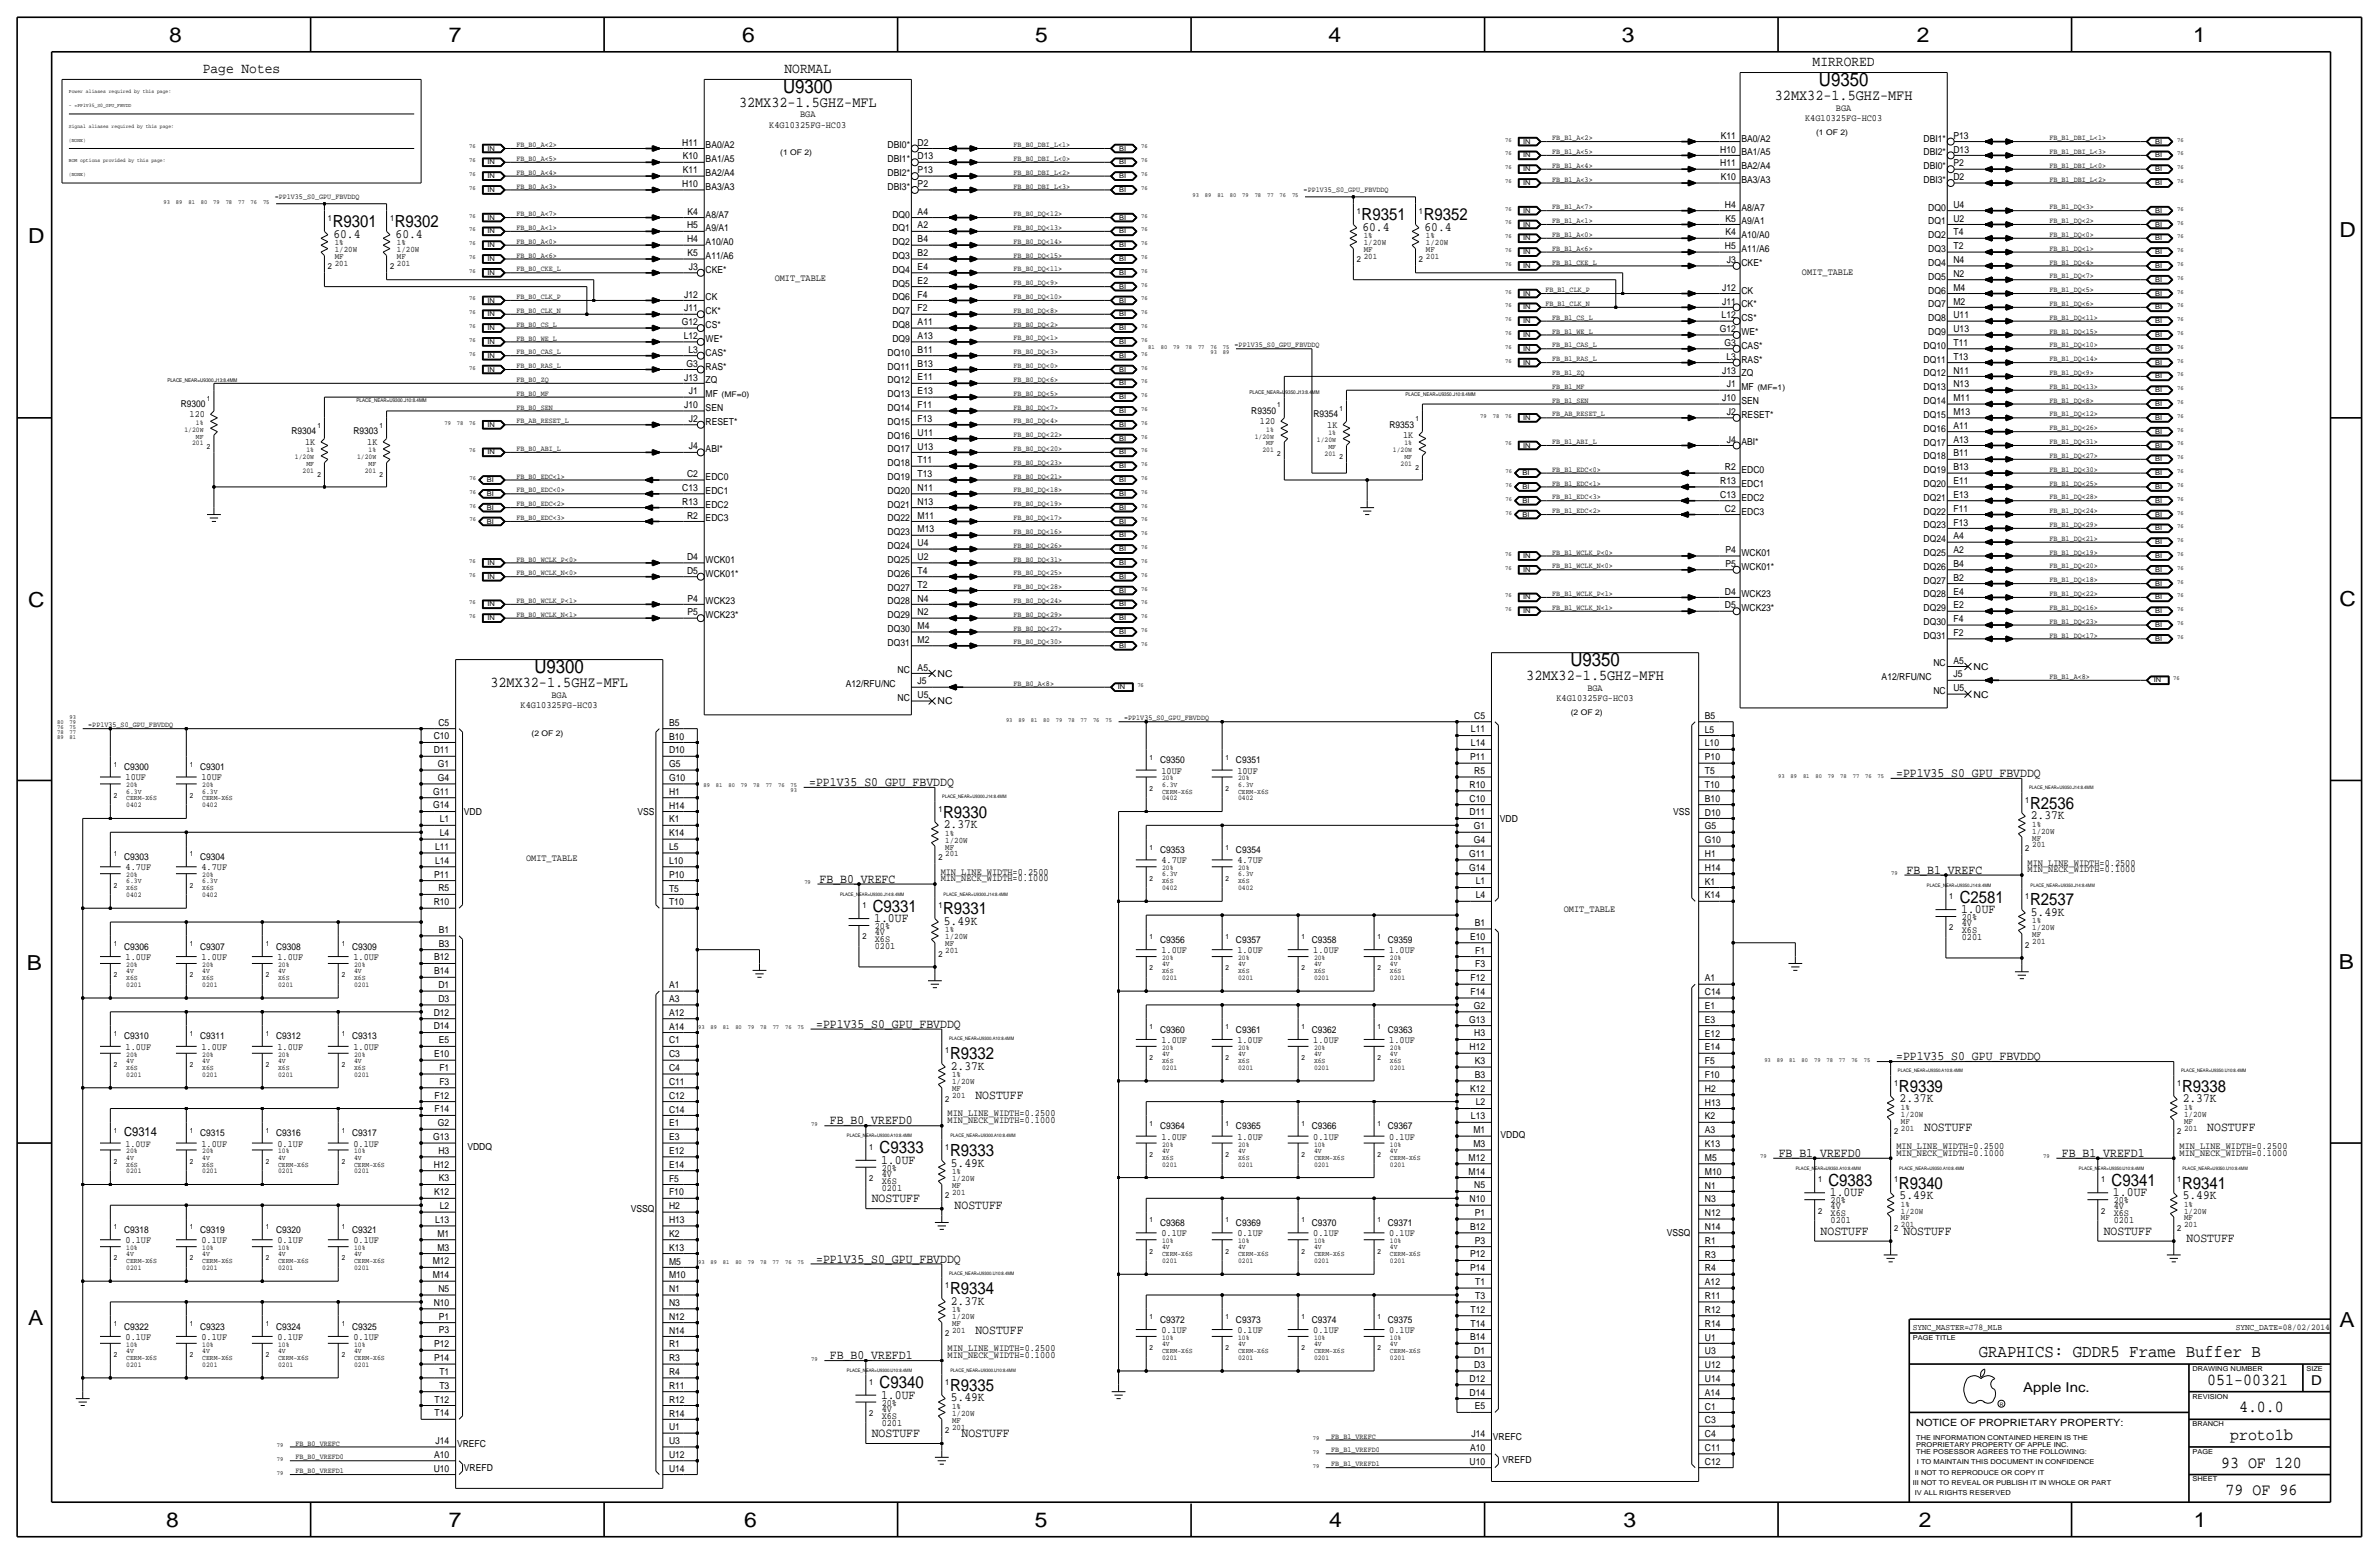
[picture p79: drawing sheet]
<svg xmlns="http://www.w3.org/2000/svg" width="875mm" height="572mm" viewBox="0 0 875 572" stroke-linecap="round" stroke-linejoin="round" font-family="sans-serif">
<defs><g id="words">
<g font-size="7.6">
<text x="62.2" y="15.5">8</text>
<text x="165" y="15.5">7</text>
<text x="273" y="15.5">6</text>
<text x="380.7" y="15.5">5</text>
<text x="488.6" y="15.5">4</text>
<text x="596.6" y="15.5">3</text>
<text x="705.1" y="15.5">2</text>
<text x="806.7" y="15.5">1</text>
<text x="10.4" y="89.4">D</text>
<text x="860.5" y="87.1">D</text>
<text x="10.4" y="223.3">C</text>
<text x="860.5" y="222.8">C</text>
<text x="9.8" y="356.6">B</text>
<text x="860.2" y="356.4">B</text>
<text x="10.4" y="487.4">A</text>
<text x="860.5" y="488.2">A</text>
<text x="61.2" y="561.6">8</text>
<text x="165" y="561.6">7</text>
<text x="273.8" y="561.6">6</text>
<text x="380.7" y="561.6">5</text>
<text x="488.9" y="561.6">4</text>
<text x="597.1" y="561.6">3</text>
<text x="705.8" y="561.6">2</text>
<text x="806.9" y="561.6">1</text>
</g>
<g font-size="6.9">
<text x="288" y="34.3">U9300</text>
<text x="669" y="31.8">U9350</text>
<text x="577.6" y="245.1">U9350</text>
<text x="196.6" y="247.7">U9300</text>
</g>
<text font-size="6.5" x="727.8" y="499.1">GRAPHICS: GDDR5 Frame Buffer B</text>
<g font-size="6.2">
<text x="122.4" y="83.6">R9301</text>
<text x="145.2" y="83.6">R9302</text>
<text x="500.8" y="81">R9351</text>
<text x="523.7" y="81">R9352</text>
<text x="746.7" y="297.4">R2536</text>
<text x="346.9" y="300.7">R9330</text>
<text x="321" y="335.3">C9331</text>
<text x="720.8" y="332">C2581</text>
<text x="746.7" y="333">R2537</text>
<text x="346.9" y="336.3">R9331</text>
<text x="349.5" y="389.6">R9332</text>
<text x="698.4" y="401.6">R9339</text>
<text x="802.6" y="401.6">R9338</text>
<text x="323.5" y="424.2">C9333</text>
<text x="349.5" y="425.2">R9333</text>
<text x="672.5" y="436.1">C9383</text>
<text x="698.4" y="437.1">R9340</text>
<text x="776.7" y="436.1">C9341</text>
<text x="802.6" y="437.1">R9341</text>
<text x="349.5" y="476">R9334</text>
<text x="811.9" y="509.3">051-00321</text>
<text x="323.5" y="510.5">C9340</text>
<text x="349.5" y="511.6">R9335</text>
<text x="823.6" y="519.4">4.0.0</text>
<text x="820.3" y="529.6">proto1b</text>
<text x="817" y="539.8">93 OF 120</text>
<text x="818.6" y="549.9">79 OF 96</text>
</g>
<g font-size="5.6">
<text x="271.8" y="39.4">32MX32-1.5GHZ-MFL</text>
<text x="652.8" y="36.8">32MX32-1.5GHZ-MFH</text>
<text x="561.4" y="250.2">32MX32-1.5GHZ-MFH</text>
<text x="180.4" y="252.7">32MX32-1.5GHZ-MFL</text>
</g>
<g font-size="5.3">
<text x="74.6" y="26.7">Page Notes</text>
<text x="288.6" y="26.7">NORMAL</text>
<text x="666.7" y="24.1">MIRRORED</text>
</g>
<g font-size="5">
<text x="850.1" y="509.3">D</text>
<text x="744.2" y="511.8">Apple Inc.</text>
</g>
<g font-size="4.7">
<text x="122.6" y="87.4">60.4</text>
<text x="145.5" y="87.4">60.4</text>
<text x="501.1" y="84.8">60.4</text>
<text x="524" y="84.8">60.4</text>
<text x="697.4" y="285.7">=PP1V35_S0_GPU_FBVDDQ</text>
<text x="297.6" y="289.1">=PP1V35_S0_GPU_FBVDDQ</text>
<text x="347.2" y="304.5">2.37K</text>
<text x="747" y="301.2">2.37K</text>
<text x="701.2" y="321.3">FB_B1_VREFC</text>
<text x="301.4" y="324.6">FB_B0_VREFC</text>
<text x="721.3" y="335.8">1.0UF</text>
<text x="321.5" y="339.1">1.0UF</text>
<text x="347.2" y="340.1">5.49K</text>
<text x="747" y="336.8">5.49K</text>
<text x="300.2" y="377.9">=PP1V35_S0_GPU_FBVDDQ</text>
<text x="697.4" y="389.9">=PP1V35_S0_GPU_FBVDDQ</text>
<text x="349.7" y="393.4">2.37K</text>
<text x="358.7" y="404.1">NOSTUFF</text>
<text x="698.7" y="405.4">2.37K</text>
<text x="802.8" y="405.4">2.37K</text>
<text x="305.3" y="413.5">FB_B0_VREFD0</text>
<text x="707.7" y="416.1">NOSTUFF</text>
<text x="811.9" y="416.1">NOSTUFF</text>
<text x="654.3" y="425.5">FB_B1_VREFD0</text>
<text x="758.4" y="425.5">FB_B1_VREFD1</text>
<text x="324.1" y="428">1.0UF</text>
<text x="349.7" y="429">5.49K</text>
<text x="320.6" y="442.2">NOSTUFF</text>
<text x="673" y="439.9">1.0UF</text>
<text x="698.7" y="440.9">5.49K</text>
<text x="777.2" y="439.9">1.0UF</text>
<text x="802.8" y="440.9">5.49K</text>
<text x="351.1" y="444.8">NOSTUFF</text>
<text x="669.6" y="454.2">NOSTUFF</text>
<text x="700.1" y="454.2">NOSTUFF</text>
<text x="773.8" y="454.2">NOSTUFF</text>
<text x="804.3" y="456.7">NOSTUFF</text>
<text x="300.2" y="464.3">=PP1V35_S0_GPU_FBVDDQ</text>
<text x="349.7" y="479.8">2.37K</text>
<text x="358.7" y="490.5">NOSTUFF</text>
<text x="305.3" y="499.9">FB_B0_VREFD1</text>
<text x="324.1" y="514.4">1.0UF</text>
<text x="349.7" y="515.4">5.49K</text>
<text x="320.6" y="528.6">NOSTUFF</text>
<text x="353.7" y="528.6">NOSTUFF</text>
</g>
<text font-size="4.6" x="45.7" y="417.8">C9314</text>
<text font-size="3.7" x="704.8" y="524.5">NOTICE OF PROPRIETARY PROPERTY:</text>
<g font-size="3.5">
<text x="675.3" y="40.6">BGA</text>
<text x="282.9" y="47">K4G10325FG-HC03</text>
<text x="294.3" y="43.2">BGA</text>
<text x="663.9" y="44.4">K4G10325FG-HC03</text>
<text x="251" y="53.5">H11</text>
<text x="337.5" y="53.5">D2</text>
<text x="632.9" y="51">K11</text>
<text x="640.5" y="52.1">BA0/A2</text>
<text x="707.5" y="52.1">DBI1*</text>
<text x="718.5" y="51">P13</text>
<text x="251.1" y="58.6">K10</text>
<text x="259.5" y="54.6">BA0/A2</text>
<text x="259.5" y="59.7">BA1/A5</text>
<text x="326.5" y="54.6">DBI0*</text>
<text x="326.5" y="59.7">DBI1*</text>
<text x="337.5" y="58.6">D13</text>
<text x="632.7" y="56.1">H10</text>
<text x="640.5" y="57.2">BA1/A5</text>
<text x="707.5" y="57.1">DBI2*</text>
<text x="718.5" y="56.1">D13</text>
<text x="251.1" y="63.7">K11</text>
<text x="259.5" y="64.8">BA2/A4</text>
<text x="326.5" y="64.8">DBI2*</text>
<text x="337.5" y="63.7">P13</text>
<text x="632.7" y="61.2">H11</text>
<text x="640.5" y="62.2">BA2/A4</text>
<text x="707.5" y="62.2">DBI0*</text>
<text x="718.5" y="61.2">P2</text>
<text x="251" y="68.8">H10</text>
<text x="259.5" y="69.8">BA3/A3</text>
<text x="326.5" y="69.8">DBI3*</text>
<text x="337.5" y="68.8">P2</text>
<text x="632.9" y="66.3">K10</text>
<text x="640.5" y="67.3">BA3/A3</text>
<text x="707.5" y="67.3">DBI3*</text>
<text x="718.5" y="66.3">D2</text>
<text x="634.5" y="76.4">H4</text>
<text x="640.5" y="77.5">A8/A7</text>
<text x="709.2" y="77.5">DQ0</text>
<text x="718.5" y="76.4">U4</text>
<text x="252.9" y="78.9">K4</text>
<text x="259.5" y="80">A8/A7</text>
<text x="328.2" y="80">DQ0</text>
<text x="337.5" y="78.9">A4</text>
<text x="634.7" y="81.5">K5</text>
<text x="640.5" y="82.6">A9/A1</text>
<text x="709.2" y="82.6">DQ1</text>
<text x="718.5" y="81.5">U2</text>
<text x="252.7" y="89.1">H4</text>
<text x="252.7" y="84">H5</text>
<text x="259.5" y="85.1">A9/A1</text>
<text x="328.2" y="85.1">DQ1</text>
<text x="337.5" y="89.1">B4</text>
<text x="337.5" y="84">A2</text>
<text x="634.7" y="86.6">K4</text>
<text x="640.5" y="87.6">A10/A0</text>
<text x="709.2" y="87.6">DQ2</text>
<text x="718.5" y="86.6">T4</text>
<text x="252.9" y="94.2">K5</text>
<text x="259.5" y="90.2">A10/A0</text>
<text x="259.5" y="95.2">A11/A6</text>
<text x="328.2" y="90.2">DQ2</text>
<text x="328.2" y="95.2">DQ3</text>
<text x="337.5" y="94.2">B2</text>
<text x="634.5" y="91.7">H5</text>
<text x="640.5" y="92.7">A11/A6</text>
<text x="709.2" y="92.7">DQ3</text>
<text x="718.5" y="91.7">T2</text>
<text x="253.4" y="99.3">J3</text>
<text x="259.5" y="100.3">CKE*</text>
<text x="328.2" y="100.3">DQ4</text>
<text x="337.5" y="99.3">E4</text>
<text x="635.2" y="96.8">J3</text>
<text x="640.5" y="97.8">CKE*</text>
<text x="662.8" y="101.3">OMIT_TABLE</text>
<text x="709.2" y="97.8">DQ4</text>
<text x="718.5" y="101.8">N2</text>
<text x="718.5" y="96.8">N4</text>
<text x="284.9" y="103.2">OMIT_TABLE</text>
<text x="328.2" y="105.4">DQ5</text>
<text x="337.5" y="104.4">E2</text>
<text x="633.4" y="106.9">J12</text>
<text x="640.5" y="108">CK</text>
<text x="709.2" y="102.9">DQ5</text>
<text x="709.2" y="108">DQ6</text>
<text x="718.5" y="106.9">M4</text>
<text x="251.7" y="109.4">J12</text>
<text x="259.5" y="110.5">CK</text>
<text x="328.2" y="110.5">DQ6</text>
<text x="337.5" y="109.4">F4</text>
<text x="633.4" y="112">J11</text>
<text x="640.5" y="113">CK*</text>
<text x="709.2" y="113">DQ7</text>
<text x="718.5" y="112">M2</text>
<text x="250.8" y="119.6">G12</text>
<text x="251.7" y="114.5">J11</text>
<text x="259.5" y="115.6">CK*</text>
<text x="328.2" y="115.6">DQ7</text>
<text x="337.5" y="119.6">A11</text>
<text x="337.5" y="114.5">F2</text>
<text x="633.2" y="117.1">L12</text>
<text x="640.5" y="118.1">CS*</text>
<text x="709.2" y="118.1">DQ8</text>
<text x="718.5" y="117.1">U11</text>
<text x="251.5" y="124.7">L12</text>
<text x="259.5" y="120.6">CS*</text>
<text x="259.5" y="125.7">WE*</text>
<text x="328.2" y="125.7">DQ9</text>
<text x="328.2" y="120.6">DQ8</text>
<text x="337.5" y="124.7">A13</text>
<text x="632.5" y="122.2">G12</text>
<text x="640.5" y="123.2">WE*</text>
<text x="709.2" y="123.2">DQ9</text>
<text x="718.5" y="122.2">U13</text>
<text x="253.2" y="129.7">L3</text>
<text x="259.5" y="130.8">CAS*</text>
<text x="326.5" y="130.8">DQ10</text>
<text x="337.5" y="129.8">B11</text>
<text x="634.3" y="127.2">G3</text>
<text x="640.5" y="128.3">CAS*</text>
<text x="707.5" y="128.3">DQ10</text>
<text x="718.5" y="127.3">T11</text>
<text x="252.5" y="134.9">G3</text>
<text x="259.5" y="135.9">RAS*</text>
<text x="326.5" y="135.9">DQ11</text>
<text x="337.5" y="134.8">B13</text>
<text x="633.4" y="137.4">J13</text>
<text x="635" y="132.3">L3</text>
<text x="640.5" y="133.4">RAS*</text>
<text x="707.5" y="133.4">DQ11</text>
<text x="718.5" y="137.4">N11</text>
<text x="718.5" y="132.3">T13</text>
<text x="251.7" y="140">J13</text>
<text x="259.5" y="141">ZQ</text>
<text x="326.5" y="141">DQ12</text>
<text x="337.5" y="139.9">E11</text>
<text x="635.2" y="142.5">J1</text>
<text x="640.5" y="138.4">ZQ</text>
<text x="640.5" y="143.5">MF</text>
<text x="707.5" y="138.4">DQ12</text>
<text x="707.5" y="143.5">DQ13</text>
<text x="718.5" y="142.5">N13</text>
<text x="66.6" y="149.6">R9300</text>
<text x="253.4" y="145">J1</text>
<text x="259.5" y="146">MF</text>
<text x="326.5" y="146.1">DQ13</text>
<text x="337.5" y="145">E13</text>
<text x="633.4" y="147.6">J10</text>
<text x="640.5" y="148.6">SEN</text>
<text x="707.5" y="148.6">DQ14</text>
<text x="718.5" y="147.5">M11</text>
<text x="69.7" y="153.4">120</text>
<text x="251.7" y="150.1">J10</text>
<text x="253.4" y="155.2">J2</text>
<text x="259.5" y="151.1">SEN</text>
<text x="326.5" y="151.1">DQ14</text>
<text x="337.5" y="155.2">F13</text>
<text x="337.5" y="150.1">F11</text>
<text x="460.3" y="152.1">R9350</text>
<text x="463.4" y="156">120</text>
<text x="483.1" y="153.4">R9354</text>
<text x="635.2" y="152.7">J2</text>
<text x="640.5" y="153.7">RESET*</text>
<text x="707.5" y="153.7">DQ15</text>
<text x="718.5" y="152.6">M13</text>
<text x="107.2" y="159.8">R9304</text>
<text x="130.1" y="159.8">R9303</text>
<text x="259.5" y="156.2">RESET*</text>
<text x="326.5" y="156.2">DQ15</text>
<text x="326.5" y="161.3">DQ16</text>
<text x="337.5" y="160.2">U11</text>
<text x="488.2" y="157.2">1K</text>
<text x="511.1" y="157.2">R9353</text>
<text x="516.1" y="161">1K</text>
<text x="707.5" y="158.8">DQ16</text>
<text x="718.5" y="157.7">A11</text>
<text x="112.2" y="163.6">1K</text>
<text x="135.1" y="163.6">1K</text>
<text x="253.4" y="165.3">J4</text>
<text x="259.5" y="166.4">ABI*</text>
<text x="326.5" y="166.4">DQ17</text>
<text x="337.5" y="165.3">U13</text>
<text x="635.2" y="162.8">J4</text>
<text x="640.5" y="163.8">ABI*</text>
<text x="707.5" y="163.8">DQ17</text>
<text x="718.5" y="167.9">B11</text>
<text x="718.5" y="162.8">A13</text>
<text x="326.5" y="171.4">DQ18</text>
<text x="337.5" y="170.4">T11</text>
<text x="634.5" y="173">R2</text>
<text x="640.5" y="174">EDC0</text>
<text x="707.5" y="168.9">DQ18</text>
<text x="707.5" y="174">DQ19</text>
<text x="718.5" y="173">B13</text>
<text x="252.7" y="175.5">C2</text>
<text x="259.5" y="176.5">EDC0</text>
<text x="326.5" y="176.5">DQ19</text>
<text x="337.5" y="175.5">T13</text>
<text x="632.7" y="178.1">R13</text>
<text x="640.5" y="179.1">EDC1</text>
<text x="707.5" y="179.1">DQ20</text>
<text x="718.5" y="178">E11</text>
<text x="251" y="185.7">R13</text>
<text x="251" y="180.6">C13</text>
<text x="259.5" y="181.6">EDC1</text>
<text x="326.5" y="181.6">DQ20</text>
<text x="337.5" y="185.7">N13</text>
<text x="337.5" y="180.6">N11</text>
<text x="632.7" y="183.1">C13</text>
<text x="640.5" y="184.2">EDC2</text>
<text x="707.5" y="184.2">DQ21</text>
<text x="718.5" y="183.1">E13</text>
<text x="252.7" y="190.8">R2</text>
<text x="259.5" y="191.8">EDC3</text>
<text x="259.5" y="186.7">EDC2</text>
<text x="326.5" y="191.8">DQ22</text>
<text x="326.5" y="186.7">DQ21</text>
<text x="337.5" y="190.7">M11</text>
<text x="634.5" y="188.2">C2</text>
<text x="640.5" y="189.2">EDC3</text>
<text x="707.5" y="189.2">DQ22</text>
<text x="718.5" y="188.2">F11</text>
<text x="326.5" y="196.9">DQ23</text>
<text x="337.5" y="195.8">M13</text>
<text x="707.5" y="194.3">DQ23</text>
<text x="718.5" y="193.3">F13</text>
<text x="326.5" y="201.9">DQ24</text>
<text x="337.5" y="200.9">U4</text>
<text x="634.7" y="203.5">P4</text>
<text x="707.5" y="199.4">DQ24</text>
<text x="718.5" y="203.4">A2</text>
<text x="718.5" y="198.4">A4</text>
<text x="252.7" y="206">D4</text>
<text x="259.5" y="207">WCK01</text>
<text x="326.5" y="207">DQ25</text>
<text x="337.5" y="206">U2</text>
<text x="634.7" y="208.5">P5</text>
<text x="640.5" y="204.5">WCK01</text>
<text x="640.5" y="209.6">WCK01*</text>
<text x="707.5" y="209.6">DQ26</text>
<text x="707.5" y="204.5">DQ25</text>
<text x="718.5" y="208.5">B4</text>
<text x="252.7" y="211.1">D5</text>
<text x="259.5" y="212.1">WCK01*</text>
<text x="326.5" y="212.1">DQ26</text>
<text x="337.5" y="211.1">T4</text>
<text x="707.5" y="214.6">DQ27</text>
<text x="718.5" y="213.6">B2</text>
<text x="252.9" y="221.2">P4</text>
<text x="326.5" y="217.2">DQ27</text>
<text x="337.5" y="221.2">N4</text>
<text x="337.5" y="216.1">T2</text>
<text x="634.5" y="218.7">D4</text>
<text x="640.5" y="219.7">WCK23</text>
<text x="707.5" y="219.7">DQ28</text>
<text x="718.5" y="218.7">E4</text>
<text x="252.9" y="226.3">P5</text>
<text x="259.5" y="227.3">WCK23*</text>
<text x="259.5" y="222.2">WCK23</text>
<text x="326.5" y="222.2">DQ28</text>
<text x="326.5" y="227.3">DQ29</text>
<text x="337.5" y="226.3">N2</text>
<text x="634.5" y="223.8">D5</text>
<text x="640.5" y="224.8">WCK23*</text>
<text x="707.5" y="224.8">DQ29</text>
<text x="718.5" y="223.8">E2</text>
<text x="326.5" y="232.4">DQ30</text>
<text x="337.5" y="231.4">M4</text>
<text x="707.5" y="229.9">DQ30</text>
<text x="718.5" y="233.9">F2</text>
<text x="718.5" y="228.8">F4</text>
<text x="326.5" y="237.5">DQ31</text>
<text x="337.5" y="236.5">M2</text>
<text x="707.5" y="235">DQ31</text>
<text x="711.1" y="245.1">NC</text>
<text x="718.5" y="244.1">A5</text>
<text x="330.1" y="247.7">NC</text>
<text x="337.5" y="246.6">A5</text>
<text x="337.5" y="251.7">J5</text>
<text x="344.9" y="248.9">NC</text>
<text x="692.1" y="250.2">A12/RFU/NC</text>
<text x="718.5" y="249.2">J5</text>
<text x="725.9" y="246.4">NC</text>
<text x="202.9" y="256.5">BGA</text>
<text x="311.1" y="252.7">A12/RFU/NC</text>
<text x="330.2" y="257.8">NC</text>
<text x="337.5" y="256.8">U5</text>
<text x="572.5" y="257.8">K4G10325FG-HC03</text>
<text x="583.9" y="254">BGA</text>
<text x="711.1" y="255.3">NC</text>
<text x="718.5" y="254.3">U5</text>
<text x="725.9" y="256.5">NC</text>
<text x="191.5" y="260.4">K4G10325FG-HC03</text>
<text x="344.9" y="259.1">NC</text>
<text x="161.3" y="266.8">C5</text>
<text x="246.1" y="266.9">B5</text>
<text x="541" y="269.4">L11</text>
<text x="542.3" y="264.3">C5</text>
<text x="627.1" y="269.4">L5</text>
<text x="627.1" y="264.4">B5</text>
<text x="159.5" y="271.9">C10</text>
<text x="246.1" y="272">B10</text>
<text x="541" y="274.4">L14</text>
<text x="627.1" y="274.5">L10</text>
<text x="159.5" y="277">D11</text>
<text x="246.1" y="277.1">D10</text>
<text x="426.7" y="280.7">C9350</text>
<text x="454.6" y="280.7">C9351</text>
<text x="540.7" y="279.5">P11</text>
<text x="627.1" y="279.6">P10</text>
<text x="45.7" y="283.2">C9300</text>
<text x="46.2" y="287">10UF</text>
<text x="73.6" y="283.2">C9301</text>
<text x="74.1" y="287">10UF</text>
<text x="161.1" y="287.1">G4</text>
<text x="161.1" y="282.1">G1</text>
<text x="246.1" y="287.2">G10</text>
<text x="246.1" y="282.1">G5</text>
<text x="427.2" y="284.5">10UF</text>
<text x="455.1" y="284.5">10UF</text>
<text x="542.3" y="284.6">R5</text>
<text x="627.1" y="284.7">T5</text>
<text x="159.3" y="292.2">G11</text>
<text x="246.1" y="292.3">H1</text>
<text x="540.5" y="289.7">R10</text>
<text x="627.1" y="289.8">T10</text>
<text x="159.3" y="297.3">G14</text>
<text x="170.6" y="299.7">VDD</text>
<text x="234.4" y="299.7">VSS</text>
<text x="246.1" y="297.4">H14</text>
<text x="540.5" y="299.9">D11</text>
<text x="540.5" y="294.8">C10</text>
<text x="615.4" y="299.7">VSS</text>
<text x="627.1" y="299.9">D10</text>
<text x="627.1" y="294.8">B10</text>
<text x="161.8" y="302.4">L1</text>
<text x="246.1" y="302.5">K1</text>
<text x="542.1" y="304.9">G1</text>
<text x="551.6" y="302.3">VDD</text>
<text x="627.1" y="305">G5</text>
<text x="161.8" y="307.5">L4</text>
<text x="246.1" y="307.5">K14</text>
<text x="542.1" y="310">G4</text>
<text x="627.1" y="310.1">G10</text>
<text x="45.7" y="316.2">C9303</text>
<text x="73.6" y="316.2">C9304</text>
<text x="160" y="317.6">L14</text>
<text x="160" y="312.6">L11</text>
<text x="193.5" y="316.5">OMIT_TABLE</text>
<text x="246.1" y="317.7">L10</text>
<text x="246.1" y="312.6">L5</text>
<text x="426.7" y="313.7">C9353</text>
<text x="427.2" y="317.5">4.7UF</text>
<text x="454.6" y="313.7">C9354</text>
<text x="455.1" y="317.5">4.7UF</text>
<text x="540.3" y="315.1">G11</text>
<text x="627.1" y="315.2">H1</text>
<text x="46.2" y="320">4.7UF</text>
<text x="74.1" y="320">4.7UF</text>
<text x="159.7" y="322.7">P11</text>
<text x="246.1" y="322.8">P10</text>
<text x="346" y="321.6">MIN_LINE_WIDTH=0.2500</text>
<text x="540.3" y="320.2">G14</text>
<text x="627.1" y="320.2">H14</text>
<text x="745.8" y="320.9">MIN_NECK_WIDTH=0.1000</text>
<text x="745.8" y="318.3">MIN_LINE_WIDTH=0.2500</text>
<text x="161.3" y="327.8">R5</text>
<text x="246.1" y="327.9">T5</text>
<text x="346" y="324.2">MIN_NECK_WIDTH=0.1000</text>
<text x="542.8" y="325.3">L1</text>
<text x="627.1" y="325.3">K1</text>
<text x="159.5" y="332.9">R10</text>
<text x="246.1" y="332.9">T10</text>
<text x="542.8" y="330.3">L4</text>
<text x="575.2" y="335.4">OMIT_TABLE</text>
<text x="627.1" y="330.4">K14</text>
<text x="321.8" y="341.6">20%</text>
<text x="542.4" y="340.5">B1</text>
<text x="721.6" y="338.3">20%</text>
<text x="721.6" y="340.6">4V</text>
<text x="161.4" y="343">B1</text>
<text x="321.8" y="346.5">X6S</text>
<text x="321.8" y="343.9">4V</text>
<text x="426.7" y="346.7">C9356</text>
<text x="454.6" y="346.7">C9357</text>
<text x="482.5" y="346.7">C9358</text>
<text x="510.5" y="346.7">C9359</text>
<text x="540.7" y="345.6">E10</text>
<text x="721.6" y="345.7">0201</text>
<text x="721.6" y="343.2">X6S</text>
<text x="45.7" y="349.2">C9306</text>
<text x="46.2" y="353.1">1.0UF</text>
<text x="73.6" y="349.2">C9307</text>
<text x="74.1" y="353.1">1.0UF</text>
<text x="101.5" y="349.2">C9308</text>
<text x="102.1" y="353.1">1.0UF</text>
<text x="129.5" y="349.2">C9309</text>
<text x="130" y="353.1">1.0UF</text>
<text x="159.7" y="353.2">B12</text>
<text x="161.4" y="348.1">B3</text>
<text x="321.8" y="349">0201</text>
<text x="427.2" y="350.5">1.0UF</text>
<text x="455.1" y="350.5">1.0UF</text>
<text x="483.1" y="350.5">1.0UF</text>
<text x="511" y="350.5">1.0UF</text>
<text x="542.6" y="350.7">F1</text>
<text x="159.7" y="358.3">B14</text>
<text x="542.6" y="355.7">F3</text>
<text x="161.3" y="363.4">D1</text>
<text x="246.1" y="363.4">A1</text>
<text x="540.9" y="365.9">F14</text>
<text x="540.9" y="360.8">F12</text>
<text x="627.1" y="366">C14</text>
<text x="627.1" y="360.9">A1</text>
<text x="161.3" y="368.4">D3</text>
<text x="246.1" y="368.5">A3</text>
<text x="542.1" y="371">G2</text>
<text x="627.1" y="371.1">E1</text>
<text x="159.5" y="373.5">D12</text>
<text x="246.1" y="373.6">A12</text>
<text x="540.3" y="376.1">G13</text>
<text x="627.1" y="376.1">E3</text>
<text x="45.7" y="382.3">C9310</text>
<text x="73.6" y="382.3">C9311</text>
<text x="101.5" y="382.3">C9312</text>
<text x="129.5" y="382.3">C9313</text>
<text x="159.5" y="378.6">D14</text>
<text x="161.4" y="383.7">E5</text>
<text x="246.1" y="383.8">C1</text>
<text x="246.1" y="378.7">A14</text>
<text x="426.7" y="379.7">C9360</text>
<text x="427.2" y="383.5">1.0UF</text>
<text x="454.6" y="379.7">C9361</text>
<text x="455.1" y="383.5">1.0UF</text>
<text x="482.5" y="379.7">C9362</text>
<text x="483.1" y="383.5">1.0UF</text>
<text x="510.5" y="379.7">C9363</text>
<text x="511" y="383.5">1.0UF</text>
<text x="542.3" y="381.2">H3</text>
<text x="627.1" y="381.2">E12</text>
<text x="46.2" y="386.1">1.0UF</text>
<text x="74.1" y="386.1">1.0UF</text>
<text x="102.1" y="386.1">1.0UF</text>
<text x="130" y="386.1">1.0UF</text>
<text x="159.7" y="388.8">E10</text>
<text x="246.1" y="388.8">C3</text>
<text x="540.5" y="386.2">H12</text>
<text x="627.1" y="386.3">E14</text>
<text x="161.6" y="393.9">F1</text>
<text x="246.1" y="393.9">C4</text>
<text x="542.4" y="391.3">K3</text>
<text x="627.1" y="391.4">F5</text>
<text x="161.6" y="398.9">F3</text>
<text x="246.1" y="399">C11</text>
<text x="540.7" y="401.5">K12</text>
<text x="542.4" y="396.4">B3</text>
<text x="627.1" y="401.5">H2</text>
<text x="627.1" y="396.5">F10</text>
<text x="159.9" y="404">F12</text>
<text x="246.1" y="404.1">C12</text>
<text x="542.8" y="406.6">L2</text>
<text x="627.1" y="406.6">H13</text>
<text x="159.9" y="409.1">F14</text>
<text x="246.1" y="409.2">C14</text>
<text x="348.5" y="413.1">MIN_NECK_WIDTH=0.1000</text>
<text x="348.5" y="410.5">MIN_LINE_WIDTH=0.2500</text>
<text x="541" y="411.6">L13</text>
<text x="627.1" y="411.7">K2</text>
<text x="73.6" y="417.8">C9315</text>
<text x="101.5" y="417.8">C9316</text>
<text x="129.5" y="417.8">C9317</text>
<text x="159.3" y="419.3">G13</text>
<text x="161.1" y="414.2">G2</text>
<text x="246.1" y="419.3">E3</text>
<text x="246.1" y="414.2">E1</text>
<text x="426.7" y="415.3">C9364</text>
<text x="427.2" y="419.1">1.0UF</text>
<text x="454.6" y="415.3">C9365</text>
<text x="455.1" y="419.1">1.0UF</text>
<text x="482.5" y="415.3">C9366</text>
<text x="483.1" y="419.1">0.1UF</text>
<text x="510.5" y="415.3">C9367</text>
<text x="511" y="419.1">0.1UF</text>
<text x="541.9" y="416.7">M1</text>
<text x="551.9" y="418.7">VDDQ</text>
<text x="627.1" y="416.8">A3</text>
<text x="46.2" y="421.6">1.0UF</text>
<text x="74.1" y="421.6">1.0UF</text>
<text x="102.1" y="421.6">0.1UF</text>
<text x="130" y="421.6">0.1UF</text>
<text x="161.3" y="424.3">H3</text>
<text x="171.9" y="422.9">VDDQ</text>
<text x="246.1" y="424.4">E12</text>
<text x="541.9" y="421.8">M3</text>
<text x="627.1" y="421.9">K13</text>
<text x="697.5" y="425">MIN_NECK_WIDTH=0.1000</text>
<text x="697.5" y="422.5">MIN_LINE_WIDTH=0.2500</text>
<text x="801.7" y="425">MIN_NECK_WIDTH=0.1000</text>
<text x="801.7" y="422.5">MIN_LINE_WIDTH=0.2500</text>
<text x="159.5" y="429.4">H12</text>
<text x="246.1" y="429.5">E14</text>
<text x="324.3" y="430.5">20%</text>
<text x="540.2" y="432">M14</text>
<text x="540.2" y="426.9">M12</text>
<text x="627.1" y="426.9">M5</text>
<text x="161.4" y="434.5">K3</text>
<text x="246.1" y="434.6">F5</text>
<text x="324.3" y="437.9">0201</text>
<text x="324.3" y="435.4">X6S</text>
<text x="324.3" y="432.8">4V</text>
<text x="542.3" y="437">N5</text>
<text x="627.1" y="437.1">N1</text>
<text x="627.1" y="432">M10</text>
<text x="159.7" y="439.6">K12</text>
<text x="246.1" y="439.6">F10</text>
<text x="540.5" y="442.1">N10</text>
<text x="627.1" y="442.2">N3</text>
<text x="673.3" y="442.5">20%</text>
<text x="777.4" y="442.5">20%</text>
<text x="160" y="449.7">L13</text>
<text x="161.8" y="444.7">L2</text>
<text x="232" y="445.8">VSSQ</text>
<text x="246.1" y="449.8">H13</text>
<text x="246.1" y="444.7">H2</text>
<text x="542.4" y="447.2">P1</text>
<text x="627.1" y="447.3">N12</text>
<text x="673.3" y="449.8">0201</text>
<text x="673.3" y="447.3">X6S</text>
<text x="673.3" y="444.8">4V</text>
<text x="777.4" y="449.8">0201</text>
<text x="777.4" y="447.3">X6S</text>
<text x="777.4" y="444.8">4V</text>
<text x="45.7" y="453.4">C9318</text>
<text x="73.6" y="453.4">C9319</text>
<text x="101.5" y="453.4">C9320</text>
<text x="129.5" y="453.4">C9321</text>
<text x="160.9" y="454.8">M1</text>
<text x="246.1" y="454.9">K2</text>
<text x="426.7" y="450.9">C9368</text>
<text x="427.2" y="454.7">0.1UF</text>
<text x="454.6" y="450.9">C9369</text>
<text x="455.1" y="454.7">0.1UF</text>
<text x="482.5" y="450.9">C9370</text>
<text x="483.1" y="454.7">0.1UF</text>
<text x="510.5" y="450.9">C9371</text>
<text x="511" y="454.7">0.1UF</text>
<text x="540.7" y="452.3">B12</text>
<text x="613.1" y="454.4">VSSQ</text>
<text x="627.1" y="452.4">N14</text>
<text x="46.2" y="457.2">0.1UF</text>
<text x="74.1" y="457.2">0.1UF</text>
<text x="102.1" y="457.2">0.1UF</text>
<text x="130" y="457.2">0.1UF</text>
<text x="160.9" y="459.9">M3</text>
<text x="246.1" y="460">K13</text>
<text x="542.4" y="457.4">P3</text>
<text x="627.1" y="457.4">R1</text>
<text x="159.2" y="465">M12</text>
<text x="246.1" y="465.1">M5</text>
<text x="540.7" y="467.5">P14</text>
<text x="540.7" y="462.5">P12</text>
<text x="627.1" y="467.6">R4</text>
<text x="627.1" y="462.5">R3</text>
<text x="159.2" y="470.1">M14</text>
<text x="246.1" y="470.1">M10</text>
<text x="542.6" y="472.6">T1</text>
<text x="627.1" y="472.7">A12</text>
<text x="161.3" y="475.2">N5</text>
<text x="246.1" y="475.2">N1</text>
<text x="542.6" y="477.7">T3</text>
<text x="627.1" y="477.8">R11</text>
<text x="159.5" y="480.2">N10</text>
<text x="161.4" y="485.3">P1</text>
<text x="246.1" y="485.4">N12</text>
<text x="246.1" y="480.3">N3</text>
<text x="540.9" y="482.8">T12</text>
<text x="627.1" y="482.8">R12</text>
<text x="45.7" y="488.9">C9322</text>
<text x="73.6" y="488.9">C9323</text>
<text x="101.5" y="488.9">C9324</text>
<text x="129.5" y="488.9">C9325</text>
<text x="161.4" y="490.4">P3</text>
<text x="246.1" y="490.5">N14</text>
<text x="426.7" y="486.4">C9372</text>
<text x="427.2" y="490.2">0.1UF</text>
<text x="454.6" y="486.4">C9373</text>
<text x="455.1" y="490.2">0.1UF</text>
<text x="482.5" y="486.4">C9374</text>
<text x="483.1" y="490.2">0.1UF</text>
<text x="510.5" y="486.4">C9375</text>
<text x="511" y="490.2">0.1UF</text>
<text x="540.9" y="487.9">T14</text>
<text x="627.1" y="487.9">R14</text>
<text x="46.2" y="492.8">0.1UF</text>
<text x="74.1" y="492.8">0.1UF</text>
<text x="102.1" y="492.8">0.1UF</text>
<text x="130" y="492.8">0.1UF</text>
<text x="159.7" y="495.5">P12</text>
<text x="246.1" y="495.5">R1</text>
<text x="348.5" y="496.9">MIN_LINE_WIDTH=0.2500</text>
<text x="540.7" y="492.9">B14</text>
<text x="627.1" y="493">U1</text>
<text x="159.7" y="500.6">P14</text>
<text x="246.1" y="500.6">R3</text>
<text x="348.5" y="499.4">MIN_NECK_WIDTH=0.1000</text>
<text x="542.3" y="503.1">D3</text>
<text x="542.3" y="498">D1</text>
<text x="627.1" y="503.2">U12</text>
<text x="627.1" y="498.1">U3</text>
<text x="161.6" y="505.6">T1</text>
<text x="246.1" y="505.7">R4</text>
<text x="540.5" y="508.2">D12</text>
<text x="627.1" y="508.2">U14</text>
<text x="159.9" y="515.8">T12</text>
<text x="161.6" y="510.7">T3</text>
<text x="246.1" y="515.9">R12</text>
<text x="246.1" y="510.8">R11</text>
<text x="540.5" y="513.3">D14</text>
<text x="627.1" y="513.3">A14</text>
<text x="159.9" y="520.9">T14</text>
<text x="246.1" y="520.9">R14</text>
<text x="324.3" y="516.9">20%</text>
<text x="324.3" y="521.7">X6S</text>
<text x="324.3" y="519.2">4V</text>
<text x="542.4" y="518.3">E5</text>
<text x="627.1" y="518.4">C1</text>
<text x="246.1" y="526">U1</text>
<text x="324.3" y="524.3">0201</text>
<text x="627.1" y="523.5">C3</text>
<text x="160.2" y="531">J14</text>
<text x="168.1" y="532.1">VREFC</text>
<text x="246.1" y="531.1">U3</text>
<text x="540.7" y="533.6">A10</text>
<text x="541.2" y="528.5">J14</text>
<text x="549.1" y="529.6">VREFC</text>
<text x="627.1" y="533.7">C11</text>
<text x="627.1" y="528.6">C4</text>
<text x="159.7" y="536.1">A10</text>
<text x="246.1" y="536.2">U12</text>
<text x="540.5" y="538.7">U10</text>
<text x="552.7" y="538.1">VREFD</text>
<text x="627.1" y="538.7">C12</text>
<text x="159.5" y="541.2">U10</text>
<text x="170.6" y="541">VREFD</text>
<text x="246.1" y="541.3">U14</text>
</g>
<g font-size="3.2">
<text x="703.5" y="488.9">SYNC_MASTER=J78_MLB</text>
<text x="822.3" y="488.9">SYNC_DATE=08/02/2014</text>
</g>
<g font-size="3.1">
<text x="120.6" y="81.3">1</text>
<text x="143.5" y="81.3">1</text>
<text x="499.1" y="78.7">1</text>
<text x="521.9" y="78.7">1</text>
<text x="501.6" y="87.6">1%</text>
<text x="524.5" y="87.6">1%</text>
<text x="123.1" y="90.2">1%</text>
<text x="123.1" y="92.7">1/20W</text>
<text x="123.1" y="95.3">MF</text>
<text x="146" y="90.2">1%</text>
<text x="146" y="92.7">1/20W</text>
<text x="146" y="95.3">MF</text>
<text x="501.6" y="95.3">201</text>
<text x="501.6" y="92.7">MF</text>
<text x="501.6" y="90.2">1/20W</text>
<text x="524.5" y="95.3">201</text>
<text x="524.5" y="90.2">1/20W</text>
<text x="524.5" y="92.7">MF</text>
<text x="120.6" y="99.1">2</text>
<text x="123.1" y="97.8">201</text>
<text x="143.5" y="99.1">2</text>
<text x="146" y="97.8">201</text>
<text x="499.1" y="96.5">2</text>
<text x="521.9" y="96.5">2</text>
<text x="345.1" y="298.4">1</text>
<text x="744.9" y="295.1">1</text>
<text x="747.5" y="304">1%</text>
<text x="347.7" y="307.3">1%</text>
<text x="347.7" y="309.9">1/20W</text>
<text x="747.5" y="311.7">201</text>
<text x="747.5" y="306.6">1/20W</text>
<text x="747.5" y="309.1">MF</text>
<text x="345.1" y="316.2">2</text>
<text x="347.7" y="315">201</text>
<text x="347.7" y="312.4">MF</text>
<text x="744.9" y="312.9">2</text>
<text x="317.2" y="334">1</text>
<text x="345.1" y="334">1</text>
<text x="717" y="330.7">1</text>
<text x="744.9" y="330.7">1</text>
<text x="747.5" y="339.6">1%</text>
<text x="317.2" y="345.4">2</text>
<text x="347.7" y="342.9">1%</text>
<text x="347.7" y="345.4">1/20W</text>
<text x="347.7" y="348">MF</text>
<text x="717" y="342.1">2</text>
<text x="747.5" y="347.2">201</text>
<text x="747.5" y="342.1">1/20W</text>
<text x="747.5" y="344.7">MF</text>
<text x="345.1" y="351.8">2</text>
<text x="347.7" y="350.5">201</text>
<text x="744.9" y="348.5">2</text>
<text x="347.7" y="387.3">1</text>
<text x="350.2" y="398.8">1/20W</text>
<text x="350.2" y="396.2">1%</text>
<text x="350.2" y="401.3">MF</text>
<text x="696.7" y="399.3">1</text>
<text x="800.8" y="399.3">1</text>
<text x="347.7" y="405.1">2</text>
<text x="350.2" y="403.9">201</text>
<text x="699.2" y="408.2">1%</text>
<text x="699.2" y="413.3">MF</text>
<text x="699.2" y="410.7">1/20W</text>
<text x="803.4" y="408.2">1%</text>
<text x="803.4" y="410.7">1/20W</text>
<text x="803.4" y="413.3">MF</text>
<text x="696.7" y="417.1">2</text>
<text x="699.2" y="415.8">201</text>
<text x="800.8" y="417.1">2</text>
<text x="803.4" y="415.8">201</text>
<text x="319.7" y="422.9">1</text>
<text x="347.7" y="422.9">1</text>
<text x="350.2" y="431.8">1%</text>
<text x="319.7" y="434.3">2</text>
<text x="350.2" y="434.3">1/20W</text>
<text x="350.2" y="436.9">MF</text>
<text x="668.7" y="434.8">1</text>
<text x="696.7" y="434.8">1</text>
<text x="772.9" y="434.8">1</text>
<text x="800.8" y="434.8">1</text>
<text x="347.7" y="440.7">2</text>
<text x="350.2" y="439.4">201</text>
<text x="699.2" y="443.7">1%</text>
<text x="803.4" y="443.7">1%</text>
<text x="668.7" y="446.3">2</text>
<text x="699.2" y="446.3">1/20W</text>
<text x="699.2" y="448.8">MF</text>
<text x="772.9" y="446.3">2</text>
<text x="803.4" y="446.3">1/20W</text>
<text x="803.4" y="448.8">MF</text>
<text x="696.7" y="452.6">2</text>
<text x="699.2" y="451.4">201</text>
<text x="800.8" y="452.6">2</text>
<text x="803.4" y="451.4">201</text>
<text x="347.7" y="473.7">1</text>
<text x="350.2" y="482.6">1%</text>
<text x="350.2" y="485.1">1/20W</text>
<text x="347.7" y="491.5">2</text>
<text x="350.2" y="490.2">201</text>
<text x="350.2" y="487.7">MF</text>
<text x="319.7" y="509.3">1</text>
<text x="347.7" y="509.3">1</text>
<text x="319.7" y="520.7">2</text>
<text x="350.2" y="518.2">1%</text>
<text x="350.2" y="520.7">1/20W</text>
<text x="347.7" y="527">2</text>
<text x="350.2" y="525.8">201</text>
<text x="350.2" y="523.2">MF</text>
</g>
<g font-size="2.9">
<text x="668" y="49.5">(1 OF 2)</text>
<text x="287" y="57.2">(1 OF 2)</text>
<text x="646.4" y="143.5">(MF=1)</text>
<text x="265.4" y="146.1">(MF=0)</text>
<text x="577.7" y="263.1">(2 OF 2)</text>
<text x="195.5" y="270.5">(2 OF 2)</text>
</g>
<g font-size="2.8">
<text x="570.9" y="51.6">FB_B1_A&lt;2&gt;</text>
<text x="753.8" y="51.6">FB_B1_DBI_L&lt;1&gt;</text>
<text x="189.9" y="59.2">FB_B0_A&lt;5&gt;</text>
<text x="189.9" y="54.1">FB_B0_A&lt;2&gt;</text>
<text x="372.8" y="59.2">FB_B0_DBI_L&lt;0&gt;</text>
<text x="372.8" y="54.1">FB_B0_DBI_L&lt;1&gt;</text>
<text x="570.9" y="56.6">FB_B1_A&lt;5&gt;</text>
<text x="753.8" y="56.7">FB_B1_DBI_L&lt;3&gt;</text>
<text x="189.9" y="64.3">FB_B0_A&lt;4&gt;</text>
<text x="372.8" y="64.3">FB_B0_DBI_L&lt;2&gt;</text>
<text x="570.9" y="61.7">FB_B1_A&lt;4&gt;</text>
<text x="753.8" y="61.7">FB_B1_DBI_L&lt;0&gt;</text>
<text x="189.9" y="69.3">FB_B0_A&lt;3&gt;</text>
<text x="372.8" y="69.3">FB_B0_DBI_L&lt;3&gt;</text>
<text x="479.5" y="70.6">=PP1V35_S0_GPU_FBVDDQ</text>
<text x="570.9" y="66.8">FB_B1_A&lt;3&gt;</text>
<text x="753.8" y="66.8">FB_B1_DBI_L&lt;2&gt;</text>
<text x="101" y="73.2">=PP1V35_S0_GPU_FBVDDQ</text>
<text x="570.9" y="77">FB_B1_A&lt;7&gt;</text>
<text x="753.8" y="77">FB_B1_DQ&lt;3&gt;</text>
<text x="189.9" y="79.5">FB_B0_A&lt;7&gt;</text>
<text x="372.8" y="79.5">FB_B0_DQ&lt;12&gt;</text>
<text x="570.9" y="82">FB_B1_A&lt;1&gt;</text>
<text x="753.8" y="82">FB_B1_DQ&lt;2&gt;</text>
<text x="189.9" y="89.7">FB_B0_A&lt;0&gt;</text>
<text x="189.9" y="84.6">FB_B0_A&lt;1&gt;</text>
<text x="372.8" y="84.6">FB_B0_DQ&lt;13&gt;</text>
<text x="372.8" y="89.7">FB_B0_DQ&lt;14&gt;</text>
<text x="570.9" y="87.1">FB_B1_A&lt;0&gt;</text>
<text x="753.8" y="87.1">FB_B1_DQ&lt;0&gt;</text>
<text x="189.9" y="94.7">FB_B0_A&lt;6&gt;</text>
<text x="372.8" y="94.7">FB_B0_DQ&lt;15&gt;</text>
<text x="570.9" y="92.2">FB_B1_A&lt;6&gt;</text>
<text x="753.8" y="92.2">FB_B1_DQ&lt;1&gt;</text>
<text x="189.9" y="99.8">FB_B0_CKE_L</text>
<text x="372.8" y="99.8">FB_B0_DQ&lt;11&gt;</text>
<text x="570.9" y="97.3">FB_B1_CKE_L</text>
<text x="753.8" y="97.3">FB_B1_DQ&lt;4&gt;</text>
<text x="372.8" y="104.9">FB_B0_DQ&lt;9&gt;</text>
<text x="568.4" y="107.4">FB_B1_CLK_P</text>
<text x="753.8" y="107.4">FB_B1_DQ&lt;5&gt;</text>
<text x="753.8" y="102.4">FB_B1_DQ&lt;7&gt;</text>
<text x="189.9" y="110">FB_B0_CLK_P</text>
<text x="372.8" y="110">FB_B0_DQ&lt;10&gt;</text>
<text x="568.4" y="112.5">FB_B1_CLK_N</text>
<text x="753.8" y="112.5">FB_B1_DQ&lt;6&gt;</text>
<text x="189.9" y="115.1">FB_B0_CLK_N</text>
<text x="372.8" y="115.1">FB_B0_DQ&lt;8&gt;</text>
<text x="570.9" y="117.6">FB_B1_CS_L</text>
<text x="753.8" y="117.6">FB_B1_DQ&lt;11&gt;</text>
<text x="189.9" y="125.2">FB_B0_WE_L</text>
<text x="189.9" y="120.1">FB_B0_CS_L</text>
<text x="372.8" y="120.1">FB_B0_DQ&lt;2&gt;</text>
<text x="372.8" y="125.2">FB_B0_DQ&lt;1&gt;</text>
<text x="570.9" y="122.7">FB_B1_WE_L</text>
<text x="753.8" y="122.7">FB_B1_DQ&lt;15&gt;</text>
<text x="189.9" y="130.3">FB_B0_CAS_L</text>
<text x="372.8" y="130.3">FB_B0_DQ&lt;3&gt;</text>
<text x="454.1" y="127.8">=PP1V35_S0_GPU_FBVDDQ</text>
<text x="570.9" y="127.8">FB_B1_CAS_L</text>
<text x="753.8" y="127.8">FB_B1_DQ&lt;10&gt;</text>
<text x="189.9" y="135.4">FB_B0_RAS_L</text>
<text x="372.8" y="135.4">FB_B0_DQ&lt;0&gt;</text>
<text x="570.9" y="137.9">FB_B1_ZQ</text>
<text x="570.9" y="132.8">FB_B1_RAS_L</text>
<text x="753.8" y="132.8">FB_B1_DQ&lt;14&gt;</text>
<text x="753.8" y="137.9">FB_B1_DQ&lt;9&gt;</text>
<text x="189.9" y="140.5">FB_B0_ZQ</text>
<text x="372.8" y="140.5">FB_B0_DQ&lt;6&gt;</text>
<text x="570.9" y="143">FB_B1_MF</text>
<text x="753.8" y="143">FB_B1_DQ&lt;13&gt;</text>
<text x="189.9" y="145.5">FB_B0_MF</text>
<text x="372.8" y="145.5">FB_B0_DQ&lt;5&gt;</text>
<text x="570.9" y="148.1">FB_B1_SEN</text>
<text x="753.8" y="148.1">FB_B1_DQ&lt;8&gt;</text>
<text x="189.9" y="150.6">FB_B0_SEN</text>
<text x="189.9" y="155.7">FB_AB_RESET_L</text>
<text x="372.8" y="155.7">FB_B0_DQ&lt;4&gt;</text>
<text x="372.8" y="150.6">FB_B0_DQ&lt;7&gt;</text>
<text x="570.9" y="153.2">FB_AB_RESET_L</text>
<text x="753.8" y="153.2">FB_B1_DQ&lt;12&gt;</text>
<text x="372.8" y="160.8">FB_B0_DQ&lt;22&gt;</text>
<text x="753.8" y="158.2">FB_B1_DQ&lt;26&gt;</text>
<text x="189.9" y="165.9">FB_B0_ABI_L</text>
<text x="372.8" y="165.9">FB_B0_DQ&lt;20&gt;</text>
<text x="570.9" y="163.3">FB_B1_ABI_L</text>
<text x="753.8" y="163.3">FB_B1_DQ&lt;31&gt;</text>
<text x="372.8" y="170.9">FB_B0_DQ&lt;23&gt;</text>
<text x="570.9" y="173.5">FB_B1_EDC&lt;0&gt;</text>
<text x="753.8" y="173.5">FB_B1_DQ&lt;30&gt;</text>
<text x="753.8" y="168.4">FB_B1_DQ&lt;27&gt;</text>
<text x="189.9" y="176">FB_B0_EDC&lt;1&gt;</text>
<text x="372.8" y="176">FB_B0_DQ&lt;21&gt;</text>
<text x="570.9" y="178.6">FB_B1_EDC&lt;1&gt;</text>
<text x="753.8" y="178.6">FB_B1_DQ&lt;25&gt;</text>
<text x="189.9" y="181.1">FB_B0_EDC&lt;0&gt;</text>
<text x="372.8" y="181.1">FB_B0_DQ&lt;18&gt;</text>
<text x="570.9" y="183.6">FB_B1_EDC&lt;3&gt;</text>
<text x="753.8" y="183.6">FB_B1_DQ&lt;28&gt;</text>
<text x="189.9" y="191.3">FB_B0_EDC&lt;3&gt;</text>
<text x="189.9" y="186.2">FB_B0_EDC&lt;2&gt;</text>
<text x="372.8" y="191.3">FB_B0_DQ&lt;17&gt;</text>
<text x="372.8" y="186.2">FB_B0_DQ&lt;19&gt;</text>
<text x="570.9" y="188.7">FB_B1_EDC&lt;2&gt;</text>
<text x="753.8" y="188.7">FB_B1_DQ&lt;24&gt;</text>
<text x="372.8" y="196.3">FB_B0_DQ&lt;16&gt;</text>
<text x="753.8" y="193.8">FB_B1_DQ&lt;29&gt;</text>
<text x="372.8" y="201.4">FB_B0_DQ&lt;26&gt;</text>
<text x="570.9" y="204">FB_B1_WCLK_P&lt;0&gt;</text>
<text x="753.8" y="198.9">FB_B1_DQ&lt;21&gt;</text>
<text x="753.8" y="204">FB_B1_DQ&lt;19&gt;</text>
<text x="189.9" y="206.5">FB_B0_WCLK_P&lt;0&gt;</text>
<text x="372.8" y="206.5">FB_B0_DQ&lt;31&gt;</text>
<text x="570.9" y="209">FB_B1_WCLK_N&lt;0&gt;</text>
<text x="753.8" y="209">FB_B1_DQ&lt;20&gt;</text>
<text x="189.9" y="211.6">FB_B0_WCLK_N&lt;0&gt;</text>
<text x="372.8" y="211.6">FB_B0_DQ&lt;25&gt;</text>
<text x="753.8" y="214.1">FB_B1_DQ&lt;18&gt;</text>
<text x="189.9" y="221.7">FB_B0_WCLK_P&lt;1&gt;</text>
<text x="372.8" y="216.7">FB_B0_DQ&lt;28&gt;</text>
<text x="372.8" y="221.7">FB_B0_DQ&lt;24&gt;</text>
<text x="570.9" y="219.2">FB_B1_WCLK_P&lt;1&gt;</text>
<text x="753.8" y="219.2">FB_B1_DQ&lt;22&gt;</text>
<text x="189.9" y="226.8">FB_B0_WCLK_N&lt;1&gt;</text>
<text x="372.8" y="226.8">FB_B0_DQ&lt;29&gt;</text>
<text x="570.9" y="224.3">FB_B1_WCLK_N&lt;1&gt;</text>
<text x="753.8" y="224.3">FB_B1_DQ&lt;16&gt;</text>
<text x="372.8" y="231.9">FB_B0_DQ&lt;27&gt;</text>
<text x="753.8" y="229.4">FB_B1_DQ&lt;23&gt;</text>
<text x="372.8" y="237">FB_B0_DQ&lt;30&gt;</text>
<text x="753.8" y="234.4">FB_B1_DQ&lt;17&gt;</text>
<text x="753.8" y="249.7">FB_B1_A&lt;8&gt;</text>
<text x="372.8" y="252.2">FB_B0_A&lt;8&gt;</text>
<text x="32.5" y="267.5">=PP1V35_S0_GPU_FBVDDQ</text>
<text x="413.5" y="264.9">=PP1V35_S0_GPU_FBVDDQ</text>
<text x="108.7" y="531.6">FB_B0_VREFC</text>
<text x="489.7" y="529.1">FB_B1_VREFC</text>
<text x="108.7" y="536.7">FB_B0_VREFD0</text>
<text x="489.7" y="534.2">FB_B1_VREFD0</text>
<text x="489.7" y="539.2">FB_B1_VREFD1</text>
<text x="108.7" y="541.8">FB_B0_VREFD1</text>
</g>
<g font-size="2.6">
<text x="76.1" y="147.3">1</text>
<text x="469.8" y="149.9">1</text>
<text x="492.7" y="151.1">1</text>
<text x="520.6" y="154.9">1</text>
<text x="67.8" y="158.7">1/20W</text>
<text x="72.1" y="156.2">1%</text>
<text x="72.1" y="161.3">MF</text>
<text x="116.8" y="157.5">1</text>
<text x="139.6" y="157.5">1</text>
<text x="461.5" y="161.3">1/20W</text>
<text x="465.8" y="158.8">1%</text>
<text x="488.6" y="160">1%</text>
<text x="70.7" y="163.8">201</text>
<text x="76.1" y="165.1">2</text>
<text x="112.7" y="166.4">1%</text>
<text x="135.6" y="166.4">1%</text>
<text x="464.4" y="166.4">201</text>
<text x="465.8" y="163.8">MF</text>
<text x="469.8" y="167.6">2</text>
<text x="484.4" y="162.6">1/20W</text>
<text x="487.2" y="167.6">201</text>
<text x="488.6" y="165.1">MF</text>
<text x="512.3" y="166.4">1/20W</text>
<text x="516.6" y="163.8">1%</text>
<text x="108.5" y="168.9">1/20W</text>
<text x="111.3" y="174">201</text>
<text x="112.7" y="171.5">MF</text>
<text x="131.3" y="168.9">1/20W</text>
<text x="134.2" y="174">201</text>
<text x="135.6" y="171.4">MF</text>
<text x="492.7" y="168.9">2</text>
<text x="515.2" y="171.5">201</text>
<text x="516.6" y="168.9">MF</text>
<text x="520.6" y="172.7">2</text>
<text x="116.8" y="175.3">2</text>
<text x="139.6" y="175.3">2</text>
<text x="41.9" y="281.9">1</text>
<text x="69.8" y="281.9">1</text>
<text x="422.9" y="279.4">1</text>
<text x="450.8" y="279.4">1</text>
<text x="427.4" y="287">20%</text>
<text x="455.4" y="287">20%</text>
<text x="41.9" y="293.4">2</text>
<text x="46.4" y="289.6">20%</text>
<text x="46.4" y="291.8">6.3V</text>
<text x="69.8" y="293.4">2</text>
<text x="74.4" y="289.6">20%</text>
<text x="74.4" y="291.8">6.3V</text>
<text x="422.9" y="290.8">2</text>
<text x="427.4" y="291.8">CERM-X6S</text>
<text x="427.4" y="289.3">6.3V</text>
<text x="450.8" y="290.8">2</text>
<text x="455.4" y="291.8">CERM-X6S</text>
<text x="455.4" y="289.3">6.3V</text>
<text x="46.4" y="296.9">0402</text>
<text x="46.4" y="294.4">CERM-X6S</text>
<text x="74.4" y="296.9">0402</text>
<text x="74.4" y="294.4">CERM-X6S</text>
<text x="427.4" y="294.4">0402</text>
<text x="455.4" y="294.4">0402</text>
<text x="41.9" y="315">1</text>
<text x="69.8" y="315">1</text>
<text x="422.9" y="312.4">1</text>
<text x="450.8" y="312.4">1</text>
<text x="46.4" y="322.6">20%</text>
<text x="74.4" y="322.6">20%</text>
<text x="422.9" y="323.9">2</text>
<text x="427.4" y="320">20%</text>
<text x="427.4" y="322.3">6.3V</text>
<text x="450.8" y="323.9">2</text>
<text x="455.4" y="320">20%</text>
<text x="455.4" y="322.3">6.3V</text>
<text x="41.9" y="326.4">2</text>
<text x="46.4" y="324.9">6.3V</text>
<text x="46.4" y="329.9">0402</text>
<text x="46.4" y="327.4">X6S</text>
<text x="69.8" y="326.4">2</text>
<text x="74.4" y="324.9">6.3V</text>
<text x="74.4" y="329.9">0402</text>
<text x="74.4" y="327.4">X6S</text>
<text x="427.4" y="327.4">0402</text>
<text x="427.4" y="324.9">X6S</text>
<text x="455.4" y="327.4">0402</text>
<text x="455.4" y="324.9">X6S</text>
<text x="41.9" y="348">1</text>
<text x="69.8" y="348">1</text>
<text x="97.7" y="348">1</text>
<text x="125.7" y="348">1</text>
<text x="422.9" y="345.4">1</text>
<text x="450.8" y="345.4">1</text>
<text x="478.7" y="345.4">1</text>
<text x="506.7" y="345.4">1</text>
<text x="427.4" y="353.1">20%</text>
<text x="455.4" y="353.1">20%</text>
<text x="483.3" y="353.1">20%</text>
<text x="511.3" y="353.1">20%</text>
<text x="41.9" y="359.4">2</text>
<text x="46.4" y="355.6">20%</text>
<text x="46.4" y="357.9">4V</text>
<text x="69.8" y="359.4">2</text>
<text x="74.4" y="355.6">20%</text>
<text x="74.4" y="357.9">4V</text>
<text x="97.7" y="359.4">2</text>
<text x="102.3" y="355.6">20%</text>
<text x="102.3" y="357.9">4V</text>
<text x="125.7" y="359.4">2</text>
<text x="130.3" y="355.6">20%</text>
<text x="130.3" y="357.9">4V</text>
<text x="422.9" y="356.9">2</text>
<text x="427.4" y="357.9">X6S</text>
<text x="427.4" y="355.3">4V</text>
<text x="450.8" y="356.9">2</text>
<text x="455.4" y="357.9">X6S</text>
<text x="455.4" y="355.3">4V</text>
<text x="478.7" y="356.9">2</text>
<text x="483.3" y="357.9">X6S</text>
<text x="483.3" y="355.3">4V</text>
<text x="506.7" y="356.9">2</text>
<text x="511.3" y="357.9">X6S</text>
<text x="511.3" y="355.3">4V</text>
<text x="46.4" y="363">0201</text>
<text x="46.4" y="360.4">X6S</text>
<text x="74.4" y="363">0201</text>
<text x="74.4" y="360.4">X6S</text>
<text x="102.3" y="363">0201</text>
<text x="102.3" y="360.4">X6S</text>
<text x="130.3" y="363">0201</text>
<text x="130.3" y="360.4">X6S</text>
<text x="427.4" y="360.4">0201</text>
<text x="455.4" y="360.4">0201</text>
<text x="483.3" y="360.4">0201</text>
<text x="511.3" y="360.4">0201</text>
<text x="41.9" y="381">1</text>
<text x="69.8" y="381">1</text>
<text x="97.7" y="381">1</text>
<text x="125.7" y="381">1</text>
<text x="422.9" y="378.5">1</text>
<text x="450.8" y="378.5">1</text>
<text x="478.7" y="378.5">1</text>
<text x="506.7" y="378.5">1</text>
<text x="46.4" y="388.6">20%</text>
<text x="74.4" y="388.6">20%</text>
<text x="102.3" y="388.6">20%</text>
<text x="130.3" y="388.6">20%</text>
<text x="422.9" y="389.9">2</text>
<text x="427.4" y="386.1">20%</text>
<text x="427.4" y="388.4">4V</text>
<text x="450.8" y="389.9">2</text>
<text x="455.4" y="386.1">20%</text>
<text x="455.4" y="388.4">4V</text>
<text x="478.7" y="389.9">2</text>
<text x="483.3" y="386.1">20%</text>
<text x="483.3" y="388.4">4V</text>
<text x="506.7" y="389.9">2</text>
<text x="511.3" y="386.1">20%</text>
<text x="511.3" y="388.4">4V</text>
<text x="41.9" y="392.4">2</text>
<text x="46.4" y="396">0201</text>
<text x="46.4" y="393.4">X6S</text>
<text x="46.4" y="390.9">4V</text>
<text x="69.8" y="392.4">2</text>
<text x="74.4" y="396">0201</text>
<text x="74.4" y="393.4">X6S</text>
<text x="74.4" y="390.9">4V</text>
<text x="97.7" y="392.4">2</text>
<text x="102.3" y="396">0201</text>
<text x="102.3" y="393.4">X6S</text>
<text x="102.3" y="390.9">4V</text>
<text x="125.7" y="392.4">2</text>
<text x="130.3" y="396">0201</text>
<text x="130.3" y="393.4">X6S</text>
<text x="130.3" y="390.9">4V</text>
<text x="427.4" y="393.4">0201</text>
<text x="427.4" y="390.9">X6S</text>
<text x="455.4" y="393.4">0201</text>
<text x="455.4" y="390.9">X6S</text>
<text x="483.3" y="393.4">0201</text>
<text x="483.3" y="390.9">X6S</text>
<text x="511.3" y="393.4">0201</text>
<text x="511.3" y="390.9">X6S</text>
<text x="41.9" y="416.6">1</text>
<text x="69.8" y="416.6">1</text>
<text x="97.7" y="416.6">1</text>
<text x="125.7" y="416.6">1</text>
<text x="422.9" y="414">1</text>
<text x="450.8" y="414">1</text>
<text x="478.7" y="414">1</text>
<text x="506.7" y="414">1</text>
<text x="46.4" y="424.2">20%</text>
<text x="74.4" y="424.2">20%</text>
<text x="102.3" y="424.2">10%</text>
<text x="130.3" y="424.2">10%</text>
<text x="422.9" y="425.5">2</text>
<text x="427.4" y="421.6">20%</text>
<text x="427.4" y="423.9">4V</text>
<text x="450.8" y="425.5">2</text>
<text x="455.4" y="421.6">20%</text>
<text x="455.4" y="423.9">4V</text>
<text x="478.7" y="425.5">2</text>
<text x="483.3" y="421.6">10%</text>
<text x="483.3" y="423.9">4V</text>
<text x="506.7" y="425.5">2</text>
<text x="511.3" y="421.6">10%</text>
<text x="511.3" y="423.9">4V</text>
<text x="41.9" y="428">2</text>
<text x="46.4" y="431.5">0201</text>
<text x="46.4" y="429">X6S</text>
<text x="46.4" y="426.5">4V</text>
<text x="69.8" y="428">2</text>
<text x="74.4" y="431.5">0201</text>
<text x="74.4" y="429">X6S</text>
<text x="74.4" y="426.5">4V</text>
<text x="97.7" y="428">2</text>
<text x="102.3" y="431.5">0201</text>
<text x="102.3" y="429">CERM-X6S</text>
<text x="102.3" y="426.5">4V</text>
<text x="125.7" y="428">2</text>
<text x="130.3" y="431.5">0201</text>
<text x="130.3" y="429">CERM-X6S</text>
<text x="130.3" y="426.5">4V</text>
<text x="427.4" y="429">0201</text>
<text x="427.4" y="426.5">X6S</text>
<text x="455.4" y="429">0201</text>
<text x="455.4" y="426.5">X6S</text>
<text x="483.3" y="429">0201</text>
<text x="483.3" y="426.5">CERM-X6S</text>
<text x="511.3" y="429">0201</text>
<text x="511.3" y="426.5">CERM-X6S</text>
<text x="422.9" y="449.6">1</text>
<text x="450.8" y="449.6">1</text>
<text x="478.7" y="449.6">1</text>
<text x="506.7" y="449.6">1</text>
<text x="41.9" y="452.1">1</text>
<text x="69.8" y="452.1">1</text>
<text x="97.7" y="452.1">1</text>
<text x="125.7" y="452.1">1</text>
<text x="46.4" y="459.7">10%</text>
<text x="74.4" y="459.7">10%</text>
<text x="102.3" y="459.7">10%</text>
<text x="130.3" y="459.7">10%</text>
<text x="422.9" y="461">2</text>
<text x="427.4" y="457.2">10%</text>
<text x="427.4" y="459.5">4V</text>
<text x="450.8" y="461">2</text>
<text x="455.4" y="457.2">10%</text>
<text x="455.4" y="459.5">4V</text>
<text x="478.7" y="461">2</text>
<text x="483.3" y="457.2">10%</text>
<text x="483.3" y="459.5">4V</text>
<text x="506.7" y="461">2</text>
<text x="511.3" y="457.2">10%</text>
<text x="511.3" y="459.5">4V</text>
<text x="41.9" y="463.6">2</text>
<text x="46.4" y="467.1">0201</text>
<text x="46.4" y="464.6">CERM-X6S</text>
<text x="46.4" y="462">4V</text>
<text x="69.8" y="463.6">2</text>
<text x="74.4" y="467.1">0201</text>
<text x="74.4" y="464.6">CERM-X6S</text>
<text x="74.4" y="462">4V</text>
<text x="97.7" y="463.6">2</text>
<text x="102.3" y="467.1">0201</text>
<text x="102.3" y="464.6">CERM-X6S</text>
<text x="102.3" y="462">4V</text>
<text x="125.7" y="463.6">2</text>
<text x="130.3" y="467.1">0201</text>
<text x="130.3" y="464.6">CERM-X6S</text>
<text x="130.3" y="462">4V</text>
<text x="427.4" y="464.6">0201</text>
<text x="427.4" y="462">CERM-X6S</text>
<text x="455.4" y="464.6">0201</text>
<text x="455.4" y="462">CERM-X6S</text>
<text x="483.3" y="464.6">0201</text>
<text x="483.3" y="462">CERM-X6S</text>
<text x="511.3" y="464.6">0201</text>
<text x="511.3" y="462">CERM-X6S</text>
<text x="422.9" y="485.1">1</text>
<text x="450.8" y="485.1">1</text>
<text x="478.7" y="485.1">1</text>
<text x="506.7" y="485.1">1</text>
<text x="41.9" y="487.7">1</text>
<text x="69.8" y="487.7">1</text>
<text x="97.7" y="487.7">1</text>
<text x="125.7" y="487.7">1</text>
<text x="46.4" y="495.3">10%</text>
<text x="46.4" y="497.6">4V</text>
<text x="74.4" y="495.3">10%</text>
<text x="74.4" y="497.6">4V</text>
<text x="102.3" y="495.3">10%</text>
<text x="102.3" y="497.6">4V</text>
<text x="130.3" y="495.3">10%</text>
<text x="130.3" y="497.6">4V</text>
<text x="422.9" y="496.6">2</text>
<text x="427.4" y="492.8">10%</text>
<text x="427.4" y="497.6">CERM-X6S</text>
<text x="427.4" y="495">4V</text>
<text x="450.8" y="496.6">2</text>
<text x="455.4" y="492.8">10%</text>
<text x="455.4" y="497.6">CERM-X6S</text>
<text x="455.4" y="495">4V</text>
<text x="478.7" y="496.6">2</text>
<text x="483.3" y="492.8">10%</text>
<text x="483.3" y="497.6">CERM-X6S</text>
<text x="483.3" y="495">4V</text>
<text x="506.7" y="496.6">2</text>
<text x="511.3" y="492.8">10%</text>
<text x="511.3" y="497.6">CERM-X6S</text>
<text x="511.3" y="495">4V</text>
<text x="41.9" y="499.1">2</text>
<text x="46.4" y="502.7">0201</text>
<text x="46.4" y="500.1">CERM-X6S</text>
<text x="69.8" y="499.1">2</text>
<text x="74.4" y="502.7">0201</text>
<text x="74.4" y="500.1">CERM-X6S</text>
<text x="97.7" y="499.1">2</text>
<text x="102.3" y="502.7">0201</text>
<text x="102.3" y="500.1">CERM-X6S</text>
<text x="125.7" y="499.1">2</text>
<text x="130.3" y="502.7">0201</text>
<text x="130.3" y="500.1">CERM-X6S</text>
<text x="427.4" y="500.1">0201</text>
<text x="455.4" y="500.1">0201</text>
<text x="483.3" y="500.1">0201</text>
<text x="511.3" y="500.1">0201</text>
</g>
<g font-size="2.5">
<text x="560.3" y="52.8">IN</text>
<text x="792.7" y="52.8">BI</text>
<text x="179.3" y="55.4">IN</text>
<text x="411.7" y="55.4">BI</text>
<text x="560.3" y="57.9">IN</text>
<text x="792.7" y="57.9">BI</text>
<text x="179.3" y="65.5">IN</text>
<text x="179.3" y="60.5">IN</text>
<text x="411.7" y="65.5">BI</text>
<text x="411.7" y="60.5">BI</text>
<text x="560.3" y="63">IN</text>
<text x="792.7" y="63">BI</text>
<text x="179.3" y="70.6">IN</text>
<text x="411.7" y="70.6">BI</text>
<text x="560.3" y="68.1">IN</text>
<text x="792.7" y="68.1">BI</text>
<text x="179.3" y="80.8">IN</text>
<text x="411.7" y="80.8">BI</text>
<text x="560.3" y="83.3">IN</text>
<text x="560.3" y="78.2">IN</text>
<text x="792.7" y="83.3">BI</text>
<text x="792.7" y="78.2">BI</text>
<text x="179.3" y="85.9">IN</text>
<text x="411.7" y="85.9">BI</text>
<text x="560.3" y="88.4">IN</text>
<text x="792.7" y="88.4">BI</text>
<text x="179.3" y="90.9">IN</text>
<text x="411.7" y="90.9">BI</text>
<text x="560.3" y="93.5">IN</text>
<text x="792.7" y="93.5">BI</text>
<text x="179.3" y="101.1">IN</text>
<text x="179.3" y="96">IN</text>
<text x="411.7" y="101.1">BI</text>
<text x="411.7" y="96">BI</text>
<text x="560.3" y="98.6">IN</text>
<text x="792.7" y="98.6">BI</text>
<text x="411.7" y="106.2">BI</text>
<text x="792.7" y="103.6">BI</text>
<text x="179.3" y="111.3">IN</text>
<text x="411.7" y="111.3">BI</text>
<text x="560.3" y="108.7">IN</text>
<text x="560.3" y="113.8">IN</text>
<text x="792.7" y="113.8">BI</text>
<text x="792.7" y="108.7">BI</text>
<text x="179.3" y="116.3">IN</text>
<text x="411.7" y="116.3">BI</text>
<text x="560.3" y="118.9">IN</text>
<text x="792.7" y="118.9">BI</text>
<text x="179.3" y="121.4">IN</text>
<text x="411.7" y="121.4">BI</text>
<text x="560.3" y="124">IN</text>
<text x="792.7" y="124">BI</text>
<text x="179.3" y="131.6">IN</text>
<text x="179.3" y="126.5">IN</text>
<text x="411.7" y="131.6">BI</text>
<text x="411.7" y="126.5">BI</text>
<text x="560.3" y="129">IN</text>
<text x="792.7" y="129">BI</text>
<text x="179.3" y="136.7">IN</text>
<text x="411.7" y="136.7">BI</text>
<text x="560.3" y="134.1">IN</text>
<text x="792.7" y="134.1">BI</text>
<text x="411.7" y="141.7">BI</text>
<text x="792.7" y="139.2">BI</text>
<text x="411.7" y="146.8">BI</text>
<text x="792.7" y="149.4">BI</text>
<text x="792.7" y="144.3">BI</text>
<text x="411.7" y="151.9">BI</text>
<text x="560.3" y="154.4">IN</text>
<text x="792.7" y="154.4">BI</text>
<text x="179.3" y="157">IN</text>
<text x="411.7" y="157">BI</text>
<text x="792.7" y="159.5">BI</text>
<text x="179.3" y="167.1">IN</text>
<text x="411.7" y="167.1">BI</text>
<text x="411.7" y="162.1">BI</text>
<text x="560.3" y="164.6">IN</text>
<text x="792.7" y="164.6">BI</text>
<text x="411.7" y="172.2">BI</text>
<text x="792.7" y="169.7">BI</text>
<text x="179" y="177.3">BI</text>
<text x="411.7" y="177.3">BI</text>
<text x="560" y="174.8">BI</text>
<text x="560" y="179.8">BI</text>
<text x="792.7" y="179.8">BI</text>
<text x="792.7" y="174.8">BI</text>
<text x="179" y="182.4">BI</text>
<text x="411.7" y="182.4">BI</text>
<text x="560" y="184.9">BI</text>
<text x="792.7" y="184.9">BI</text>
<text x="179" y="187.5">BI</text>
<text x="411.7" y="187.5">BI</text>
<text x="560" y="190">BI</text>
<text x="792.7" y="190">BI</text>
<text x="179" y="192.5">BI</text>
<text x="411.7" y="197.6">BI</text>
<text x="411.7" y="192.5">BI</text>
<text x="792.7" y="195.1">BI</text>
<text x="411.7" y="202.7">BI</text>
<text x="792.7" y="200.2">BI</text>
<text x="179.3" y="207.8">IN</text>
<text x="411.7" y="207.8">BI</text>
<text x="560.3" y="205.2">IN</text>
<text x="792.7" y="205.2">BI</text>
<text x="179.3" y="212.9">IN</text>
<text x="411.7" y="212.9">BI</text>
<text x="560.3" y="210.3">IN</text>
<text x="792.7" y="215.4">BI</text>
<text x="792.7" y="210.3">BI</text>
<text x="411.7" y="217.9">BI</text>
<text x="560.3" y="220.5">IN</text>
<text x="792.7" y="220.5">BI</text>
<text x="179.3" y="223">IN</text>
<text x="411.7" y="223">BI</text>
<text x="560.3" y="225.6">IN</text>
<text x="792.7" y="225.6">BI</text>
<text x="179.3" y="228.1">IN</text>
<text x="411.7" y="233.2">BI</text>
<text x="411.7" y="228.1">BI</text>
<text x="792.7" y="230.6">BI</text>
<text x="411.7" y="238.3">BI</text>
<text x="792.7" y="235.7">BI</text>
<text x="792.2" y="251">IN</text>
<text x="411.2" y="253.5">IN</text>
<text x="703.5" y="492.8">PAGE TITLE</text>
<text x="806.4" y="504.2">DRAWING NUMBER</text>
<text x="848.3" y="504.2">SIZE</text>
<text x="806.4" y="514.4">REVISION</text>
<text x="806.4" y="524.5">BRANCH</text>
<text x="704.8" y="532.1">PROPRIETARY PROPERTY OF APPLE INC.</text>
<text x="704.8" y="529.6">THE INFORMATION CONTAINED HEREIN IS THE</text>
<text x="704.8" y="534.7">THE POSESSOR AGREES TO THE FOLLOWING:</text>
<text x="705.1" y="538.5">I TO MAINTAIN THIS DOCUMENT IN CONFIDENCE</text>
<text x="806.4" y="534.7">PAGE</text>
<text x="704.3" y="542.3">II NOT TO REPRODUCE OR COPY IT</text>
<text x="806.4" y="544.8">SHEET</text>
<text x="703.5" y="546.1">III NOT TO REVEAL OR PUBLISH IT IN WHOLE OR PART</text>
<text x="704.3" y="549.9">IV ALL RIGHTS RESERVED</text>
</g>
<g font-size="2.3">
<text x="553.6" y="52.1">76</text>
<text x="800.8" y="52.1">76</text>
<text x="172.6" y="59.7">76</text>
<text x="172.6" y="54.6">76</text>
<text x="419.8" y="59.7">76</text>
<text x="419.8" y="54.6">76</text>
<text x="553.6" y="57.1">76</text>
<text x="800.8" y="57.2">76</text>
<text x="172.6" y="64.8">76</text>
<text x="419.8" y="64.8">76</text>
<text x="553.6" y="62.2">76</text>
<text x="800.8" y="62.2">76</text>
<text x="172.6" y="69.8">76</text>
<text x="419.8" y="69.8">76</text>
<text x="553.6" y="67.3">76</text>
<text x="800.8" y="67.3">76</text>
<text x="60.2" y="74.9">93</text>
<text x="64.7" y="74.9">89</text>
<text x="69.3" y="74.9">81</text>
<text x="73.9" y="74.9">80</text>
<text x="78.4" y="74.9">79</text>
<text x="83" y="74.9">78</text>
<text x="87.6" y="74.9">77</text>
<text x="92.2" y="74.9">76</text>
<text x="96.7" y="74.9">75</text>
<text x="438.6" y="72.4">93</text>
<text x="443.2" y="72.4">89</text>
<text x="447.8" y="72.4">81</text>
<text x="452.4" y="72.4">80</text>
<text x="456.9" y="72.4">79</text>
<text x="461.5" y="72.4">78</text>
<text x="466.1" y="72.4">77</text>
<text x="470.6" y="72.4">76</text>
<text x="475.2" y="72.4">75</text>
<text x="553.6" y="77.5">76</text>
<text x="800.8" y="77.5">76</text>
<text x="172.6" y="80">76</text>
<text x="419.8" y="80">76</text>
<text x="553.6" y="82.5">76</text>
<text x="800.8" y="82.6">76</text>
<text x="172.6" y="85.1">76</text>
<text x="419.8" y="85.1">76</text>
<text x="553.6" y="87.6">76</text>
<text x="800.8" y="87.6">76</text>
<text x="172.6" y="95.3">76</text>
<text x="172.6" y="90.2">76</text>
<text x="419.8" y="95.3">76</text>
<text x="419.8" y="90.2">76</text>
<text x="553.6" y="92.7">76</text>
<text x="800.8" y="92.7">76</text>
<text x="172.6" y="100.3">76</text>
<text x="419.8" y="100.3">76</text>
<text x="553.6" y="97.8">76</text>
<text x="800.8" y="97.8">76</text>
<text x="419.8" y="105.4">76</text>
<text x="553.6" y="107.9">76</text>
<text x="800.8" y="108">76</text>
<text x="800.8" y="102.9">76</text>
<text x="172.6" y="110.5">76</text>
<text x="419.8" y="110.5">76</text>
<text x="553.6" y="113">76</text>
<text x="800.8" y="113">76</text>
<text x="172.6" y="115.6">76</text>
<text x="419.8" y="115.6">76</text>
<text x="553.6" y="118.1">76</text>
<text x="800.8" y="118.1">76</text>
<text x="172.6" y="125.7">76</text>
<text x="172.6" y="120.7">76</text>
<text x="419.8" y="125.7">76</text>
<text x="419.8" y="120.7">76</text>
<text x="553.6" y="123.2">76</text>
<text x="800.8" y="123.2">76</text>
<text x="172.6" y="130.8">76</text>
<text x="419.8" y="130.8">76</text>
<text x="422.4" y="128.3">81</text>
<text x="426.9" y="128.3">80</text>
<text x="431.5" y="128.3">79</text>
<text x="436.1" y="128.3">78</text>
<text x="440.6" y="128.3">77</text>
<text x="445.2" y="130.1">93</text>
<text x="445.2" y="128.3">76</text>
<text x="449.8" y="130.1">89</text>
<text x="449.8" y="128.3">75</text>
<text x="553.6" y="128.3">76</text>
<text x="800.8" y="128.3">76</text>
<text x="172.6" y="135.9">76</text>
<text x="419.8" y="135.9">76</text>
<text x="553.6" y="133.3">76</text>
<text x="800.8" y="133.4">76</text>
<text x="419.8" y="141">76</text>
<text x="800.8" y="143.5">76</text>
<text x="800.8" y="138.4">76</text>
<text x="419.8" y="146.1">76</text>
<text x="800.8" y="148.6">76</text>
<text x="419.8" y="151.1">76</text>
<text x="544.5" y="153.7">79</text>
<text x="549" y="153.7">78</text>
<text x="553.6" y="153.7">76</text>
<text x="800.8" y="153.7">76</text>
<text x="163.5" y="156.2">79</text>
<text x="168" y="156.2">78</text>
<text x="172.6" y="156.2">76</text>
<text x="419.8" y="161.3">76</text>
<text x="419.8" y="156.2">76</text>
<text x="800.8" y="158.8">76</text>
<text x="172.6" y="166.4">76</text>
<text x="419.8" y="166.4">76</text>
<text x="553.6" y="163.8">76</text>
<text x="800.8" y="163.8">76</text>
<text x="419.8" y="171.5">76</text>
<text x="553.7" y="174">76</text>
<text x="800.8" y="174">76</text>
<text x="800.8" y="168.9">76</text>
<text x="172.7" y="176.5">76</text>
<text x="419.8" y="176.5">76</text>
<text x="553.7" y="179.1">76</text>
<text x="800.8" y="179.1">76</text>
<text x="172.7" y="181.6">76</text>
<text x="419.8" y="181.6">76</text>
<text x="553.7" y="184.2">76</text>
<text x="800.8" y="184.2">76</text>
<text x="172.7" y="191.8">76</text>
<text x="172.7" y="186.7">76</text>
<text x="419.8" y="191.8">76</text>
<text x="419.8" y="186.7">76</text>
<text x="553.7" y="189.2">76</text>
<text x="800.8" y="189.2">76</text>
<text x="419.8" y="196.9">76</text>
<text x="800.8" y="194.3">76</text>
<text x="419.8" y="201.9">76</text>
<text x="800.8" y="199.4">76</text>
<text x="172.6" y="207">76</text>
<text x="419.8" y="207">76</text>
<text x="553.6" y="204.5">76</text>
<text x="553.6" y="209.5">76</text>
<text x="800.8" y="209.6">76</text>
<text x="800.8" y="204.5">76</text>
<text x="172.6" y="212.1">76</text>
<text x="419.8" y="212.1">76</text>
<text x="800.8" y="214.6">76</text>
<text x="419.8" y="217.2">76</text>
<text x="553.6" y="219.7">76</text>
<text x="800.8" y="219.7">76</text>
<text x="172.6" y="227.3">76</text>
<text x="172.6" y="222.3">76</text>
<text x="419.8" y="227.3">76</text>
<text x="419.8" y="222.3">76</text>
<text x="553.6" y="224.8">76</text>
<text x="800.8" y="224.8">76</text>
<text x="419.8" y="232.4">76</text>
<text x="800.8" y="229.9">76</text>
<text x="419.8" y="237.5">76</text>
<text x="800.8" y="234.9">76</text>
<text x="799.3" y="250.2">76</text>
<text x="418.3" y="252.7">76</text>
<text x="21" y="266.1">80</text>
<text x="21" y="269.8">78</text>
<text x="21" y="268">76</text>
<text x="25.6" y="264.3">93</text>
<text x="25.6" y="266.1">79</text>
<text x="25.6" y="269.8">77</text>
<text x="25.6" y="268">75</text>
<text x="370" y="265.4">93</text>
<text x="374.6" y="265.4">89</text>
<text x="379.2" y="265.4">81</text>
<text x="383.7" y="265.4">80</text>
<text x="388.3" y="265.4">79</text>
<text x="392.9" y="265.4">78</text>
<text x="397.5" y="265.4">77</text>
<text x="402" y="265.4">76</text>
<text x="406.6" y="265.4">75</text>
<text x="21" y="271.6">89</text>
<text x="25.6" y="271.6">81</text>
<text x="654" y="286.3">93</text>
<text x="658.6" y="286.3">89</text>
<text x="663.2" y="286.3">81</text>
<text x="667.7" y="286.3">80</text>
<text x="672.3" y="286.3">79</text>
<text x="676.9" y="286.3">78</text>
<text x="681.5" y="286.3">77</text>
<text x="686" y="286.3">76</text>
<text x="690.6" y="286.3">75</text>
<text x="258.8" y="289.6">89</text>
<text x="263.3" y="289.6">81</text>
<text x="267.9" y="289.6">80</text>
<text x="272.5" y="289.6">79</text>
<text x="277.1" y="289.6">78</text>
<text x="281.6" y="289.6">77</text>
<text x="286.2" y="289.6">76</text>
<text x="290.8" y="291.4">93</text>
<text x="290.8" y="289.6">75</text>
<text x="695.7" y="321.8">79</text>
<text x="295.9" y="325.1">79</text>
<text x="256.8" y="378.5">93</text>
<text x="261.3" y="378.5">89</text>
<text x="265.9" y="378.5">81</text>
<text x="270.5" y="378.5">80</text>
<text x="275.1" y="378.5">79</text>
<text x="279.6" y="378.5">78</text>
<text x="284.2" y="378.5">77</text>
<text x="288.8" y="378.5">76</text>
<text x="293.3" y="378.5">75</text>
<text x="649" y="390.4">93</text>
<text x="653.5" y="390.4">89</text>
<text x="658.1" y="390.4">81</text>
<text x="662.7" y="390.4">80</text>
<text x="667.2" y="390.4">79</text>
<text x="671.8" y="390.4">78</text>
<text x="676.4" y="390.4">77</text>
<text x="681" y="390.4">76</text>
<text x="685.5" y="390.4">75</text>
<text x="298.4" y="414">79</text>
<text x="647.4" y="426">79</text>
<text x="751.5" y="426">79</text>
<text x="256.8" y="464.8">93</text>
<text x="261.3" y="464.8">89</text>
<text x="265.9" y="464.8">81</text>
<text x="270.5" y="464.8">80</text>
<text x="275.1" y="464.8">79</text>
<text x="279.6" y="464.8">78</text>
<text x="284.2" y="464.8">77</text>
<text x="288.8" y="464.8">76</text>
<text x="293.3" y="464.8">75</text>
<text x="298.4" y="500.4">79</text>
<text x="101.8" y="532.1">79</text>
<text x="482.8" y="529.6">79</text>
<text x="101.8" y="537.2">79</text>
<text x="482.8" y="534.7">79</text>
<text x="482.8" y="539.7">79</text>
<text x="101.8" y="542.3">79</text>
</g>
<g font-size="2">
<text x="25.3" y="34.3">Power aliases required by this page:</text>
<text x="25.3" y="39.4">- =PP1V35_S0_GPU_FBVDD</text>
<text x="25.3" y="47">Signal aliases required by this page:</text>
<text x="25.3" y="52.1">(NONE)</text>
<text x="25.3" y="59.7">BOM options provided by this page:</text>
<text x="25.3" y="64.8">(NONE)</text>
</g>
<g font-size="1.9">
<text x="61.6" y="140.4">PLACE_NEAR=U9300.J13:8.4MM</text>
<text x="131.2" y="148">PLACE_NEAR=U9300.J10:8.4MM</text>
<text x="459.6" y="144.9">PLACE_NEAR=U9350.J13:8.4MM</text>
<text x="517" y="145.7">PLACE_NEAR=U9350.J10:8.4MM</text>
</g>
<text font-size="1.8" x="735.5" y="516.9">R</text>
<g font-size="1.7">
<text x="346.6" y="293.5">PLACE_NEAR=U9300.J14:8.4MM</text>
<text x="746.4" y="290.2">PLACE_NEAR=U9350.J14:8.4MM</text>
<text x="309" y="329.3">PLACE_NEAR=U9300.J14:8.4MM</text>
<text x="347.1" y="329.3">PLACE_NEAR=U9300.J14:8.4MM</text>
<text x="708.8" y="326">PLACE_NEAR=U9350.J14:8.4MM</text>
<text x="746.9" y="326">PLACE_NEAR=U9350.J14:8.4MM</text>
<text x="349.1" y="382.4">PLACE_NEAR=U9300.A10:8.4MM</text>
<text x="698.1" y="394.4">PLACE_NEAR=U9350.A10:8.4MM</text>
<text x="802.2" y="394.4">PLACE_NEAR=U9350.U10:8.4MM</text>
<text x="311.5" y="418.2">PLACE_NEAR=U9300.A10:8.4MM</text>
<text x="349.6" y="418.2">PLACE_NEAR=U9300.A10:8.4MM</text>
<text x="660.5" y="430.2">PLACE_NEAR=U9350.A10:8.4MM</text>
<text x="698.6" y="430.2">PLACE_NEAR=U9350.A10:8.4MM</text>
<text x="764.6" y="430.2">PLACE_NEAR=U9350.U10:8.4MM</text>
<text x="802.7" y="430.2">PLACE_NEAR=U9350.U10:8.4MM</text>
<text x="349.1" y="468.8">PLACE_NEAR=U9300.U10:8.4MM</text>
<text x="311.5" y="504.6">PLACE_NEAR=U9300.U10:8.4MM</text>
<text x="349.6" y="504.6">PLACE_NEAR=U9300.U10:8.4MM</text>
</g>
</g></defs>
<g fill="none" stroke="#000" stroke-width=".37">
<path d="M22.8 29.2v38.1zM22.8 29.2h132.1zM154.9 29.2v38.1zM259 29.2v233.7zM259 29.2h76.2zM335.2 29.2v233.7zM640 26.7v233.7zM640 26.7h76.2zM716.2 26.7v233.7zM25.3 54.6h127zM25.3 41.9h127zM177.4 58.1v3.2z"/>
<path d="M177.4 53v3.2zM177.4 56.2h6.9zM177.4 58.1h6.9zM177.4 53h6.9zM177.5 58.2h6.7zM177.5 53.1h6.7zM177.5 58.2v3zM177.5 53.1v3zM177.5 56.1h6.7zM177.6 58.3v2.8zM177.6 53.2v2.8zM177.6 56h6.5z"/>
<path d="M177.6 58.3h6.5zM177.6 53.2h6.5zM177.7 58.4v2.6zM177.7 53.3v2.6zM177.7 55.9h6.4zM177.7 58.4h6.4zM177.7 53.3h6.4zM184.1 58.4l1.3 1.3zM184.1 53.3l1.3 1.3zM184.1 55.9l1.3-1.3zM184.1 56l1.4-1.4zM184.2 58.3l1.3 1.4z"/>
<path d="M184.2 53.2l1.3 1.4zM184.2 56.1l1.5-1.5zM184.2 58.2l1.5 1.5zM184.2 53.1l1.5 1.5zM184.3 58.1l1.5 1.6zM184.3 53l1.5 1.6zM184.3 56.2l1.5-1.6zM185.4 59.7h2.5zM185.4 54.6h2.5zM187.9 59.7h63.5zM187.9 54.6h63.5zM251.4 59.7h7.6z"/>
<path d="M251.4 54.6h7.6zM337.8 54.6h5zM337.8 59.7h5zM342.8 54.6h63.5zM342.8 59.7h63.5zM406.3 59.7h2.6zM406.3 54.6h2.6zM408.4 59.7l1.6 1.6zM408.4 54.6l1.6 1.6zM408.4 59.7l1.6-1.6zM408.4 54.6l1.6-1.6zM408.6 59.7l1.5-1.5z"/>
<path d="M408.6 54.6l1.5-1.5zM408.6 59.7l1.5 1.5zM408.6 54.6l1.5 1.5zM408.7 59.7l1.4 1.4zM408.7 54.6l1.4 1.4zM408.7 59.7l1.4-1.4zM408.7 54.6l1.4-1.4zM408.9 59.7l1.3 1.3zM408.9 54.6l1.3 1.3zM408.9 59.7l1.3-1.3zM408.9 54.6l1.3-1.3zM410 56.2h6.7z"/>
<path d="M410 58.1h6.7zM410 53h6.7zM410.1 58.2h6.5zM410.1 53.1h6.5zM410.1 56.1h6.5zM410.1 56h6.5zM410.1 58.3h6.5zM410.1 53.2h6.5zM410.2 58.4h6.3zM410.2 53.3h6.3zM410.2 55.9h6.3zM416.5 58.4l1.3 1.3z"/>
<path d="M416.5 53.3l1.3 1.3zM416.5 55.9l1.3-1.3zM416.6 58.3l1.3 1.4zM416.6 53.2l1.3 1.4zM416.6 56l1.3-1.4zM416.6 56.1l1.5-1.5zM416.6 58.2l1.5 1.5zM416.6 53.1l1.5 1.5zM416.7 58.1l1.5 1.6zM416.7 53l1.5 1.6zM416.7 56.2l1.5-1.6zM558.4 55.6v3.1z"/>
<path d="M558.4 58.7h6.9zM558.4 50.5v3.1zM558.4 53.6h6.9zM558.4 55.6h6.9zM558.4 50.5h6.9zM558.5 55.7v2.9zM558.5 58.6h6.7zM558.5 50.6v2.9zM558.5 53.5h6.7zM558.5 55.7h6.7zM558.5 50.6h6.7zM558.6 55.8v2.7z"/>
<path d="M558.6 58.5h6.5zM558.6 50.7v2.7zM558.6 53.4h6.5zM558.6 55.8h6.5zM558.6 50.7h6.5zM558.7 55.9h6.4zM558.7 55.9v2.5zM558.7 58.4h6.4zM558.7 50.8h6.4zM558.7 50.8v2.5zM558.7 53.3h6.4zM565.1 58.4l1.3-1.3z"/>
<path d="M565.1 53.3l1.3-1.2zM565.1 55.9l1.3 1.3zM565.1 50.8l1.3 1.3zM565.1 55.8l1.4 1.4zM565.1 50.7l1.4 1.4zM565.1 58.5l1.4-1.4zM565.1 53.4l1.4-1.3zM565.2 55.7l1.5 1.5zM565.2 50.6l1.5 1.5zM565.2 58.6l1.5-1.4zM565.2 53.5l1.5-1.4zM565.3 55.6l1.5 1.6z"/>
<path d="M565.3 50.5l1.5 1.6zM565.3 58.7l1.5-1.6zM565.3 53.6l1.5-1.5zM566.4 57.2h2.5zM566.4 52.1h2.5zM568.9 52.1h63.5zM568.9 57.2h63.5zM632.4 57.2h7.6zM632.4 52.1h7.6zM718.8 52.1h5zM718.8 57.2h5zM723.8 52.1h63.5z"/>
<path d="M723.8 57.2h63.5zM787.3 57.2h2.6zM787.3 52.1h2.6zM789.4 57.2l1.6-1.6zM789.4 52.1l1.6-1.6zM789.4 57.1l1.6 1.6zM789.4 52.1l1.6 1.5zM789.6 57.2l1.5-1.5zM789.6 52.1l1.5-1.5zM789.6 57.2l1.5 1.4zM789.6 52.1l1.5 1.4zM789.7 57.1l1.4 1.4z"/>
<path d="M789.7 52.1l1.4 1.3zM789.7 57.2l1.4-1.4zM789.7 52.1l1.4-1.4zM789.9 57.2l1.3-1.3zM789.9 52.1l1.3-1.3zM789.9 57.1l1.3 1.3zM789.9 52.1l1.3 1.2zM791 55.6h6.7zM791 50.5h6.7zM791 58.7h6.7zM791 53.6h6.7zM791.1 58.6h6.5z"/>
<path d="M791.1 53.5h6.5zM791.1 55.7h6.5zM791.1 50.6h6.5zM791.1 58.5h6.5zM791.1 53.4h6.5zM791.1 55.8h6.5zM791.1 50.7h6.5zM791.2 58.4h6.3zM791.2 55.9h6.3zM791.2 53.3h6.3zM791.2 50.8h6.3zM797.5 58.4l1.3-1.3z"/>
<path d="M797.5 53.3l1.3-1.2zM797.5 55.9l1.3 1.3zM797.5 50.8l1.3 1.3zM797.6 55.8l1.3 1.4zM797.6 50.7l1.3 1.4zM797.6 58.5l1.3-1.4zM797.6 53.4l1.3-1.3zM797.6 58.6l1.5-1.4zM797.6 53.5l1.5-1.4zM797.6 55.7l1.5 1.5zM797.6 50.6l1.5 1.5zM797.7 58.7l1.5-1.6z"/>
<path d="M797.7 53.6l1.5-1.5zM797.7 55.6l1.5 1.6zM797.7 50.5l1.5 1.6zM22.8 67.3h132.1zM101.5 74.9h17.8zM119.3 74.9h22.9zM119.3 74.9v2.6zM119.3 77.5v7.6zM142.2 74.9v2.6zM142.2 77.5v7.6zM177.4 78.4v3.2zM177.4 68.3v3.1z"/>
<path d="M177.4 71.4h6.9zM177.4 63.2v3.1zM177.4 66.3h6.9zM177.4 61.3h6.9zM177.4 78.4h6.9zM177.4 68.3h6.9zM177.4 63.2h6.9zM177.5 78.5h6.7zM177.5 68.4h6.7zM177.5 63.3h6.7zM177.5 78.5v3zM177.5 68.4v2.9z"/>
<path d="M177.5 71.3h6.7zM177.5 63.3v2.9zM177.5 66.2h6.7zM177.5 61.2h6.7zM177.6 78.6v2.8zM177.6 68.5v2.7zM177.6 71.2h6.5zM177.6 63.4v2.7zM177.6 66.1h6.5zM177.6 61.1h6.5zM177.6 78.6h6.5zM177.6 68.5h6.5z"/>
<path d="M177.6 63.4h6.5zM177.7 78.7v2.6zM177.7 68.6v2.5zM177.7 71.1h6.4zM177.7 63.5v2.5zM177.7 66h6.4zM177.7 61h6.4zM177.7 78.7h6.4zM177.7 68.6h6.4zM177.7 63.5h6.4zM184.1 78.7l1.3 1.3zM184.1 68.6l1.3 1.3z"/>
<path d="M184.1 63.5l1.3 1.3zM184.1 71.1l1.3-1.3zM184.1 66l1.3-1.2zM184.1 61l1.3-1.3zM184.1 71.2l1.4-1.4zM184.1 66.1l1.4-1.3zM184.1 61.1l1.4-1.4zM184.2 78.6l1.3 1.4zM184.2 68.5l1.3 1.4zM184.2 63.4l1.3 1.4zM184.2 71.3l1.5-1.4zM184.2 66.2l1.5-1.4z"/>
<path d="M184.2 61.2l1.5-1.5zM184.2 78.5l1.5 1.5zM184.2 68.4l1.5 1.5zM184.2 63.3l1.5 1.5zM184.3 78.4l1.5 1.6zM184.3 68.3l1.5 1.6zM184.3 63.2l1.5 1.6zM184.3 71.4l1.5-1.6zM184.3 66.3l1.5-1.5zM184.3 61.3l1.5-1.6zM185.4 69.9h2.5zM185.4 64.8h2.5z"/>
<path d="M187.9 64.8h63.5zM187.9 69.9h63.5zM251.4 64.8h7.6zM251.4 69.9h7.6zM337.8 69.9h5zM337.8 64.8h5zM342.8 69.9h63.5zM342.8 64.8h63.5zM406.3 69.9h2.6zM406.3 64.8h2.6zM408.4 69.8l1.6 1.6zM408.4 64.8l1.6 1.5z"/>
<path d="M408.4 69.9l1.6-1.6zM408.4 64.8l1.6-1.6zM408.6 69.9l1.5-1.5zM408.6 64.8l1.5-1.5zM408.6 69.9l1.5 1.4zM408.6 64.8l1.5 1.4zM408.7 69.8l1.4 1.4zM408.7 64.8l1.4 1.3zM408.7 69.9l1.4-1.4zM408.7 64.8l1.4-1.4zM408.9 69.8l1.3 1.3zM408.9 64.8l1.3 1.2z"/>
<path d="M408.9 69.9l1.3-1.3zM408.9 64.8l1.3-1.3zM410 71.4h6.7zM410 66.3h6.7zM410 61.3h6.7zM410 68.3h6.7zM410 63.2h6.7zM410 78.4h6.7zM410.1 68.4h6.5zM410.1 63.3h6.5zM410.1 78.5h6.5zM410.1 71.3h6.5z"/>
<path d="M410.1 66.2h6.5zM410.1 61.2h6.5zM410.1 71.2h6.5zM410.1 66.1h6.5zM410.1 61.1h6.5zM410.1 68.5h6.5zM410.1 63.4h6.5zM410.1 78.6h6.5zM410.2 68.6h6.3zM410.2 63.5h6.3zM410.2 78.7h6.3zM410.2 71.1h6.3z"/>
<path d="M410.2 66h6.3zM410.2 61h6.3zM410.2 78.7l-1.3 1.3zM416.5 68.6l1.3 1.3zM416.5 63.5l1.3 1.3zM416.5 78.7l1.3 1.3zM416.5 66l1.3-1.2zM416.5 61l1.3-1.3zM416.6 68.5l1.3 1.4zM416.6 63.4l1.3 1.4zM416.6 78.6l1.3 1.4zM416.6 71.2l1.3-1.4z"/>
<path d="M416.6 66.1l1.3-1.3zM416.6 61.1l1.3-1.4zM416.6 71.3l1.5-1.4zM416.6 66.2l1.5-1.4zM416.6 61.2l1.5-1.5zM416.6 68.4l1.5 1.5zM416.6 63.3l1.5 1.5zM416.6 78.5l1.5 1.5zM416.7 68.3l1.5 1.6zM416.7 63.2l1.5 1.6zM416.7 78.4l1.5 1.6zM416.7 71.4l1.5-1.6z"/>
<path d="M416.7 66.3l1.5-1.5zM416.7 61.3l1.5-1.6zM417.8 69.8l-1.3 1.3zM480 72.4h17.8zM497.8 72.4h22.8zM497.8 72.4v2.5zM497.8 74.9v7.7zM520.6 72.4v2.5zM520.6 74.9v7.7zM558.4 65.7v3.2zM558.4 68.9h6.9zM558.4 75.9v3.1z"/>
<path d="M558.4 79h6.9zM558.4 60.7v3.1zM558.4 63.8h6.9zM558.4 65.7h6.9zM558.4 75.9h6.9zM558.4 60.7h6.9zM558.5 65.8v3zM558.5 68.8h6.7zM558.5 76v2.9zM558.5 78.9h6.7zM558.5 60.8v2.9zM558.5 63.7h6.7z"/>
<path d="M558.5 65.8h6.7zM558.5 76h6.7zM558.5 60.8h6.7zM558.6 65.9v2.8zM558.6 68.7h6.5zM558.6 76.1v2.7zM558.6 78.8h6.5zM558.6 60.9v2.7zM558.6 63.6h6.5zM558.6 65.9h6.5zM558.6 76.1h6.5zM558.6 60.9h6.5z"/>
<path d="M558.7 66h6.4zM558.7 66v2.6zM558.7 68.6h6.4zM558.7 76.2h6.4zM558.7 76.2v2.5zM558.7 78.7h6.4zM558.7 61h6.4zM558.7 61v2.5zM558.7 63.5h6.4zM565.1 68.6l1.3-1.3zM565.1 78.7l1.3-1.2zM565.1 63.5l1.3-1.3z"/>
<path d="M565.1 66l1.3 1.3zM565.1 76.2l1.3 1.3zM565.1 61l1.3 1.2zM565.1 65.9l1.4 1.4zM565.1 76.1l1.4 1.4zM565.1 60.9l1.4 1.3zM565.1 68.7l1.4-1.4zM565.1 78.8l1.4-1.3zM565.1 63.6l1.4-1.4zM565.2 65.8l1.5 1.5zM565.2 76l1.5 1.5zM565.2 60.8l1.5 1.4z"/>
<path d="M565.2 68.8l1.5-1.5zM565.2 78.9l1.5-1.4zM565.2 63.7l1.5-1.5zM565.3 65.7l1.5 1.6zM565.3 75.9l1.5 1.6zM565.3 60.7l1.5 1.5zM565.3 79l1.5-1.5zM565.3 63.8l1.5-1.6zM566.4 67.3h2.5zM566.4 77.5h2.5zM566.4 62.2h2.5zM566.8 67.3l-1.5 1.6z"/>
<path d="M568.9 77.5h63.5zM568.9 67.3h63.5zM568.9 62.2h63.5zM632.4 62.2h7.6zM632.4 67.3h7.6zM632.4 77.5h7.6zM716.2 77.5h7.6zM718.8 62.2h5zM718.8 67.3h5zM723.8 62.2h63.5zM723.8 67.3h63.5zM723.8 77.5h63.5z"/>
<path d="M787.3 77.5h2.6zM787.3 67.3h2.6zM787.3 62.2h2.6zM789.4 77.5l1.6-1.6zM789.4 67.3l1.6-1.6zM789.4 62.2l1.6-1.5zM789.4 77.5l1.6 1.5zM789.4 67.3l1.6 1.6zM789.4 62.2l1.6 1.6zM789.6 77.5l1.5-1.5zM789.6 67.3l1.5-1.5zM789.6 62.2l1.5-1.4z"/>
<path d="M789.6 77.5l1.5 1.4zM789.6 67.3l1.5 1.5zM789.6 62.2l1.5 1.5zM789.7 77.5l1.4 1.3zM789.7 67.3l1.4 1.4zM789.7 62.2l1.4 1.4zM789.7 77.5l1.4-1.4zM789.7 62.2l1.4-1.3zM789.9 77.5l1.3-1.3zM789.9 67.3l1.3-1.3zM789.9 62.2l1.3-1.2zM789.9 77.5l1.3 1.2z"/>
<path d="M789.9 67.3l1.3 1.3zM789.9 62.2l1.3 1.3zM791 75.9h6.7zM791 65.7h6.7zM791 60.7h6.7zM791 79h6.7zM791 68.9h6.7zM791 63.8h6.7zM791.1 78.9h6.5zM791.1 68.8h6.5zM791.1 63.7h6.5zM791.1 76h6.5z"/>
<path d="M791.1 65.8h6.5zM791.1 60.8h6.5zM791.1 78.8h6.5zM791.1 68.7h6.5zM791.1 63.6h6.5zM791.1 65.9l-1.4 1.4zM791.1 76.1h6.5zM791.1 65.9h6.5zM791.1 60.9h6.5zM791.2 78.7h6.3zM791.2 76.2h6.3zM791.2 68.6h6.3z"/>
<path d="M791.2 66h6.3zM791.2 63.5h6.3zM791.2 61h6.3zM797.5 78.7l1.3-1.2zM797.5 68.6l1.3-1.3zM797.5 63.5l1.3-1.3zM797.5 76.2l1.3 1.3zM797.5 66l1.3 1.3zM797.5 61l1.3 1.2zM797.6 76.1l1.3 1.4zM797.6 65.9l1.3 1.4zM797.6 60.9l1.3 1.3z"/>
<path d="M797.6 78.8l1.3-1.3zM797.6 68.7l1.3-1.4zM797.6 78.9l1.5-1.4zM797.6 68.8l1.5-1.5zM797.6 63.7l1.5-1.5zM797.6 76l1.5 1.5zM797.6 65.8l1.5 1.5zM797.6 60.8l1.5 1.4zM797.7 79l1.5-1.5zM797.7 63.8l1.5-1.6zM797.7 75.9l1.5 1.6zM797.7 65.7l1.5 1.6z"/>
<path d="M797.7 60.7l1.5 1.5zM798.9 62.2l-1.3 1.4zM799.2 67.3l-1.5 1.6zM118.1 87.6l2.5-1.2zM118.1 92.7l2.5-1.3zM118.1 90.2l2.5-1.3zM118.1 92.7l1.2 1.3zM118.1 90.2l2.5 1.2zM118.1 87.6l2.5 1.3zM119.3 85.1l1.3 1.3zM119.3 94v6.3zM140.9 92.7l1.3 1.3z"/>
<path d="M140.9 90.2l2.6 1.2zM140.9 87.6l2.6 1.3zM140.9 87.6l2.6-1.2zM140.9 92.7l2.6-1.3zM140.9 90.2l2.6-1.3zM142.2 94v6.3zM142.2 85.1l1.3 1.3zM177.4 98.8v3.1zM177.4 93.7v3.1zM177.4 96.8h6.9zM177.4 83.5v3.2zM177.4 86.7h6.9z"/>
<path d="M177.4 88.6v3.1zM177.4 91.7h6.9zM177.4 81.6h6.9zM177.4 98.8h6.9zM177.4 93.7h6.9zM177.4 83.5h6.9zM177.4 88.6h6.9zM177.5 98.9h6.7zM177.5 93.8h6.7zM177.5 83.6h6.7zM177.5 88.7h6.7zM177.5 98.9v2.9z"/>
<path d="M177.5 93.8v2.9zM177.5 96.7h6.7zM177.5 83.6v3zM177.5 86.6h6.7zM177.5 88.7v2.9zM177.5 91.6h6.7zM177.5 81.5h6.7zM177.6 99v2.7zM177.6 93.9v2.7zM177.6 96.6h6.5zM177.6 83.7v2.8zM177.6 86.5h6.5z"/>
<path d="M177.6 88.8v2.7zM177.6 91.5h6.5zM177.6 81.4h6.5zM177.6 99h6.5zM177.6 93.9h6.5zM177.6 83.7h6.5zM177.6 88.8h6.5zM177.7 99.1v2.5zM177.7 94v2.5zM177.7 96.5h6.4zM177.7 83.8v2.6zM177.7 86.4h6.4z"/>
<path d="M177.7 88.9v2.5zM177.7 91.4h6.4zM177.7 81.3h6.4zM177.7 99.1h6.4zM177.7 94h6.4zM177.7 83.8h6.4zM177.7 88.9h6.4zM184.1 99.1l1.3 1.2zM184.1 94l1.3 1.3zM184.1 83.8l1.3 1.3zM184.1 88.9l1.3 1.3zM184.1 96.5l1.3-1.3z"/>
<path d="M184.1 86.4l1.3-1.3zM184.1 91.4l1.3-1.2zM184.1 81.3l1.3-1.3zM184.1 96.6l1.4-1.4zM184.1 86.5l1.4-1.4zM184.1 91.5l1.4-1.3zM184.1 81.4l1.4-1.4zM184.2 99l1.3 1.3zM184.2 93.9l1.3 1.4zM184.2 83.7l1.3 1.4zM184.2 88.8l1.3 1.4zM184.2 96.7l1.5-1.4z"/>
<path d="M184.2 86.6l1.5-1.5zM184.2 91.6l1.5-1.4zM184.2 81.5l1.5-1.5zM184.2 98.9l1.5 1.4zM184.2 93.8l1.5 1.5zM184.2 83.6l1.5 1.5zM184.2 88.7l1.5 1.5zM184.3 98.8l1.5 1.5zM184.3 93.7l1.5 1.6zM184.3 83.5l1.5 1.6zM184.3 88.6l1.5 1.6zM184.3 96.8l1.5-1.6z"/>
<path d="M184.3 86.7l1.5-1.6zM184.3 91.7l1.5-1.5zM184.3 81.6l1.5-1.6zM185.4 95.3h2.5zM185.4 85.1h2.5zM185.4 90.2h2.5zM185.4 80h2.5zM187.9 90.2h63.5zM187.9 95.3h63.5zM187.9 85.1h63.5zM187.9 80h63.5zM251.4 80h7.6z"/>
<path d="M251.4 85.1h7.6zM251.4 90.2h7.6zM251.4 95.3h7.6zM335.2 90.2h7.6zM335.2 85.1h7.6zM335.2 95.3h7.6zM335.2 80h7.6zM342.8 90.2h63.5zM342.8 95.3h63.5zM342.8 85.1h63.5zM342.8 80h63.5zM406.3 95.3h2.6z"/>
<path d="M406.3 90.2h2.6zM406.3 85.1h2.6zM406.3 80h2.6zM408.4 95.2l1.6 1.6zM408.4 90.2l1.6 1.5zM408.4 85.1l1.6 1.6zM408.4 80l1.6 1.6zM408.4 95.3l1.6-1.6zM408.4 90.2l1.6-1.6zM408.4 85.1l1.6-1.6zM408.4 80l1.6-1.6zM408.6 95.3l1.5-1.5z"/>
<path d="M408.6 90.2l1.5-1.5zM408.6 85.1l1.5-1.5zM408.6 80l1.5-1.5zM408.6 95.3l1.5 1.4zM408.6 90.2l1.5 1.4zM408.6 85.1l1.5 1.5zM408.6 80l1.5 1.5zM408.7 95.2l1.4 1.4zM408.7 90.2l1.4 1.3zM408.7 85.1l1.4 1.4zM408.7 80l1.4 1.4zM408.7 95.3l1.4-1.4z"/>
<path d="M408.7 90.2l1.4-1.4zM408.7 85.1l1.4-1.4zM408.7 80l1.4-1.4zM408.9 95.2l1.3 1.3zM408.9 90.2l1.3 1.2zM408.9 85.1l1.3 1.3zM408.9 80l1.3 1.3zM408.9 90.2l1.3-1.3zM410 96.8h6.7zM410 91.7h6.7zM410 86.7h6.7zM410 81.6h6.7z"/>
<path d="M410 98.8h6.7zM410 93.7h6.7zM410 88.6h6.7zM410 83.5h6.7zM410.1 98.9h6.5zM410.1 93.8h6.5zM410.1 88.7h6.5zM410.1 83.6h6.5zM410.1 96.7h6.5zM410.1 91.6h6.5zM410.1 86.6h6.5zM410.1 81.5h6.5z"/>
<path d="M410.1 96.6h6.5zM410.1 91.5h6.5zM410.1 86.5h6.5zM410.1 81.4h6.5zM410.1 99h6.5zM410.1 93.9h6.5zM410.1 88.8h6.5zM410.1 83.7h6.5zM410.2 99.1h6.3zM410.2 94h6.3zM410.2 88.9h6.3zM410.2 83.8h6.3z"/>
<path d="M410.2 96.5h6.3zM410.2 91.4h6.3zM410.2 86.4h6.3zM410.2 81.3h6.3zM410.2 94l-1.3 1.3zM410.2 83.8l-1.3 1.3zM416.5 99.1l1.3 1.2zM416.5 94l1.3 1.3zM416.5 88.9l1.3 1.3zM416.5 83.8l1.3 1.3zM416.5 91.4l1.3-1.2zM416.5 86.4l1.3-1.3z"/>
<path d="M416.6 99l1.3 1.3zM416.6 93.9l1.3 1.4zM416.6 88.8l1.3 1.4zM416.6 83.7l1.3 1.4zM416.6 96.6l1.3-1.4zM416.6 91.5l1.3-1.3zM416.6 86.5l1.3-1.4zM416.6 81.4l1.3-1.4zM416.6 96.7l1.5-1.4zM416.6 91.6l1.5-1.4zM416.6 86.6l1.5-1.5zM416.6 81.5l1.5-1.5z"/>
<path d="M416.6 98.9l1.5 1.4zM416.6 93.8l1.5 1.5zM416.6 88.7l1.5 1.5zM416.6 83.6l1.5 1.5zM416.7 98.8l1.5 1.5zM416.7 93.7l1.5 1.6zM416.7 88.6l1.5 1.6zM416.7 83.5l1.5 1.6zM416.7 96.8l1.5-1.6zM416.7 91.7l1.5-1.5zM416.7 86.7l1.5-1.6zM416.7 81.6l1.5-1.6z"/>
<path d="M417.8 95.2l-1.3 1.3zM417.8 80l-1.3 1.3zM496.5 85.1l2.6-1.3zM496.5 90.2l2.6-1.3zM496.5 87.6l2.6-1.2zM496.5 90.2l1.3 1.2zM496.5 87.6l2.6 1.3zM496.5 85.1l2.6 1.3zM497.8 82.5l1.3 1.3zM497.8 97.8v5.1zM497.8 91.4v6.4zM519.4 90.2l1.2 1.2z"/>
<path d="M519.4 87.6l2.5 1.3zM519.4 85.1l2.5 1.3zM519.4 85.1l2.5-1.3zM519.4 90.2l2.5-1.3zM519.4 87.6l2.5-1.2zM520.6 97.8v2.5zM520.6 91.4v6.4zM520.6 82.5l1.3 1.3zM558.4 96.2v3.2zM558.4 99.4h6.9zM558.4 86.1v3.1zM558.4 89.2h6.9z"/>
<path d="M558.4 91.1v3.2zM558.4 94.3h6.9zM558.4 81v3.1zM558.4 84.1h6.9zM558.4 96.2h6.9zM558.4 86.1h6.9zM558.4 91.1h6.9zM558.4 81h6.9zM558.5 96.3v3zM558.5 99.3h6.7zM558.5 86.2v2.9zM558.5 89.1h6.7z"/>
<path d="M558.5 91.2v3zM558.5 94.2h6.7zM558.5 81.1v2.9zM558.5 84h6.7zM558.5 96.3h6.7zM558.5 86.2h6.7zM558.5 91.2h6.7zM558.5 81.1h6.7zM558.6 96.4v2.8zM558.6 99.2h6.5zM558.6 86.3v2.7zM558.6 89h6.5z"/>
<path d="M558.6 91.3v2.8zM558.6 94.1h6.5zM558.6 81.2v2.7zM558.6 83.9h6.5zM558.6 96.4h6.5zM558.6 86.3h6.5zM558.6 91.3h6.5zM558.6 81.2h6.5zM558.7 96.5h6.4zM558.7 96.5v2.6zM558.7 99.1h6.4zM558.7 86.4h6.4z"/>
<path d="M558.7 86.4v2.5zM558.7 88.9h6.4zM558.7 91.4h6.4zM558.7 91.4v2.6zM558.7 94h6.4zM558.7 81.3h6.4zM558.7 81.3v2.5zM558.7 83.8h6.4zM565.1 99.1l1.3-1.3zM565.1 88.9l1.3-1.3zM565.1 94l1.3-1.3zM565.1 83.8l1.3-1.3z"/>
<path d="M565.1 96.5l1.3 1.3zM565.1 86.4l1.3 1.2zM565.1 91.4l1.3 1.3zM565.1 81.3l1.3 1.3zM565.1 96.4l1.4 1.4zM565.1 86.3l1.4 1.3zM565.1 91.3l1.4 1.4zM565.1 81.2l1.4 1.4zM565.1 99.2l1.4-1.4zM565.1 94.1l1.4-1.4zM565.1 83.9l1.4-1.4zM565.2 96.3l1.5 1.5z"/>
<path d="M565.2 86.2l1.5 1.4zM565.2 91.2l1.5 1.5zM565.2 81.1l1.5 1.5zM565.2 99.3l1.5-1.5zM565.2 89.1l1.5-1.5zM565.2 94.2l1.5-1.5zM565.2 84l1.5-1.4zM565.3 96.2l1.5 1.6zM565.3 86.1l1.5 1.5zM565.3 91.1l1.5 1.6zM565.3 81l1.5 1.6zM565.3 89.2l1.5-1.6z"/>
<path d="M565.3 94.3l1.5-1.6zM566.4 97.8h2.5zM566.4 87.6h2.5zM566.4 92.7h2.5zM566.4 82.6h2.5zM566.5 87.6l-1.4 1.4zM566.8 97.8l-1.5 1.6zM566.8 82.5l-1.5 1.6zM568.9 97.8h63.5zM568.9 82.6h63.5zM568.9 87.6h63.5zM568.9 92.7h63.5z"/>
<path d="M632.4 97.8h5zM632.4 87.6h7.6zM632.4 82.6h7.6zM632.4 92.7h7.6zM716.2 82.6h7.6zM716.2 87.6h7.6zM716.2 92.7h7.6zM716.2 97.8h7.6zM723.8 82.6h63.5zM723.8 87.6h63.5zM723.8 92.7h63.5zM723.8 97.8h63.5z"/>
<path d="M787.3 97.8h2.6zM787.3 92.7h2.6zM787.3 87.6h2.6zM787.3 82.6h2.6zM789.4 97.8l1.6-1.6zM789.4 92.7l1.6-1.6zM789.4 87.6l1.6-1.5zM789.4 82.6l1.6-1.6zM789.4 97.8l1.6 1.6zM789.4 92.7l1.6 1.6zM789.4 87.6l1.6 1.6zM789.4 82.5l1.6 1.6z"/>
<path d="M789.6 97.8l1.5-1.5zM789.6 92.7l1.5-1.5zM789.6 87.6l1.5-1.4zM789.6 82.6l1.5-1.5zM789.6 97.8l1.5 1.5zM789.6 92.7l1.5 1.5zM789.6 87.6l1.5 1.5zM789.6 82.6l1.5 1.4zM789.7 97.8l1.4 1.4zM789.7 92.7l1.4 1.4zM789.7 87.6l1.4 1.4zM789.7 82.5l1.4 1.4z"/>
<path d="M789.7 97.8l1.4-1.4zM789.7 92.7l1.4-1.4zM789.7 82.6l1.4-1.4zM789.9 97.8l1.3-1.3zM789.9 92.7l1.3-1.3zM789.9 87.6l1.3-1.2zM789.9 82.6l1.3-1.3zM789.9 97.8l1.3 1.3zM789.9 92.7l1.3 1.3zM789.9 87.6l1.3 1.3zM789.9 82.5l1.3 1.3zM791 96.2h6.7z"/>
<path d="M791 91.1h6.7zM791 86.1h6.7zM791 81h6.7zM791 99.4h6.7zM791 94.3h6.7zM791 89.2h6.7zM791 84.1h6.7zM791.1 99.3h6.5zM791.1 94.2h6.5zM791.1 89.1h6.5zM791.1 84h6.5zM791.1 96.3h6.5z"/>
<path d="M791.1 91.2h6.5zM791.1 86.2h6.5zM791.1 81.1h6.5zM791.1 99.2h6.5zM791.1 94.1h6.5zM791.1 89h6.5zM791.1 83.9h6.5zM791.1 86.3l-1.4 1.3zM791.1 96.4h6.5zM791.1 91.3h6.5zM791.1 86.3h6.5zM791.1 81.2h6.5z"/>
<path d="M791.2 99.1h6.3zM791.2 96.5h6.3zM791.2 94h6.3zM791.2 91.4h6.3zM791.2 88.9h6.3zM791.2 86.4h6.3zM791.2 83.8h6.3zM791.2 81.3h6.3zM797.5 99.1l1.3-1.3zM797.5 94l1.3-1.3zM797.5 88.9l1.3-1.3zM797.5 83.8l1.3-1.3z"/>
<path d="M797.5 96.5l1.3 1.3zM797.5 91.4l1.3 1.3zM797.5 86.4l1.3 1.2zM797.5 81.3l1.3 1.3zM797.6 96.4l1.3 1.4zM797.6 91.3l1.3 1.4zM797.6 86.3l1.3 1.3zM797.6 81.2l1.3 1.4zM797.6 94.1l1.3-1.4zM797.6 89l1.3-1.4zM797.6 83.9l1.3-1.4zM797.6 99.3l1.5-1.5z"/>
<path d="M797.6 94.2l1.5-1.5zM797.6 89.1l1.5-1.5zM797.6 84l1.5-1.4zM797.6 96.3l1.5 1.5zM797.6 91.2l1.5 1.5zM797.6 86.2l1.5 1.4zM797.6 81.1l1.5 1.5zM797.7 94.3l1.5-1.6zM797.7 89.2l1.5-1.6zM797.7 96.2l1.5 1.6zM797.7 91.1l1.5 1.6zM797.7 86.1l1.5 1.5z"/>
<path d="M797.7 81l1.5 1.6zM798.9 97.8l-1.3 1.4zM799.2 97.8l-1.5 1.6zM799.2 82.5l-1.5 1.6zM119.3 105.4h96.5zM119.3 100.3v5.1zM142.2 100.3v2.6zM142.2 102.9h76.2zM177.4 119.1v3.1zM177.4 114v3.1zM177.4 117.1h6.9zM177.4 108.9v3.2z"/>
<path d="M177.4 112.1h6.9zM177.4 101.9h6.9zM177.4 119.1h6.9zM177.4 114h6.9zM177.4 108.9h6.9zM177.5 119.2h6.7zM177.5 114.1h6.7zM177.5 109h6.7zM177.5 119.2v2.9zM177.5 114.1v2.9zM177.5 117h6.7zM177.5 109v3z"/>
<path d="M177.5 112h6.7zM177.5 101.8h6.7zM177.6 119.3v2.7zM177.6 114.2v2.7zM177.6 116.9h6.5zM177.6 109.1v2.8zM177.6 111.9h6.5zM177.6 101.7h6.5zM177.6 119.3h6.5zM177.6 114.2h6.5zM177.6 109.1h6.5zM177.7 119.4v2.5z"/>
<path d="M177.7 114.3v2.5zM177.7 116.8h6.4zM177.7 109.2v2.6zM177.7 111.8h6.4zM177.7 101.6h6.4zM177.7 119.4h6.4zM177.7 114.3h6.4zM177.7 109.2h6.4zM184.1 119.4l1.3 1.3zM184.1 114.3l1.3 1.3zM184.1 109.2l1.3 1.3zM184.1 116.8l1.3-1.2z"/>
<path d="M184.1 111.8l1.3-1.3zM184.1 101.6l1.3-1.3zM184.1 116.9l1.4-1.3zM184.1 111.9l1.4-1.4zM184.1 101.7l1.4-1.4zM184.2 119.3l1.3 1.4zM184.2 114.2l1.3 1.4zM184.2 109.1l1.3 1.4zM184.2 117l1.5-1.4zM184.2 112l1.5-1.5zM184.2 101.8l1.5-1.5zM184.2 119.2l1.5 1.5z"/>
<path d="M184.2 114.1l1.5 1.5zM184.2 109l1.5 1.5zM184.3 119.1l1.5 1.6zM184.3 114l1.5 1.6zM184.3 108.9l1.5 1.6zM184.3 117.1l1.5-1.5zM184.3 112.1l1.5-1.6zM184.3 101.9l1.5-1.6zM185.4 115.6h2.5zM185.4 110.5h2.5zM185.4 100.3h2.5zM187.9 115.6h27.9z"/>
<path d="M187.9 100.3h63.5zM187.9 110.5h30.5zM215.8 115.6h35.6zM215.8 105.4v10.2zM218.4 110.5h33zM218.4 102.9v7.6zM251.4 115.6h5.1zM251.4 100.3h5.1zM251.4 110.5h7.6zM335.2 115.6h7.6zM335.2 110.5h7.6zM335.2 105.4h7.6z"/>
<path d="M335.2 100.3h7.6zM342.8 100.3h63.5zM342.8 110.5h63.5zM342.8 105.4h63.5zM342.8 115.6h63.5zM406.3 115.6h2.6zM406.3 110.5h2.6zM406.3 100.3h2.6zM406.3 105.4h2.6zM408.4 115.6l1.6 1.5zM408.4 110.5l1.6 1.6zM408.4 100.3l1.6 1.6z"/>
<path d="M408.4 105.4l1.6 1.6zM408.4 115.6l1.6-1.6zM408.4 110.5l1.6-1.6zM408.4 100.3l1.6-1.5zM408.4 105.4l1.6-1.6zM408.6 115.6l1.5-1.5zM408.6 110.5l1.5-1.5zM408.6 100.3l1.5-1.4zM408.6 105.4l1.5-1.5zM408.6 115.6l1.5 1.4zM408.6 110.5l1.5 1.5zM408.6 100.3l1.5 1.5z"/>
<path d="M408.6 105.4l1.5 1.5zM408.7 115.6l1.4 1.3zM408.7 110.5l1.4 1.4zM408.7 100.3l1.4 1.4zM408.7 105.4l1.4 1.4zM408.7 115.6l1.4-1.4zM408.7 110.5l1.4-1.4zM408.7 100.3l1.4-1.3zM408.7 105.4l1.4-1.4zM408.9 115.6l1.3 1.2zM408.9 110.5l1.3 1.3zM408.9 100.3l1.3 1.3z"/>
<path d="M408.9 105.4l1.3 1.3zM408.9 115.6l1.3-1.3zM408.9 110.5l1.3-1.3zM408.9 100.3l1.3-1.2zM410 117.1h6.7zM410 112.1h6.7zM410 101.9h6.7zM410 107h6.7zM410 119.1h6.7zM410 114h6.7zM410 108.9h6.7zM410 103.8h6.7z"/>
<path d="M410.1 119.2h6.5zM410.1 114.1h6.5zM410.1 109h6.5zM410.1 103.9h6.5zM410.1 117h6.5zM410.1 112h6.5zM410.1 101.8h6.5zM410.1 106.9h6.5zM410.1 116.9h6.5zM410.1 111.9h6.5zM410.1 101.7h6.5zM410.1 106.8h6.5z"/>
<path d="M410.1 119.3h6.5zM410.1 114.2h6.5zM410.1 109.1h6.5zM410.1 104h6.5zM410.2 119.4h6.3zM410.2 114.3h6.3zM410.2 109.2h6.3zM410.2 104.1h6.3zM410.2 116.8h6.3zM410.2 111.8h6.3zM410.2 101.6h6.3zM410.2 106.7h6.3z"/>
<path d="M410.2 119.4l-1.3 1.3zM410.2 104.1l-1.3 1.3zM416.5 119.4l1.3 1.3zM416.5 114.3l1.3 1.3zM416.5 109.2l1.3 1.3zM416.5 104.1l1.3 1.3zM416.5 111.8l1.3-1.3zM416.5 101.6l1.3-1.3zM416.5 106.7l1.3-1.3zM416.6 119.3l1.3 1.4zM416.6 114.2l1.3 1.4zM416.6 109.1l1.3 1.4z"/>
<path d="M416.6 104l1.3 1.4zM416.6 116.9l1.3-1.3zM416.6 111.9l1.3-1.4zM416.6 101.7l1.3-1.4zM416.6 106.8l1.3-1.4zM416.6 117l1.5-1.4zM416.6 112l1.5-1.5zM416.6 101.8l1.5-1.5zM416.6 106.9l1.5-1.5zM416.6 119.2l1.5 1.5zM416.6 114.1l1.5 1.5zM416.6 109l1.5 1.5z"/>
<path d="M416.6 103.9l1.5 1.5zM416.7 119.1l1.5 1.6zM416.7 114l1.5 1.6zM416.7 108.9l1.5 1.6zM416.7 103.8l1.5 1.6zM416.7 117.1l1.5-1.5zM416.7 112.1l1.5-1.6zM416.7 101.9l1.5-1.6zM416.7 107l1.5-1.6zM417.8 115.6l-1.3 1.2zM497.8 102.9h96.5zM520.6 100.3h76.2z"/>
<path d="M558.4 106.4v3.1zM558.4 109.5h6.9zM558.4 111.5v3.1zM558.4 114.6h6.9zM558.4 116.5v3.2zM558.4 119.7h6.9zM558.4 106.4h6.9zM558.4 111.5h6.9zM558.4 116.5h6.9zM558.5 106.5v2.9zM558.5 109.4h6.7zM558.5 111.6v2.9z"/>
<path d="M558.5 114.5h6.7zM558.5 116.6v3zM558.5 119.6h6.7zM558.5 106.5h6.7zM558.5 111.6h6.7zM558.5 116.6h6.7zM558.6 106.6v2.7zM558.6 109.3h6.5zM558.6 111.7v2.7zM558.6 114.4h6.5zM558.6 116.7v2.8zM558.6 119.5h6.5z"/>
<path d="M558.6 106.6h6.5zM558.6 111.7h6.5zM558.6 116.7h6.5zM558.7 106.7h6.4zM558.7 106.7v2.5zM558.7 109.2h6.4zM558.7 111.8h6.4zM558.7 111.8v2.5zM558.7 114.3h6.4zM558.7 116.8h6.4zM558.7 116.8v2.6zM558.7 119.4h6.4z"/>
<path d="M565.1 109.2l1.3-1.3zM565.1 114.3l1.3-1.3zM565.1 119.4l1.3-1.3zM565.1 106.7l1.3 1.3zM565.1 111.8l1.3 1.2zM565.1 116.8l1.3 1.3zM565.1 106.6l1.4 1.4zM565.1 111.7l1.4 1.3zM565.1 116.7l1.4 1.4zM565.1 109.3l1.4-1.4zM565.1 114.4l1.4-1.4zM565.1 119.5l1.4-1.4z"/>
<path d="M565.2 106.5l1.5 1.5zM565.2 111.6l1.5 1.4zM565.2 116.6l1.5 1.5zM565.2 109.4l1.5-1.4zM565.2 114.5l1.5-1.5zM565.2 119.6l1.5-1.5zM565.3 106.4l1.5 1.6zM565.3 111.5l1.5 1.5zM565.3 116.5l1.5 1.6zM565.3 109.5l1.5-1.6zM565.3 114.6l1.5-1.6zM565.3 119.7l1.5-1.6z"/>
<path d="M566.4 108h2.5zM566.4 113h2.5zM566.4 118.1h2.5zM568.9 108h27.9zM568.9 113h25.4zM568.9 118.1h63.5zM594.3 113h38.1zM594.3 102.9v10.1zM596.8 100.3v7.7zM596.8 108h35.6zM632.4 118.1h5zM632.4 113h5z"/>
<path d="M632.4 108h7.6zM716.2 102.9h7.6zM716.2 108h7.6zM716.2 113h7.6zM716.2 118.1h7.6zM723.8 102.9h63.5zM723.8 113h63.5zM723.8 118.1h63.5zM723.8 108h63.5zM787.3 118.1h2.6zM787.3 113h2.6zM787.3 108h2.6z"/>
<path d="M787.3 102.9h2.6zM789.4 118.1l1.6-1.6zM789.4 108l1.6-1.6zM789.4 102.9l1.6-1.6zM789.4 118.1l1.6 1.6zM789.4 113l1.6 1.6zM789.4 107.9l1.6 1.6zM789.4 102.9l1.6 1.5zM789.6 118.1l1.5-1.5zM789.6 113l1.5-1.4zM789.6 108l1.5-1.5zM789.6 102.9l1.5-1.5z"/>
<path d="M789.6 118.1l1.5 1.5zM789.6 113l1.5 1.5zM789.6 108l1.5 1.4zM789.6 102.9l1.5 1.4zM789.7 118.1l1.4 1.4zM789.7 113l1.4 1.4zM789.7 107.9l1.4 1.4zM789.7 102.9l1.4 1.3zM789.7 118.1l1.4-1.4zM789.7 113l1.4-1.3zM789.7 108l1.4-1.4zM789.9 118.1l1.3-1.3z"/>
<path d="M789.9 113l1.3-1.2zM789.9 108l1.3-1.3zM789.9 102.9l1.3-1.3zM789.9 118.1l1.3 1.3zM789.9 113l1.3 1.3zM789.9 107.9l1.3 1.3zM789.9 102.9l1.3 1.2zM791 116.5h6.7zM791 111.5h6.7zM791 106.4h6.7zM791 101.3h6.7zM791 111.5l-1.6 1.5z"/>
<path d="M791 119.7h6.7zM791 114.6h6.7zM791 109.5h6.7zM791 104.4h6.7zM791.1 119.6h6.5zM791.1 114.5h6.5zM791.1 109.4h6.5zM791.1 104.3h6.5zM791.1 116.6h6.5zM791.1 111.6h6.5zM791.1 106.5h6.5zM791.1 101.4h6.5z"/>
<path d="M791.1 119.5h6.5zM791.1 114.4h6.5zM791.1 109.3h6.5zM791.1 104.2h6.5zM791.1 101.5l-1.4 1.4zM791.1 116.7h6.5zM791.1 111.7h6.5zM791.1 106.6h6.5zM791.1 101.5h6.5zM791.2 119.4h6.3zM791.2 116.8h6.3zM791.2 114.3h6.3z"/>
<path d="M791.2 111.8h6.3zM791.2 109.2h6.3zM791.2 106.7h6.3zM791.2 104.1h6.3zM791.2 101.6h6.3zM797.5 119.4l1.3-1.3zM797.5 114.3l1.3-1.3zM797.5 109.2l1.3-1.3zM797.5 104.1l1.3-1.2zM797.5 116.8l1.3 1.3zM797.5 111.8l1.3 1.2zM797.5 106.7l1.3 1.3z"/>
<path d="M797.5 101.6l1.3 1.3zM797.6 116.7l1.3 1.4zM797.6 111.7l1.3 1.3zM797.6 106.6l1.3 1.4zM797.6 101.5l1.3 1.4zM797.6 109.3l1.3-1.4zM797.6 104.2l1.3-1.3zM797.6 119.6l1.5-1.5zM797.6 114.5l1.5-1.5zM797.6 109.4l1.5-1.4zM797.6 104.3l1.5-1.4zM797.6 116.6l1.5 1.5z"/>
<path d="M797.6 111.6l1.5 1.4zM797.6 106.5l1.5 1.5zM797.6 101.4l1.5 1.5zM797.7 119.7l1.5-1.6zM797.7 114.6l1.5-1.6zM797.7 109.5l1.5-1.6zM797.7 104.4l1.5-1.5zM797.7 116.5l1.5 1.6zM797.7 111.5l1.5 1.5zM797.7 106.4l1.5 1.6zM797.7 101.3l1.5 1.6zM798.9 118.1l-1.3 1.4z"/>
<path d="M798.9 113l-1.3 1.4zM177.4 134.3v3.2zM177.4 137.5h6.9zM177.4 129.2v3.2zM177.4 132.4h6.9zM177.4 124.2v3.1zM177.4 127.3h6.9zM177.4 122.2h6.9zM177.4 134.3h6.9zM177.4 129.2h6.9zM177.4 124.2h6.9zM177.5 134.4h6.7z"/>
<path d="M177.5 129.3h6.7zM177.5 124.3h6.7zM177.5 134.4v3zM177.5 137.4h6.7zM177.5 129.3v3zM177.5 132.3h6.7zM177.5 124.3v2.9zM177.5 127.2h6.7zM177.5 122.1h6.7zM177.6 134.5v2.8zM177.6 137.3h6.5zM177.6 129.4v2.8z"/>
<path d="M177.6 132.2h6.5zM177.6 124.4v2.7zM177.6 127.1h6.5zM177.6 122h6.5zM177.6 134.5h6.5zM177.6 129.4h6.5zM177.6 124.4h6.5zM177.7 134.6v2.6zM177.7 137.2h6.4zM177.7 129.5v2.6zM177.7 132.1h6.4zM177.7 124.5v2.5z"/>
<path d="M177.7 127h6.4zM177.7 121.9h6.4zM177.7 134.6h6.4zM177.7 129.5h6.4zM177.7 124.5h6.4zM184.1 134.6l1.3 1.3zM184.1 129.5l1.3 1.3zM184.1 124.5l1.3 1.2zM184.1 137.2l1.3-1.3zM184.1 132.1l1.3-1.3zM184.1 127l1.3-1.3zM184.1 121.9l1.3-1.3z"/>
<path d="M184.1 137.3l1.4-1.4zM184.1 132.2l1.4-1.4zM184.1 127.1l1.4-1.4zM184.1 122l1.4-1.4zM184.2 134.5l1.3 1.4zM184.2 129.4l1.3 1.4zM184.2 124.4l1.3 1.3zM184.2 137.4l1.5-1.5zM184.2 132.3l1.5-1.5zM184.2 127.2l1.5-1.5zM184.2 122.1l1.5-1.4zM184.2 134.4l1.5 1.5z"/>
<path d="M184.2 129.3l1.5 1.5zM184.2 124.3l1.5 1.4zM184.3 134.3l1.5 1.6zM184.3 129.2l1.5 1.6zM184.3 124.2l1.5 1.5zM184.3 137.5l1.5-1.6zM184.3 132.4l1.5-1.6zM184.3 127.3l1.5-1.6zM184.3 122.2l1.5-1.6zM185.4 135.9h2.5zM185.4 130.8h2.5zM185.4 125.7h2.5z"/>
<path d="M185.4 120.7h2.5zM187.9 125.7h63.5zM187.9 130.8h63.5zM187.9 120.7h63.5zM187.9 135.9h63.5zM251.4 125.7h5.1zM251.4 135.9h5.1zM251.4 120.7h5.1zM251.4 130.8h5.1zM335.2 135.9h7.6zM335.2 130.8h7.6zM335.2 125.7h7.6z"/>
<path d="M335.2 120.7h7.6zM342.8 120.7h63.5zM342.8 135.9h63.5zM342.8 125.7h63.5zM342.8 130.8h63.5zM406.3 135.9h2.6zM406.3 130.8h2.6zM406.3 125.7h2.6zM406.3 120.7h2.6zM408.4 135.9l1.6 1.6zM408.4 130.8l1.6 1.6zM408.4 125.7l1.6 1.6z"/>
<path d="M408.4 120.6l1.6 1.6zM408.4 135.9l1.6-1.6zM408.4 130.8l1.6-1.6zM408.4 125.7l1.6-1.5zM408.4 120.7l1.6-1.6zM408.6 135.9l1.5-1.5zM408.6 130.8l1.5-1.5zM408.6 125.7l1.5-1.4zM408.6 120.7l1.5-1.5zM408.6 135.9l1.5 1.5zM408.6 130.8l1.5 1.5zM408.6 125.7l1.5 1.5z"/>
<path d="M408.6 120.7l1.5 1.4zM408.7 135.9l1.4 1.4zM408.7 130.8l1.4 1.4zM408.7 125.7l1.4 1.4zM408.7 120.6l1.4 1.4zM408.7 135.9l1.4-1.4zM408.7 130.8l1.4-1.4zM408.7 125.7l1.4-1.3zM408.7 120.7l1.4-1.4zM408.9 135.9l1.3 1.3zM408.9 130.8l1.3 1.3zM408.9 125.7l1.3 1.3z"/>
<path d="M408.9 120.6l1.3 1.3zM408.9 130.8l1.3-1.3zM408.9 125.7l1.3-1.2zM410 137.5h6.7zM410 132.4h6.7zM410 127.3h6.7zM410 122.2h6.7zM410 139.4h6.7zM410 134.3h6.7zM410 129.2h6.7zM410 124.2h6.7zM410.1 139.5h6.5z"/>
<path d="M410.1 134.4h6.5zM410.1 129.3h6.5zM410.1 124.3h6.5zM410.1 137.4h6.5zM410.1 132.3h6.5zM410.1 127.2h6.5zM410.1 122.1h6.5zM410.1 137.3h6.5zM410.1 132.2h6.5zM410.1 127.1h6.5zM410.1 122h6.5zM410.1 139.6h6.5z"/>
<path d="M410.1 134.5h6.5zM410.1 129.4h6.5zM410.1 124.4h6.5zM410.2 139.7h6.3zM410.2 134.6h6.3zM410.2 129.5h6.3zM410.2 124.5h6.3zM410.2 137.2h6.3zM410.2 132.1h6.3zM410.2 127h6.3zM410.2 121.9h6.3zM410.2 134.6l-1.3 1.3z"/>
<path d="M416.5 139.7l1.3 1.3zM416.5 134.6l1.3 1.3zM416.5 129.5l1.3 1.3zM416.5 124.5l1.3 1.2zM416.5 132.1l1.3-1.3zM416.5 127l1.3-1.3zM416.5 121.9l1.3-1.3zM416.6 139.6l1.3 1.4zM416.6 134.5l1.3 1.4zM416.6 129.4l1.3 1.4zM416.6 124.4l1.3 1.3zM416.6 137.3l1.3-1.4z"/>
<path d="M416.6 132.2l1.3-1.4zM416.6 127.1l1.3-1.4zM416.6 122l1.3-1.4zM416.6 137.4l1.5-1.5zM416.6 132.3l1.5-1.5zM416.6 127.2l1.5-1.5zM416.6 122.1l1.5-1.4zM416.6 139.5l1.5 1.5zM416.6 134.4l1.5 1.5zM416.6 129.3l1.5 1.5zM416.6 124.3l1.5 1.4zM416.7 139.4l1.5 1.6z"/>
<path d="M416.7 134.3l1.5 1.6zM416.7 129.2l1.5 1.6zM416.7 124.2l1.5 1.5zM416.7 137.5l1.5-1.6zM416.7 132.4l1.5-1.6zM416.7 127.3l1.5-1.6zM416.7 122.2l1.5-1.6zM417.8 135.9l-1.3 1.3zM454.6 128.3h27.9zM472.4 138.4h160zM472.4 138.4v7.7zM482.5 128.3v45.7z"/>
<path d="M558.4 131.8v3.1zM558.4 134.9h6.9zM558.4 121.6v3.2zM558.4 124.8h6.9zM558.4 126.7v3.1zM558.4 129.8h6.9zM558.4 131.8h6.9zM558.4 121.6h6.9zM558.4 126.7h6.9zM558.5 131.9v2.9zM558.5 134.8h6.7zM558.5 121.7v3z"/>
<path d="M558.5 124.7h6.7zM558.5 126.8v2.9zM558.5 129.7h6.7zM558.5 131.9h6.7zM558.5 121.7h6.7zM558.5 126.8h6.7zM558.6 132v2.7zM558.6 134.7h6.5zM558.6 121.8v2.8zM558.6 124.6h6.5zM558.6 126.9v2.7zM558.6 129.6h6.5z"/>
<path d="M558.6 132h6.5zM558.6 121.8h6.5zM558.6 126.9h6.5zM558.7 132.1h6.4zM558.7 132.1v2.5zM558.7 134.6h6.4zM558.7 121.9h6.4zM558.7 121.9v2.6zM558.7 124.5h6.4zM558.7 127h6.4zM558.7 127v2.5zM558.7 129.5h6.4z"/>
<path d="M565.1 134.6l1.3-1.3zM565.1 124.5l1.3-1.3zM565.1 129.5l1.3-1.2zM565.1 132.1l1.3 1.3zM565.1 121.9l1.3 1.3zM565.1 127l1.3 1.3zM565.1 132l1.4 1.4zM565.1 121.8l1.4 1.4zM565.1 126.9l1.4 1.4zM565.1 134.7l1.4-1.4zM565.1 124.6l1.4-1.4zM565.2 131.9l1.5 1.5z"/>
<path d="M565.2 121.7l1.5 1.5zM565.2 126.8l1.5 1.5zM565.2 134.8l1.5-1.4zM565.2 124.7l1.5-1.5zM565.2 129.7l1.5-1.4zM565.3 131.8l1.5 1.6zM565.3 121.6l1.5 1.6zM565.3 126.7l1.5 1.6zM565.3 134.9l1.5-1.6zM565.3 124.8l1.5-1.6zM565.3 129.8l1.5-1.5zM566.4 133.4h2.5z"/>
<path d="M566.4 123.2h2.5zM566.4 128.3h2.5zM566.5 128.3l-1.4 1.3zM568.9 123.2h63.5zM568.9 133.4h63.5zM568.9 128.3h63.5zM632.4 123.2h5zM632.4 133.4h5zM632.4 128.3h5zM632.4 138.4h7.6zM716.2 138.4h7.6zM716.2 133.4h7.6z"/>
<path d="M716.2 128.3h7.6zM716.2 123.2h7.6zM723.8 133.4h63.5zM723.8 128.3h63.5zM723.8 123.2h63.5zM723.8 138.4h63.5zM787.3 138.4h2.6zM787.3 133.4h2.6zM787.3 128.3h2.6zM787.3 123.2h2.6zM789.4 138.4l1.6-1.5zM789.4 123.2l1.6-1.6z"/>
<path d="M789.4 138.4l1.6 1.6zM789.4 133.3l1.6 1.6zM789.4 128.3l1.6 1.5zM789.4 123.2l1.6 1.6zM789.6 138.4l1.5-1.4zM789.6 133.4l1.5-1.5zM789.6 128.3l1.5-1.5zM789.6 123.2l1.5-1.5zM789.6 138.4l1.5 1.5zM789.6 133.4l1.5 1.4zM789.6 128.3l1.5 1.4zM789.6 123.2l1.5 1.5z"/>
<path d="M789.7 138.4l1.4 1.4zM789.7 133.3l1.4 1.4zM789.7 128.3l1.4 1.3zM789.7 123.2l1.4 1.4zM789.7 133.4l1.4-1.4zM789.7 128.3l1.4-1.4zM789.7 123.2l1.4-1.4zM789.9 138.4l1.3-1.2zM789.9 133.4l1.3-1.3zM789.9 128.3l1.3-1.3zM789.9 123.2l1.3-1.3zM789.9 138.4l1.3 1.3z"/>
<path d="M789.9 133.3l1.3 1.3zM789.9 128.3l1.3 1.2zM789.9 123.2l1.3 1.3zM791 136.9h6.7zM791 131.8h6.7zM791 126.7h6.7zM791 121.6h6.7zM791 131.8l-1.6 1.6zM791 126.7l-1.6 1.6zM791 134.9h6.7zM791 129.8h6.7zM791 124.8h6.7z"/>
<path d="M791.1 139.9h6.5zM791.1 134.8h6.5zM791.1 129.7h6.5zM791.1 124.7h6.5zM791.1 137h6.5zM791.1 131.9h6.5zM791.1 126.8h6.5zM791.1 121.7h6.5zM791.1 139.8h6.5zM791.1 134.7h6.5zM791.1 129.6h6.5zM791.1 124.6h6.5z"/>
<path d="M791.1 137.1l-1.4 1.3zM791.1 137.1h6.5zM791.1 132h6.5zM791.1 126.9h6.5zM791.1 121.8h6.5zM791.2 139.7h6.3zM791.2 137.2h6.3zM791.2 134.6h6.3zM791.2 132.1h6.3zM791.2 129.5h6.3zM791.2 127h6.3zM791.2 124.5h6.3z"/>
<path d="M791.2 121.9h6.3zM797.5 139.7l1.3-1.3zM797.5 134.6l1.3-1.3zM797.5 129.5l1.3-1.2zM797.5 124.5l1.3-1.3zM797.5 137.2l1.3 1.2zM797.5 132.1l1.3 1.3zM797.5 127l1.3 1.3zM797.5 121.9l1.3 1.3zM797.6 137.1l1.3 1.3zM797.6 132l1.3 1.4zM797.6 126.9l1.3 1.4z"/>
<path d="M797.6 121.8l1.3 1.4zM797.6 139.8l1.3-1.4zM797.6 129.6l1.3-1.3zM797.6 124.6l1.3-1.4zM797.6 139.9l1.5-1.5zM797.6 134.8l1.5-1.4zM797.6 129.7l1.5-1.4zM797.6 124.7l1.5-1.5zM797.6 137l1.5 1.4zM797.6 131.9l1.5 1.5zM797.6 126.8l1.5 1.5zM797.6 121.7l1.5 1.5z"/>
<path d="M797.7 134.9l1.5-1.6zM797.7 129.8l1.5-1.5zM797.7 124.8l1.5-1.6zM797.7 136.9l1.5 1.5zM797.7 131.8l1.5 1.6zM797.7 126.7l1.5 1.6zM797.7 121.6l1.5 1.6zM798.9 133.3l-1.3 1.4zM799.2 138.4l-1.5 1.6zM77.4 152.4l1.3-1.3zM77.4 152.4l2.6 1.3zM77.4 157.5l2.6 1.3z"/>
<path d="M77.4 154.9l2.6 1.3zM77.4 157.5l2.6-1.3zM77.4 154.9l2.6-1.2zM78.7 141h172.7zM78.7 141v2.5zM78.7 143.5v7.6zM80 158.8l-1.3 1.2zM119.3 146.1h132.1zM119.3 146.1v7.6zM119.3 153.7v7.6zM142.2 151.1h109.2zM142.2 151.1v2.6z"/>
<path d="M142.2 153.7v7.6zM177.4 154.6v3.2zM177.4 157.8h6.9zM177.4 154.6h6.9zM177.5 154.7h6.7zM177.5 154.7v3zM177.5 157.7h6.7zM177.6 154.8v2.8zM177.6 157.6h6.5zM177.6 154.8h6.5zM177.7 154.9v2.6zM177.7 157.5h6.4z"/>
<path d="M177.7 154.9h6.4zM184.1 154.9l1.3 1.3zM184.1 157.5l1.3-1.3zM184.1 157.6l1.4-1.4zM184.2 154.8l1.3 1.4zM184.2 157.7l1.5-1.5zM184.2 154.7l1.5 1.5zM184.3 154.6l1.5 1.6zM184.3 157.8l1.5-1.6zM185.4 156.2h2.5zM187.9 156.2h63.5zM251.4 156.2h5.1z"/>
<path d="M251.4 141h7.6zM251.4 146.1h7.6zM251.4 151.1h7.6zM335.2 146.1h7.6zM335.2 156.2h7.6zM335.2 151.1h7.6zM335.2 141h7.6zM342.8 156.2h63.5zM342.8 151.1h63.5zM342.8 141h63.5zM342.8 146.1h63.5zM406.3 156.2h2.6z"/>
<path d="M406.3 151.1h2.6zM406.3 146.1h2.6zM406.3 141h2.6zM408.4 156.2l1.6 1.6zM408.4 151.1l1.6 1.6zM408.4 146l1.6 1.6zM408.4 141l1.6 1.5zM408.4 156.2l1.6-1.6zM408.4 151.1l1.6-1.5zM408.4 146.1l1.6-1.6zM408.4 141l1.6-1.6zM408.6 156.2l1.5-1.5z"/>
<path d="M408.6 151.1l1.5-1.4zM408.6 146.1l1.5-1.5zM408.6 141l1.5-1.5zM408.6 156.2l1.5 1.5zM408.6 151.1l1.5 1.5zM408.6 146.1l1.5 1.4zM408.6 141l1.5 1.4zM408.7 156.2l1.4 1.4zM408.7 151.1l1.4 1.4zM408.7 146l1.4 1.4zM408.7 141l1.4 1.3zM408.7 156.2l1.4-1.4z"/>
<path d="M408.7 151.1l1.4-1.3zM408.7 146.1l1.4-1.4zM408.7 141l1.4-1.4zM408.9 156.2l1.3 1.3zM408.9 151.1l1.3 1.3zM408.9 146l1.3 1.3zM408.9 141l1.3 1.2zM408.9 156.2l1.3-1.3zM408.9 151.1l1.3-1.2zM408.9 146.1l1.3-1.3zM408.9 141l1.3-1.3zM410 157.8h6.7z"/>
<path d="M410 152.7h6.7zM410 147.6h6.7zM410 142.5h6.7zM410 159.7h6.7zM410 154.6h6.7zM410 149.6h6.7zM410 144.5h6.7zM410.1 159.8h6.5zM410.1 154.7h6.5zM410.1 149.7h6.5zM410.1 144.6h6.5zM410.1 157.7h6.5z"/>
<path d="M410.1 152.6h6.5zM410.1 147.5h6.5zM410.1 142.4h6.5zM410.1 157.6h6.5zM410.1 152.5h6.5zM410.1 147.4h6.5zM410.1 142.3h6.5zM410.1 159.9h6.5zM410.1 154.8h6.5zM410.1 149.8h6.5zM410.1 144.7h6.5zM410.2 154.9h6.3z"/>
<path d="M410.2 149.9h6.3zM410.2 144.8h6.3zM410.2 157.5h6.3zM410.2 152.4h6.3zM410.2 147.3h6.3zM410.2 142.2h6.3zM416.5 154.9l1.3 1.3zM416.5 149.9l1.3 1.2zM416.5 144.8l1.3 1.3zM416.5 157.5l1.3-1.3zM416.5 147.3l1.3-1.3zM416.5 142.2l1.3-1.2z"/>
<path d="M416.6 159.9l1.3 1.4zM416.6 154.8l1.3 1.4zM416.6 149.8l1.3 1.3zM416.6 144.7l1.3 1.4zM416.6 157.6l1.3-1.4zM416.6 152.5l1.3-1.4zM416.6 147.4l1.3-1.4zM416.6 142.3l1.3-1.3zM416.6 157.7l1.5-1.5zM416.6 152.6l1.5-1.5zM416.6 147.5l1.5-1.4zM416.6 142.4l1.5-1.4z"/>
<path d="M416.6 159.8l1.5 1.5zM416.6 154.7l1.5 1.5zM416.6 149.7l1.5 1.4zM416.6 144.6l1.5 1.5zM416.7 159.7l1.5 1.6zM416.7 154.6l1.5 1.6zM416.7 149.6l1.5 1.5zM416.7 144.5l1.5 1.6zM416.7 157.8l1.5-1.6zM416.7 152.7l1.5-1.6zM416.7 147.6l1.5-1.6zM416.7 142.5l1.5-1.5z"/>
<path d="M417.8 151.1l-1.3 1.3zM471.1 157.5l2.6-1.3zM471.1 154.9l1.3-1.2zM471.1 154.9l2.6 1.3zM471.1 157.5l2.6 1.3zM472.4 146v7.7zM494 156.2l1.2-1.3zM494 156.2l2.5 1.3zM494 158.8l2.5 1.2zM494 158.8l2.5-1.3zM495.2 143.5h137.2zM495.2 143.5v3.8z"/>
<path d="M495.2 147.3v7.6zM523.2 148.6h109.2zM523.2 148.6v2.5zM523.2 151.1v7.7zM558.4 152.1v3.1zM558.4 155.2h6.9zM558.4 152.1h6.9zM558.5 152.2v2.9zM558.5 155.1h6.7zM558.5 152.2h6.7zM558.6 152.3v2.7zM558.6 155h6.5z"/>
<path d="M558.6 152.3h6.5zM558.7 152.4h6.4zM558.7 152.4v2.5zM558.7 154.9h6.4zM565.1 154.9l1.3-1.2zM565.1 152.4l1.3 1.3zM565.1 152.3l1.4 1.4zM565.1 155l1.4-1.3zM565.2 152.2l1.5 1.5zM565.2 155.1l1.5-1.4zM565.3 152.1l1.5 1.6zM566.4 153.7h2.5z"/>
<path d="M566.8 153.7l-1.5 1.5zM568.9 153.7h63.5zM632.4 153.7h5zM632.4 143.5h7.6zM632.4 148.6h7.6zM716.2 153.7h7.6zM716.2 143.5h7.6zM716.2 148.6h7.6zM716.2 158.8h7.6zM723.8 153.7h63.5zM723.8 158.8h63.5zM723.8 148.6h63.5z"/>
<path d="M723.8 143.5h63.5zM787.3 158.8h2.6zM787.3 153.7h2.6zM787.3 148.6h2.6zM787.3 143.5h2.6zM789.4 158.8l1.6-1.6zM789.4 143.5l1.6-1.6zM789.4 158.7l1.6 1.6zM789.4 153.7l1.6 1.5zM789.4 148.6l1.6 1.6zM789.4 143.5l1.6 1.6zM789.6 158.8l1.5-1.5z"/>
<path d="M789.6 153.7l1.5-1.5zM789.6 148.6l1.5-1.5zM789.6 143.5l1.5-1.5zM789.6 158.8l1.5 1.4zM789.6 153.7l1.5 1.4zM789.6 148.6l1.5 1.5zM789.6 143.5l1.5 1.5zM789.7 158.7l1.4 1.4zM789.7 153.7l1.4 1.3zM789.7 148.6l1.4 1.4zM789.7 143.5l1.4 1.4zM789.7 153.7l1.4-1.4z"/>
<path d="M789.7 148.6l1.4-1.4zM789.9 158.8l1.3-1.3zM789.9 153.7l1.3-1.3zM789.9 148.6l1.3-1.3zM789.9 143.5l1.3-1.3zM789.9 158.7l1.3 1.3zM789.9 153.7l1.3 1.2zM789.9 148.6l1.3 1.3zM789.9 143.5l1.3 1.3zM791 157.2h6.7zM791 152.1h6.7zM791 147h6.7z"/>
<path d="M791 141.9h6.7zM791 152.1l-1.6 1.6zM791 147l-1.6 1.6zM791 155.2h6.7zM791 150.2h6.7zM791 145.1h6.7zM791 140h6.7zM791.1 155.1h6.5zM791.1 150.1h6.5zM791.1 145h6.5zM791.1 157.3h6.5zM791.1 152.2h6.5z"/>
<path d="M791.1 147.1h6.5zM791.1 142h6.5zM791.1 155h6.5zM791.1 150h6.5zM791.1 144.9h6.5zM791.1 157.4l-1.4 1.4zM791.1 142.1l-1.4 1.4zM791.1 157.4h6.5zM791.1 152.3h6.5zM791.1 147.2h6.5zM791.1 142.1h6.5zM791.2 157.5h6.3z"/>
<path d="M791.2 154.9h6.3zM791.2 152.4h6.3zM791.2 149.9h6.3zM791.2 147.3h6.3zM791.2 144.8h6.3zM791.2 142.2h6.3zM797.5 154.9l1.3-1.2zM797.5 149.9l1.3-1.3zM797.5 144.8l1.3-1.3zM797.5 157.5l1.3 1.3zM797.5 152.4l1.3 1.3zM797.5 147.3l1.3 1.3z"/>
<path d="M797.5 142.2l1.3 1.3zM797.6 157.4l1.3 1.4zM797.6 152.3l1.3 1.4zM797.6 147.2l1.3 1.4zM797.6 142.1l1.3 1.4zM797.6 150l1.3-1.4zM797.6 144.9l1.3-1.4zM797.6 155.1l1.5-1.4zM797.6 150.1l1.5-1.5zM797.6 145l1.5-1.5zM797.6 157.3l1.5 1.5zM797.6 152.2l1.5 1.5z"/>
<path d="M797.6 147.1l1.5 1.5zM797.6 142l1.5 1.5zM797.7 150.2l1.5-1.6zM797.7 157.2l1.5 1.6zM797.7 152.1l1.5 1.6zM797.7 147l1.5 1.6zM797.7 141.9l1.5 1.6zM798.9 153.7l-1.3 1.3zM799.2 158.7l-1.5 1.6zM799.2 153.7l-1.5 1.5zM799.2 143.5l-1.5 1.6zM78.7 179.1h40.6z"/>
<path d="M78.7 166.4v12.7zM78.7 179.1v7.6zM78.7 160v6.4zM118.1 167.6l2.5-1.2zM118.1 165.1l2.5-1.3zM118.1 162.6l1.2-1.3zM118.1 162.6l2.5 1.2zM118.1 167.6l2.5 1.3zM118.1 165.1l2.5 1.3zM119.3 179.1h22.9zM119.3 176.5v2.6zM119.3 170.2v6.3z"/>
<path d="M120.6 168.9l-1.3 1.3zM140.9 162.6l1.3-1.3zM140.9 162.6l2.6 1.2zM140.9 167.6l2.6 1.3zM140.9 165.1l2.6 1.3zM140.9 167.6l2.6-1.2zM140.9 165.1l2.6-1.3zM142.2 176.5v2.6zM142.2 170.2v6.3zM143.5 168.9l-1.3 1.3zM176 176.5l1.6-1.5zM176 176.5l1.6 1.6z"/>
<path d="M176.2 176.5l1.4 1.5zM176.2 176.5l1.4-1.4zM176.3 176.5l1.4-1.3zM176.3 176.5l1.4 1.4zM176.5 176.5l1.2 1.3zM176.5 176.5l1.2-1.2zM177.4 164.8v3.1zM177.4 167.9h6.9zM177.4 164.8h6.9zM177.5 164.9h6.7zM177.5 164.9v2.9zM177.5 167.8h6.7z"/>
<path d="M177.6 178.1h6.7zM177.6 175h6.7zM177.6 175.1h6.6zM177.6 178h6.6zM177.6 165v2.7zM177.6 167.7h6.5zM177.6 165h6.5zM177.7 175.2h6.4zM177.7 177.9h6.5zM177.7 177.8h6.4zM177.7 165.1v2.5zM177.7 167.6h6.4z"/>
<path d="M177.7 175.3h6.4zM177.7 165.1h6.4zM184.1 175.3l1.3 1.2zM184.1 165.1l1.3 1.3zM184.1 177.8l1.3-1.3zM184.1 167.6l1.3-1.2zM184.1 177.9l1.4-1.4zM184.1 167.7l1.4-1.3zM184.2 175.2l1.3 1.3zM184.2 165l1.3 1.4zM184.2 178l1.5-1.5zM184.2 167.8l1.5-1.4z"/>
<path d="M184.2 175.1l1.5 1.4zM184.2 164.9l1.5 1.5zM184.3 175l1.5 1.5zM184.3 164.8l1.5 1.6zM184.3 178.1l1.5-1.6zM184.3 167.9l1.5-1.5zM185.4 176.5h2.5zM185.4 166.4h2.5zM187.9 176.5h63.5zM187.9 166.4h63.5zM251.4 166.4h5.1zM251.4 176.5h7.6z"/>
<path d="M335.2 166.4h7.6zM335.2 171.5h7.6zM335.2 176.5h7.6zM335.2 161.3h7.6zM342.8 166.4h63.5zM342.8 161.3h63.5zM342.8 176.5h63.5zM342.8 171.5h63.5zM406.3 176.5h2.6zM406.3 171.5h2.6zM406.3 166.4h2.6zM406.3 161.3h2.6z"/>
<path d="M408.4 176.5l1.6 1.6zM408.4 171.4l1.6 1.6zM408.4 166.4l1.6 1.5zM408.4 161.3l1.6 1.6zM408.4 176.5l1.6-1.5zM408.4 171.5l1.6-1.6zM408.4 166.4l1.6-1.6zM408.4 161.3l1.6-1.6zM408.6 176.5l1.5-1.4zM408.6 171.5l1.5-1.5zM408.6 166.4l1.5-1.5zM408.6 161.3l1.5-1.5z"/>
<path d="M408.6 176.5l1.5 1.5zM408.6 171.5l1.5 1.4zM408.6 166.4l1.5 1.4zM408.6 161.3l1.5 1.5zM408.7 176.5l1.4 1.4zM408.7 171.4l1.4 1.4zM408.7 166.4l1.4 1.3zM408.7 161.3l1.4 1.4zM408.7 176.5l1.4-1.3zM408.7 171.5l1.4-1.4zM408.7 166.4l1.4-1.4zM408.7 161.3l1.4-1.4z"/>
<path d="M408.9 176.5l1.3 1.3zM408.9 171.4l1.3 1.3zM408.9 166.4l1.3 1.2zM408.9 161.3l1.3 1.3zM408.9 171.5l1.3-1.3zM408.9 166.4l1.3-1.3zM408.9 161.3l1.3-1.3zM410 178.1h6.7zM410 173h6.7zM410 167.9h6.7zM410 162.9h6.7zM410 175h6.7z"/>
<path d="M410 169.9h6.7zM410 164.8h6.7zM410.1 175.1h6.5zM410.1 170h6.5zM410.1 164.9h6.5zM410.1 178h6.5zM410.1 172.9h6.5zM410.1 167.8h6.5zM410.1 162.8h6.5zM410.1 177.9h6.5zM410.1 172.8h6.5zM410.1 167.7h6.5z"/>
<path d="M410.1 162.7h6.5zM410.1 175.2h6.5zM410.1 170.1h6.5zM410.1 165h6.5zM410.2 175.3h6.3zM410.2 170.2h6.3zM410.2 165.1h6.3zM410.2 160h6.3zM410.2 177.8h6.3zM410.2 172.7h6.3zM410.2 167.6h6.3zM410.2 162.6h6.3z"/>
<path d="M410.2 175.3l-1.3 1.2zM416.5 175.3l1.3 1.2zM416.5 170.2l1.3 1.3zM416.5 165.1l1.3 1.3zM416.5 160l1.3 1.3zM416.5 177.8l1.3-1.3zM416.5 172.7l1.3-1.3zM416.5 162.6l1.3-1.3zM416.6 175.2l1.3 1.3zM416.6 170.1l1.3 1.4zM416.6 165l1.3 1.4zM416.6 177.9l1.3-1.4z"/>
<path d="M416.6 172.8l1.3-1.4zM416.6 167.7l1.3-1.3zM416.6 162.7l1.3-1.4zM416.6 178l1.5-1.5zM416.6 172.9l1.5-1.4zM416.6 167.8l1.5-1.4zM416.6 162.8l1.5-1.5zM416.6 175.1l1.5 1.4zM416.6 170l1.5 1.5zM416.6 164.9l1.5 1.5zM416.7 175l1.5 1.5zM416.7 169.9l1.5 1.6z"/>
<path d="M416.7 164.8l1.5 1.6zM416.7 178.1l1.5-1.6zM416.7 173l1.5-1.6zM416.7 167.9l1.5-1.5zM416.7 162.9l1.5-1.6zM417.8 166.4l-1.3 1.2zM471.1 160l2.6-1.2zM471.1 160l2.6 1.3zM472.4 168.9v7.6zM472.4 162.6v6.3zM472.4 176.5h30.5zM473.7 161.3l-1.3 1.3z"/>
<path d="M482.5 174h12.7zM494 161.3l2.5 1.3zM494 161.3l2.5-1.3zM495.2 170.2v3.8zM495.2 163.8v6.4zM496.5 162.6l-1.3 1.2zM502.9 176.5h20.3zM502.9 176.5v7.7zM521.9 165.1l2.6-1.3zM521.9 162.6l2.6-1.3zM521.9 160l1.3-1.3zM521.9 160l2.6 1.3z"/>
<path d="M521.9 165.1l2.6 1.3zM521.9 162.6l2.6 1.2zM523.2 174v2.5zM523.2 167.6v6.4zM524.5 166.4l-1.3 1.2zM557 174l1.6 1.6zM557 179.1l1.6 1.5zM557.2 174l1.4-1.5zM557.2 179.1l1.4-1.5zM557.2 174l1.4 1.5zM557.2 179.1l1.4 1.4zM557.3 174l1.4-1.4z"/>
<path d="M557.3 179.1l1.4-1.4zM557.3 174l1.4 1.4zM557.3 179.1l1.4 1.3zM557.5 174l1.2 1.3zM557.5 179.1l1.2 1.2zM557.5 174l1.2-1.3zM557.5 179.1l1.2-1.3zM558.4 162.3v3.1zM558.4 165.4h6.9zM558.4 162.3h6.9zM558.5 162.4v2.9zM558.5 165.3h6.7z"/>
<path d="M558.5 162.4h6.7zM558.6 175.6h6.7zM558.6 172.4l-1.6 1.6zM558.6 177.5l-1.6 1.6zM558.6 172.4h6.7zM558.6 177.5h6.7zM558.6 175.5h6.6zM558.6 162.5v2.7zM558.6 165.2h6.5zM558.6 162.5h6.5zM558.6 172.5h6.6zM558.6 177.6h6.6z"/>
<path d="M558.7 172.6h6.4zM558.7 177.7h6.4zM558.7 175.4h6.5zM558.7 175.3h6.4zM558.7 172.7h6.4zM558.7 177.8h6.4zM558.7 162.6h6.4zM558.7 162.6v2.5zM558.7 165.1h6.4zM565.1 175.3l1.3-1.3zM565.1 165.1l1.3-1.3zM565.1 172.7l1.3 1.3z"/>
<path d="M565.1 177.8l1.3 1.3zM565.1 162.6l1.3 1.2zM565.1 172.6l1.4 1.4zM565.1 177.7l1.4 1.4zM565.1 162.5l1.4 1.3zM565.1 175.4l1.4-1.4zM565.1 165.2l1.4-1.4zM565.2 172.5l1.5 1.5zM565.2 177.6l1.5 1.5zM565.2 162.4l1.5 1.4zM565.2 175.5l1.5-1.5zM565.2 165.3l1.5-1.5z"/>
<path d="M565.3 172.4l1.5 1.6zM565.3 177.5l1.5 1.6zM565.3 162.3l1.5 1.5zM565.3 165.4l1.5-1.6zM566.4 174h2.5zM566.4 179.1h2.5zM566.4 163.8h2.5zM566.8 174l-1.5 1.6zM568.9 179.1h63.5zM568.9 174h63.5zM568.9 163.8h63.5zM632.4 163.8h5z"/>
<path d="M632.4 174h7.6zM632.4 179.1h7.6zM716.2 163.8h7.6zM716.2 168.9h7.6zM716.2 179.1h7.6zM716.2 174h7.6zM723.8 179.1h63.5zM723.8 168.9h63.5zM723.8 163.8h63.5zM723.8 174h63.5zM787.3 179.1h2.6zM787.3 174h2.6z"/>
<path d="M787.3 168.9h2.6zM787.3 163.8h2.6zM789.4 179.1l1.6-1.6zM789.4 174l1.6-1.6zM789.4 163.8l1.6-1.5zM789.4 179.1l1.6 1.5zM789.4 174l1.6 1.6zM789.4 168.9l1.6 1.6zM789.4 163.8l1.6 1.6zM789.6 179.1l1.5-1.5zM789.6 174l1.5-1.5zM789.6 168.9l1.5-1.5z"/>
<path d="M789.6 163.8l1.5-1.4zM789.6 179.1l1.5 1.4zM789.6 174l1.5 1.5zM789.6 168.9l1.5 1.5zM789.6 163.8l1.5 1.5zM789.7 179.1l1.4 1.3zM789.7 174l1.4 1.4zM789.7 168.9l1.4 1.4zM789.7 163.8l1.4 1.4zM789.7 179.1l1.4-1.4zM789.7 168.9l1.4-1.4zM789.7 163.8l1.4-1.3z"/>
<path d="M789.9 179.1l1.3-1.3zM789.9 174l1.3-1.3zM789.9 168.9l1.3-1.3zM789.9 163.8l1.3-1.2zM789.9 179.1l1.3 1.2zM789.9 174l1.3 1.3zM789.9 168.9l1.3 1.3zM789.9 163.8l1.3 1.3zM791 177.5h6.7zM791 172.4h6.7zM791 167.3h6.7zM791 162.3h6.7z"/>
<path d="M791 167.3l-1.6 1.6zM791 175.6h6.7zM791 170.5h6.7zM791 165.4h6.7zM791 160.3h6.7zM791.1 175.5h6.5zM791.1 170.4h6.5zM791.1 165.3h6.5zM791.1 160.2h6.5zM791.1 177.6h6.5zM791.1 172.5h6.5zM791.1 167.4h6.5z"/>
<path d="M791.1 162.4h6.5zM791.1 175.4h6.5zM791.1 170.3h6.5zM791.1 165.2h6.5zM791.1 160.1h6.5zM791.1 172.6l-1.4 1.4zM791.1 177.7h6.5zM791.1 172.6h6.5zM791.1 167.5h6.5zM791.1 162.5h6.5zM791.2 177.8h6.3zM791.2 175.3h6.3z"/>
<path d="M791.2 172.7h6.3zM791.2 170.2h6.3zM791.2 167.6h6.3zM791.2 165.1h6.3zM791.2 162.6h6.3zM791.2 160h6.3zM797.5 175.3l1.3-1.3zM797.5 170.2l1.3-1.3zM797.5 165.1l1.3-1.3zM797.5 160l1.3-1.3zM797.5 177.8l1.3 1.3zM797.5 172.7l1.3 1.3z"/>
<path d="M797.5 167.6l1.3 1.3zM797.5 162.6l1.3 1.2zM797.6 177.7l1.3 1.4zM797.6 172.6l1.3 1.4zM797.6 167.5l1.3 1.4zM797.6 162.5l1.3 1.3zM797.6 175.4l1.3-1.4zM797.6 165.2l1.3-1.4zM797.6 160.1l1.3-1.4zM797.6 175.5l1.5-1.5zM797.6 170.4l1.5-1.5zM797.6 165.3l1.5-1.5z"/>
<path d="M797.6 160.2l1.5-1.4zM797.6 177.6l1.5 1.5zM797.6 172.5l1.5 1.5zM797.6 167.4l1.5 1.5zM797.6 162.4l1.5 1.4zM797.7 170.5l1.5-1.6zM797.7 165.4l1.5-1.6zM797.7 177.5l1.5 1.6zM797.7 172.4l1.5 1.6zM797.7 167.3l1.5 1.6zM797.7 162.3l1.5 1.5zM798.9 168.9l-1.3 1.4z"/>
<path d="M799.2 174l-1.5 1.6zM76.1 189.2h5.1zM77.2 190.5h3zM77.9 191.8h1.6zM78.7 186.7v2.5zM176 191.8l1.6-1.6zM176 186.7l1.6-1.6zM176 181.6l1.6-1.6zM176 191.8l1.6 1.5zM176 186.7l1.6 1.6zM176 181.6l1.6 1.6zM176.2 191.8l1.4 1.4z"/>
<path d="M176.2 186.7l1.4 1.5zM176.2 181.6l1.4 1.5zM176.2 191.8l1.4-1.5zM176.2 186.7l1.4-1.5zM176.2 181.6l1.4-1.5zM176.3 191.8l1.4-1.4zM176.3 186.7l1.4-1.4zM176.3 181.6l1.4-1.4zM176.3 191.8l1.4 1.3zM176.3 186.7l1.4 1.4zM176.3 181.6l1.4 1.4zM176.5 191.8l1.2 1.2z"/>
<path d="M176.5 186.7l1.2 1.3zM176.5 181.6l1.2 1.3zM176.5 191.8l1.2-1.3zM176.5 186.7l1.2-1.3zM176.5 181.6l1.2-1.3zM177.6 193.3h6.7zM177.6 188.3h6.7zM177.6 183.2h6.7zM177.6 190.2h6.7zM177.6 185.1h6.7zM177.6 180h6.7zM177.6 190.3h6.6z"/>
<path d="M177.6 185.2h6.6zM177.6 180.1h6.6zM177.6 193.2h6.6zM177.6 188.2h6.6zM177.6 183.1h6.6zM177.7 190.4h6.4zM177.7 185.3h6.4zM177.7 180.2h6.4zM177.7 193.1h6.5zM177.7 188.1h6.5zM177.7 183h6.5zM177.7 193h6.4z"/>
<path d="M177.7 188h6.4zM177.7 182.9h6.4zM177.7 190.5h6.4zM177.7 185.4h6.4zM177.7 180.3h6.4zM184.1 190.5l1.3 1.3zM184.1 185.4l1.3 1.3zM184.1 180.3l1.3 1.3zM184.1 193l1.3-1.2zM184.1 188l1.3-1.3zM184.1 182.9l1.3-1.3zM184.1 193.1l1.4-1.3z"/>
<path d="M184.1 188.1l1.4-1.4zM184.1 183l1.4-1.4zM184.2 190.4l1.3 1.4zM184.2 185.3l1.3 1.4zM184.2 180.2l1.3 1.4zM184.2 193.2l1.5-1.4zM184.2 188.2l1.5-1.5zM184.2 183.1l1.5-1.5zM184.2 190.3l1.5 1.5zM184.2 185.2l1.5 1.5zM184.2 180.1l1.5 1.5zM184.3 190.2l1.5 1.6z"/>
<path d="M184.3 185.1l1.5 1.6zM184.3 180l1.5 1.6zM184.3 193.3l1.5-1.5zM184.3 188.3l1.5-1.6zM184.3 183.2l1.5-1.6zM185.4 191.8h2.5zM185.4 186.7h2.5zM185.4 181.6h2.5zM187.9 191.8h63.5zM187.9 186.7h63.5zM187.9 181.6h63.5zM251.4 191.8h7.6z"/>
<path d="M251.4 186.7h7.6zM251.4 181.6h7.6zM335.2 186.7h7.6zM335.2 191.8h7.6zM335.2 196.9h7.6zM335.2 181.6h7.6zM342.8 186.7h63.5zM342.8 191.8h63.5zM342.8 181.6h63.5zM342.8 196.9h63.5zM406.3 196.9h2.6zM406.3 191.8h2.6z"/>
<path d="M406.3 186.7h2.6zM406.3 181.6h2.6zM408.4 196.8l1.6 1.6zM408.4 191.8l1.6 1.5zM408.4 186.7l1.6 1.6zM408.4 181.6l1.6 1.6zM408.4 196.9l1.6-1.6zM408.4 191.8l1.6-1.6zM408.4 186.7l1.6-1.6zM408.4 181.6l1.6-1.6zM408.6 196.9l1.5-1.5zM408.6 191.8l1.5-1.5z"/>
<path d="M408.6 186.7l1.5-1.5zM408.6 181.6l1.5-1.5zM408.6 196.9l1.5 1.4zM408.6 191.8l1.5 1.4zM408.6 186.7l1.5 1.5zM408.6 181.6l1.5 1.5zM408.7 196.8l1.4 1.4zM408.7 191.8l1.4 1.3zM408.7 186.7l1.4 1.4zM408.7 181.6l1.4 1.4zM408.7 196.9l1.4-1.4zM408.7 191.8l1.4-1.4z"/>
<path d="M408.7 186.7l1.4-1.4zM408.7 181.6l1.4-1.4zM408.9 196.8l1.3 1.3zM408.9 191.8l1.3 1.2zM408.9 186.7l1.3 1.3zM408.9 181.6l1.3 1.3zM408.9 196.9l1.3-1.3zM408.9 186.7l1.3-1.3zM408.9 181.6l1.3-1.3zM410 198.4h6.7zM410 193.3h6.7zM410 188.3h6.7z"/>
<path d="M410 183.2h6.7zM410 195.3h6.7zM410 190.2h6.7zM410 185.1h6.7zM410 180h6.7zM410.1 195.4h6.5zM410.1 190.3h6.5zM410.1 185.2h6.5zM410.1 180.1h6.5zM410.1 198.3h6.5zM410.1 193.2h6.5zM410.1 188.2h6.5z"/>
<path d="M410.1 183.1h6.5zM410.1 198.2h6.5zM410.1 193.1h6.5zM410.1 188.1h6.5zM410.1 183h6.5zM410.1 195.5h6.5zM410.1 190.4h6.5zM410.1 185.3h6.5zM410.1 180.2h6.5zM410.2 195.6h6.3zM410.2 190.5h6.3zM410.2 185.4h6.3z"/>
<path d="M410.2 180.3h6.3zM410.2 198.1h6.3zM410.2 193h6.3zM410.2 188h6.3zM410.2 182.9h6.3zM410.2 190.5l-1.3 1.3zM416.5 195.6l1.3 1.3zM416.5 190.5l1.3 1.3zM416.5 185.4l1.3 1.3zM416.5 180.3l1.3 1.3zM416.5 198.1l1.3-1.3zM416.5 193l1.3-1.2z"/>
<path d="M416.5 188l1.3-1.3zM416.5 182.9l1.3-1.3zM416.6 195.5l1.3 1.4zM416.6 190.4l1.3 1.4zM416.6 185.3l1.3 1.4zM416.6 180.2l1.3 1.4zM416.6 198.2l1.3-1.4zM416.6 193.1l1.3-1.3zM416.6 188.1l1.3-1.4zM416.6 183l1.3-1.4zM416.6 198.3l1.5-1.4zM416.6 193.2l1.5-1.4z"/>
<path d="M416.6 188.2l1.5-1.5zM416.6 183.1l1.5-1.5zM416.6 195.4l1.5 1.5zM416.6 190.3l1.5 1.5zM416.6 185.2l1.5 1.5zM416.6 180.1l1.5 1.5zM416.7 195.3l1.5 1.6zM416.7 190.2l1.5 1.6zM416.7 185.1l1.5 1.6zM416.7 180l1.5 1.6zM416.7 198.4l1.5-1.6zM416.7 193.3l1.5-1.5z"/>
<path d="M416.7 188.3l1.5-1.6zM416.7 183.2l1.5-1.6zM500.3 186.7h5.1zM501.3 188h3.1zM502.1 189.2h1.5zM502.9 184.2v2.5zM557 189.2l1.6 1.6zM557 184.1l1.6 1.6zM557 189.2l1.6-1.5zM557 184.2l1.6-1.6zM557.2 189.2l1.4-1.4zM557.2 184.2l1.4-1.5z"/>
<path d="M557.2 189.2l1.4 1.5zM557.2 184.2l1.4 1.4zM557.3 189.2l1.4-1.3zM557.3 189.2l1.4 1.4zM557.3 184.1l1.4 1.4zM557.5 189.2l1.2 1.3zM557.5 184.1l1.2 1.3zM557.5 189.2l1.2-1.2zM557.5 184.2l1.2-1.3zM558.6 180.6h6.7zM558.6 190.8h6.7zM558.6 185.7h6.7z"/>
<path d="M558.6 187.7h6.7zM558.6 182.6h6.7zM558.6 180.5h6.6zM558.6 190.7h6.6zM558.6 185.6h6.6zM558.6 187.8h6.6zM558.6 182.7h6.6zM558.7 182.8l-1.4 1.4zM558.7 187.9h6.4zM558.7 182.8h6.4zM558.7 180.4h6.5zM558.7 190.6h6.5z"/>
<path d="M558.7 185.5h6.5zM558.7 180.3h6.4zM558.7 190.5h6.4zM558.7 188h6.4zM558.7 185.4h6.4zM558.7 182.9h6.4zM565.1 180.3l1.3-1.2zM565.1 190.5l1.3-1.3zM565.1 185.4l1.3-1.3zM565.1 188l1.3 1.2zM565.1 182.9l1.3 1.3zM565.1 187.9l1.4 1.3z"/>
<path d="M565.1 182.8l1.4 1.4zM565.1 180.4l1.4-1.3zM565.1 190.6l1.4-1.4zM565.1 185.5l1.4-1.4zM565.2 187.8l1.5 1.4zM565.2 182.7l1.5 1.5zM565.2 180.5l1.5-1.4zM565.2 190.7l1.5-1.5zM565.2 185.6l1.5-1.4zM565.3 187.7l1.5 1.5zM565.3 182.6l1.5 1.6zM565.3 180.6l1.5-1.5z"/>
<path d="M565.3 190.8l1.5-1.6zM565.3 185.7l1.5-1.6zM566.4 189.2h2.5zM566.4 184.2h2.5zM568.9 184.2h63.5zM568.9 189.2h63.5zM632.4 189.2h7.6zM632.4 184.2h7.6zM716.2 194.3h7.6zM716.2 184.2h7.6zM716.2 189.2h7.6zM716.2 199.4h7.6z"/>
<path d="M723.8 184.2h63.5zM723.8 189.2h63.5zM723.8 194.3h63.5zM723.8 199.4h63.5zM787.3 199.4h2.6zM787.3 194.3h2.6zM787.3 189.2h2.6zM787.3 184.2h2.6zM789.4 194.3l1.6-1.6zM789.4 199.4l1.6 1.6zM789.4 194.3l1.6 1.6zM789.4 189.2l1.6 1.6z"/>
<path d="M789.4 184.1l1.6 1.6zM789.6 199.4l1.5-1.5zM789.6 194.3l1.5-1.5zM789.6 189.2l1.5-1.4zM789.6 184.2l1.5-1.5zM789.6 199.4l1.5 1.5zM789.6 194.3l1.5 1.5zM789.6 189.2l1.5 1.5zM789.6 184.2l1.5 1.4zM789.7 199.4l1.4 1.4zM789.7 194.3l1.4 1.4zM789.7 189.2l1.4 1.4z"/>
<path d="M789.7 184.1l1.4 1.4zM789.7 199.4l1.4-1.4zM789.7 189.2l1.4-1.3zM789.7 184.2l1.4-1.4zM789.9 199.4l1.3-1.3zM789.9 194.3l1.3-1.3zM789.9 189.2l1.3-1.2zM789.9 184.2l1.3-1.3zM789.9 199.4l1.3 1.3zM789.9 194.3l1.3 1.3zM789.9 189.2l1.3 1.3zM789.9 184.1l1.3 1.3z"/>
<path d="M791 197.8h6.7zM791 192.7h6.7zM791 187.7h6.7zM791 182.6h6.7zM791 197.8l-1.6 1.6zM791 187.7l-1.6 1.5zM791 182.6l-1.6 1.6zM791 195.9h6.7zM791 190.8h6.7zM791 185.7h6.7zM791 180.6h6.7zM791.1 195.8h6.5z"/>
<path d="M791.1 190.7h6.5zM791.1 185.6h6.5zM791.1 180.5h6.5zM791.1 197.9h6.5zM791.1 192.8h6.5zM791.1 187.8h6.5zM791.1 182.7h6.5zM791.1 195.7h6.5zM791.1 190.6h6.5zM791.1 185.5h6.5zM791.1 180.4h6.5zM791.1 192.9l-1.4 1.4z"/>
<path d="M791.1 198h6.5zM791.1 192.9h6.5zM791.1 187.9h6.5zM791.1 182.8h6.5zM791.2 198.1h6.3zM791.2 195.6h6.3zM791.2 193h6.3zM791.2 190.5h6.3zM791.2 188h6.3zM791.2 185.4h6.3zM791.2 182.9h6.3zM791.2 180.3h6.3z"/>
<path d="M797.5 195.6l1.3-1.3zM797.5 190.5l1.3-1.3zM797.5 185.4l1.3-1.3zM797.5 180.3l1.3-1.2zM797.5 198.1l1.3 1.3zM797.5 193l1.3 1.3zM797.5 188l1.3 1.2zM797.5 182.9l1.3 1.3zM797.6 198l1.3 1.4zM797.6 192.9l1.3 1.4zM797.6 187.9l1.3 1.3zM797.6 182.8l1.3 1.4z"/>
<path d="M797.6 195.7l1.3-1.4zM797.6 180.4l1.3-1.3zM797.6 195.8l1.5-1.5zM797.6 190.7l1.5-1.5zM797.6 185.6l1.5-1.4zM797.6 180.5l1.5-1.4zM797.6 197.9l1.5 1.5zM797.6 192.8l1.5 1.5zM797.6 187.8l1.5 1.4zM797.6 182.7l1.5 1.5zM797.7 190.8l1.5-1.6zM797.7 185.7l1.5-1.6z"/>
<path d="M797.7 180.6l1.5-1.5zM797.7 197.8l1.5 1.6zM797.7 192.7l1.5 1.6zM797.7 187.7l1.5 1.5zM797.7 182.6l1.5 1.6zM798.9 189.2l-1.3 1.4zM798.9 184.1l-1.3 1.4zM799.2 194.3l-1.5 1.6zM177.4 210.5v3.2zM177.4 213.7h6.9zM177.4 205.4v3.2zM177.4 208.6h6.9z"/>
<path d="M177.4 210.5h6.9zM177.4 205.4h6.9zM177.5 210.6h6.7zM177.5 205.5h6.7zM177.5 210.6v3zM177.5 213.6h6.7zM177.5 205.5v3zM177.5 208.5h6.7zM177.6 210.7v2.8zM177.6 213.5h6.5zM177.6 205.6v2.8zM177.6 208.4h6.5z"/>
<path d="M177.6 210.7h6.5zM177.6 205.6h6.5zM177.7 210.8v2.6zM177.7 213.4h6.4zM177.7 205.7v2.6zM177.7 208.3h6.4zM177.7 210.8h6.4zM177.7 205.7h6.4zM184.1 210.8l1.3 1.3zM184.1 205.7l1.3 1.3zM184.1 213.4l1.3-1.3zM184.1 208.3l1.3-1.3z"/>
<path d="M184.1 213.5l1.4-1.4zM184.1 208.4l1.4-1.4zM184.2 210.7l1.3 1.4zM184.2 205.6l1.3 1.4zM184.2 213.6l1.5-1.5zM184.2 208.5l1.5-1.5zM184.2 210.6l1.5 1.5zM184.2 205.5l1.5 1.5zM184.3 210.5l1.5 1.6zM184.3 205.4l1.5 1.6zM184.3 213.7l1.5-1.6zM184.3 208.6l1.5-1.6z"/>
<path d="M185.4 212.1h2.5zM185.4 207h2.5zM187.9 212.1h63.5zM187.9 207h63.5zM251.4 212.1h5.1zM251.4 207h7.6zM335.2 207h7.6zM335.2 201.9h7.6zM335.2 217.2h7.6zM335.2 212.1h7.6zM342.8 201.9h63.5zM342.8 207h63.5z"/>
<path d="M342.8 217.2h63.5zM342.8 212.1h63.5zM406.3 217.2h2.6zM406.3 212.1h2.6zM406.3 207h2.6zM406.3 201.9h2.6zM408.4 217.2l1.6 1.5zM408.4 212.1l1.6 1.6zM408.4 207l1.6 1.6zM408.4 201.9l1.6 1.6zM408.4 217.2l1.6-1.6zM408.4 212.1l1.6-1.6z"/>
<path d="M408.4 207l1.6-1.6zM408.4 201.9l1.6-1.5zM408.6 217.2l1.5-1.5zM408.6 212.1l1.5-1.5zM408.6 207l1.5-1.5zM408.6 201.9l1.5-1.4zM408.6 217.2l1.5 1.4zM408.6 212.1l1.5 1.5zM408.6 207l1.5 1.5zM408.6 201.9l1.5 1.5zM408.7 217.2l1.4 1.3zM408.7 212.1l1.4 1.4z"/>
<path d="M408.7 207l1.4 1.4zM408.7 201.9l1.4 1.4zM408.7 217.2l1.4-1.4zM408.7 212.1l1.4-1.4zM408.7 207l1.4-1.4zM408.7 201.9l1.4-1.3zM408.9 217.2l1.3 1.2zM408.9 212.1l1.3 1.3zM408.9 207l1.3 1.3zM408.9 201.9l1.3 1.3zM408.9 217.2l1.3-1.3zM408.9 212.1l1.3-1.3z"/>
<path d="M408.9 207l1.3-1.3zM408.9 201.9l1.3-1.2zM410 218.7h6.7zM410 213.7h6.7zM410 208.6h6.7zM410 203.5h6.7zM410 215.6h6.7zM410 210.5h6.7zM410 205.4h6.7zM410 200.4h6.7zM410.1 215.7h6.5zM410.1 210.6h6.5z"/>
<path d="M410.1 205.5h6.5zM410.1 200.5h6.5zM410.1 218.6h6.5zM410.1 213.6h6.5zM410.1 208.5h6.5zM410.1 203.4h6.5zM410.1 218.5h6.5zM410.1 213.5h6.5zM410.1 208.4h6.5zM410.1 203.3h6.5zM410.1 215.8h6.5zM410.1 210.7h6.5z"/>
<path d="M410.1 205.6h6.5zM410.1 200.6h6.5zM410.2 215.9h6.3zM410.2 210.8h6.3zM410.2 205.7h6.3zM410.2 200.7h6.3zM410.2 218.4h6.3zM410.2 213.4h6.3zM410.2 208.3h6.3zM410.2 203.2h6.3zM416.5 215.9l1.3 1.3zM416.5 210.8l1.3 1.3z"/>
<path d="M416.5 205.7l1.3 1.3zM416.5 200.7l1.3 1.2zM416.5 203.2l1.3-1.3zM416.6 215.8l1.3 1.4zM416.6 210.7l1.3 1.4zM416.6 205.6l1.3 1.4zM416.6 200.6l1.3 1.3zM416.6 218.5l1.3-1.3zM416.6 213.5l1.3-1.4zM416.6 208.4l1.3-1.4zM416.6 203.3l1.3-1.4zM416.6 218.6l1.5-1.4z"/>
<path d="M416.6 213.6l1.5-1.5zM416.6 208.5l1.5-1.5zM416.6 203.4l1.5-1.5zM416.6 215.7l1.5 1.5zM416.6 210.6l1.5 1.5zM416.6 205.5l1.5 1.5zM416.6 200.5l1.5 1.4zM416.7 215.6l1.5 1.6zM416.7 210.5l1.5 1.6zM416.7 205.4l1.5 1.6zM416.7 200.4l1.5 1.5zM416.7 218.7l1.5-1.5z"/>
<path d="M416.7 213.7l1.5-1.6zM416.7 208.6l1.5-1.6zM416.7 203.5l1.5-1.6zM417.8 217.2l-1.3 1.2zM417.8 212.1l-1.3 1.3zM417.8 207l-1.3 1.3zM558.4 218.1v3.2zM558.4 202.9v3.1zM558.4 206h6.9zM558.4 208v3.1zM558.4 211.1h6.9zM558.4 218.1h6.9z"/>
<path d="M558.4 202.9h6.9zM558.4 208h6.9zM558.5 218.2v3zM558.5 203v2.9zM558.5 205.9h6.7zM558.5 208.1v2.9zM558.5 211h6.7zM558.5 218.2h6.7zM558.5 203h6.7zM558.5 208.1h6.7zM558.6 218.3v2.8zM558.6 203.1v2.7z"/>
<path d="M558.6 205.8h6.5zM558.6 208.2v2.7zM558.6 210.9h6.5zM558.6 218.3h6.5zM558.6 203.1h6.5zM558.6 208.2h6.5zM558.7 218.4h6.4zM558.7 218.4v2.6zM558.7 203.2h6.4zM558.7 203.2v2.5zM558.7 205.7h6.4zM558.7 208.3h6.4z"/>
<path d="M558.7 208.3v2.5zM558.7 210.8h6.4zM565.1 205.7l1.3-1.2zM565.1 210.8l1.3-1.3zM565.1 218.4l1.3 1.3zM565.1 203.2l1.3 1.3zM565.1 208.3l1.3 1.3zM565.1 218.3l1.4 1.4zM565.1 203.1l1.4 1.4zM565.1 208.2l1.4 1.4zM565.1 205.8l1.4-1.3zM565.1 210.9l1.4-1.3z"/>
<path d="M565.2 218.2l1.5 1.5zM565.2 203l1.5 1.5zM565.2 208.1l1.5 1.5zM565.2 205.9l1.5-1.4zM565.2 211l1.5-1.4zM565.3 218.1l1.5 1.6zM565.3 202.9l1.5 1.6zM565.3 208l1.5 1.6zM565.3 206l1.5-1.5zM566.4 219.7h2.5zM566.4 204.5h2.5zM566.4 209.6h2.5z"/>
<path d="M566.8 219.7l-1.5 1.6zM566.8 209.5l-1.5 1.6zM568.9 204.5h63.5zM568.9 219.7h63.5zM568.9 209.6h63.5zM632.4 209.6h5zM632.4 204.5h7.6zM632.4 219.7h7.6zM716.2 214.6h7.6zM716.2 209.6h7.6zM716.2 204.5h7.6zM716.2 219.7h7.6z"/>
<path d="M723.8 219.7h63.5zM723.8 214.6h63.5zM723.8 209.6h63.5zM723.8 204.5h63.5zM787.3 219.7h2.6zM787.3 214.6h2.6zM787.3 209.6h2.6zM787.3 204.5h2.6zM789.4 219.7l1.6-1.6zM789.4 214.6l1.6-1.5zM789.4 209.6l1.6-1.6zM789.4 219.7l1.6 1.6z"/>
<path d="M789.4 214.6l1.6 1.6zM789.4 209.5l1.6 1.6zM789.4 204.5l1.6 1.5zM789.6 219.7l1.5-1.5zM789.6 214.6l1.5-1.4zM789.6 209.6l1.5-1.5zM789.6 204.5l1.5-1.5zM789.6 219.7l1.5 1.5zM789.6 214.6l1.5 1.5zM789.6 209.6l1.5 1.4zM789.6 204.5l1.5 1.4zM789.7 219.7l1.4 1.4z"/>
<path d="M789.7 214.6l1.4 1.4zM789.7 209.6l1.4 1.3zM789.7 204.5l1.4 1.3zM789.7 214.6l1.4-1.3zM789.7 204.5l1.4-1.4zM789.9 219.7l1.3-1.3zM789.9 214.6l1.3-1.2zM789.9 209.6l1.3-1.3zM789.9 204.5l1.3-1.3zM789.9 219.7l1.3 1.3zM789.9 214.6l1.3 1.3zM789.9 209.5l1.3 1.3z"/>
<path d="M789.9 204.5l1.3 1.2zM791 218.1h6.7zM791 213.1h6.7zM791 208h6.7zM791 202.9h6.7zM791 202.9l-1.6 1.6zM791 216.2h6.7zM791 211.1h6.7zM791 206h6.7zM791 201h6.7zM791.1 216.1h6.5zM791.1 211h6.5z"/>
<path d="M791.1 205.9h6.5zM791.1 200.9h6.5zM791.1 218.2h6.5zM791.1 213.2h6.5zM791.1 208.1h6.5zM791.1 203h6.5zM791.1 216h6.5zM791.1 210.9h6.5zM791.1 205.8h6.5zM791.1 200.8h6.5zM791.1 218.3l-1.4 1.4zM791.1 208.2l-1.4 1.4z"/>
<path d="M791.1 218.3h6.5zM791.1 213.3h6.5zM791.1 208.2h6.5zM791.1 203.1h6.5zM791.2 218.4h6.3zM791.2 215.9h6.3zM791.2 213.4h6.3zM791.2 210.8h6.3zM791.2 208.3h6.3zM791.2 205.7h6.3zM791.2 203.2h6.3zM791.2 200.7h6.3z"/>
<path d="M797.5 215.9l1.3-1.3zM797.5 210.8l1.3-1.3zM797.5 205.7l1.3-1.2zM797.5 200.7l1.3-1.3zM797.5 218.4l1.3 1.3zM797.5 213.4l1.3 1.2zM797.5 208.3l1.3 1.3zM797.5 203.2l1.3 1.3zM797.6 218.3l1.3 1.4zM797.6 213.3l1.3 1.3zM797.6 208.2l1.3 1.4zM797.6 203.1l1.3 1.4z"/>
<path d="M797.6 216l1.3-1.4zM797.6 210.9l1.3-1.3zM797.6 205.8l1.3-1.3zM797.6 200.8l1.3-1.4zM797.6 216.1l1.5-1.5zM797.6 211l1.5-1.4zM797.6 205.9l1.5-1.4zM797.6 200.9l1.5-1.5zM797.6 218.2l1.5 1.5zM797.6 213.2l1.5 1.4zM797.6 208.1l1.5 1.5zM797.6 203l1.5 1.5z"/>
<path d="M797.7 206l1.5-1.5zM797.7 201l1.5-1.6zM797.7 218.1l1.5 1.6zM797.7 213.1l1.5 1.5zM797.7 208l1.5 1.6zM797.7 202.9l1.5 1.6zM799.2 219.7l-1.5 1.6zM799.2 214.6l-1.5 1.6zM799.2 209.5l-1.5 1.6zM177.4 225.8v3.1zM177.4 228.9h6.9zM177.4 220.7v3.1z"/>
<path d="M177.4 223.8h6.9zM177.4 225.8h6.9zM177.4 220.7h6.9zM177.5 225.9h6.7zM177.5 220.8h6.7zM177.5 225.9v2.9zM177.5 228.8h6.7zM177.5 220.8v2.9zM177.5 223.7h6.7zM177.6 226v2.7zM177.6 228.7h6.5zM177.6 220.9v2.7z"/>
<path d="M177.6 223.6h6.5zM177.6 226h6.5zM177.6 220.9h6.5zM177.7 226.1v2.5zM177.7 228.6h6.4zM177.7 221v2.5zM177.7 223.5h6.4zM177.7 226.1h6.4zM177.7 221h6.4zM184.1 226.1l1.3 1.2zM184.1 221l1.3 1.3zM184.1 228.6l1.3-1.3z"/>
<path d="M184.1 223.5l1.3-1.3zM184.1 228.7l1.4-1.4zM184.1 223.6l1.4-1.3zM184.2 226l1.3 1.3zM184.2 220.9l1.3 1.4zM184.2 228.8l1.5-1.5zM184.2 223.7l1.5-1.4zM184.2 225.9l1.5 1.4zM184.2 220.8l1.5 1.5zM184.3 225.8l1.5 1.5zM184.3 220.7l1.5 1.6zM184.3 228.9l1.5-1.6z"/>
<path d="M184.3 223.8l1.5-1.6zM185.4 227.3h2.5zM185.4 222.3h2.5zM187.9 227.3h63.5zM187.9 222.3h63.5zM251.4 227.3h5.1zM251.4 222.3h7.6zM335.2 237.5h7.6zM335.2 227.3h7.6zM335.2 222.3h7.6zM335.2 232.4h7.6zM342.8 237.5h63.5z"/>
<path d="M342.8 232.4h63.5zM342.8 222.3h63.5zM342.8 227.3h63.5zM406.3 237.5h2.6zM406.3 232.4h2.6zM406.3 227.3h2.6zM406.3 222.3h2.6zM408.4 237.5l1.6 1.6zM408.4 232.4l1.6 1.6zM408.4 227.3l1.6 1.6zM408.4 222.2l1.6 1.6zM408.4 237.5l1.6-1.6z"/>
<path d="M408.4 232.4l1.6-1.6zM408.4 227.3l1.6-1.5zM408.4 222.3l1.6-1.6zM408.6 237.5l1.5-1.5zM408.6 232.4l1.5-1.5zM408.6 227.3l1.5-1.4zM408.6 222.3l1.5-1.5zM408.6 237.5l1.5 1.5zM408.6 232.4l1.5 1.5zM408.6 227.3l1.5 1.5zM408.6 222.3l1.5 1.4zM408.7 237.5l1.4 1.4z"/>
<path d="M408.7 232.4l1.4 1.4zM408.7 227.3l1.4 1.4zM408.7 222.3l1.4 1.3zM408.7 237.5l1.4-1.4zM408.7 232.4l1.4-1.4zM408.7 227.3l1.4-1.3zM408.7 222.3l1.4-1.4zM408.9 237.5l1.3 1.3zM408.9 232.4l1.3 1.3zM408.9 227.3l1.3 1.3zM408.9 222.2l1.3 1.3zM408.9 232.4l1.3-1.3z"/>
<path d="M408.9 227.3l1.3-1.2zM408.9 222.3l1.3-1.3zM410 239.1h6.7zM410 234h6.7zM410 228.9h6.7zM410 223.8h6.7zM410 235.9h6.7zM410 230.8h6.7zM410 225.8h6.7zM410 220.7h6.7zM410.1 236h6.5zM410.1 230.9h6.5z"/>
<path d="M410.1 225.9h6.5zM410.1 220.8h6.5zM410.1 239h6.5zM410.1 233.9h6.5zM410.1 228.8h6.5zM410.1 223.7h6.5zM410.1 238.9h6.5zM410.1 233.8h6.5zM410.1 228.7h6.5zM410.1 223.6h6.5zM410.1 236.1h6.5zM410.1 231h6.5z"/>
<path d="M410.1 226h6.5zM410.1 220.9h6.5zM410.2 236.2h6.3zM410.2 231.1h6.3zM410.2 226.1h6.3zM410.2 221h6.3zM410.2 238.8h6.3zM410.2 233.7h6.3zM410.2 228.6h6.3zM410.2 223.5h6.3zM410.2 236.2l-1.3 1.3zM416.5 236.2l1.3 1.3z"/>
<path d="M416.5 231.1l1.3 1.3zM416.5 226.1l1.3 1.2zM416.5 221l1.3 1.3zM416.5 238.8l1.3-1.3zM416.5 233.7l1.3-1.3zM416.5 228.6l1.3-1.3zM416.6 236.1l1.3 1.4zM416.6 231l1.3 1.4zM416.6 226l1.3 1.3zM416.6 220.9l1.3 1.4zM416.6 238.9l1.3-1.4zM416.6 233.8l1.3-1.4z"/>
<path d="M416.6 228.7l1.3-1.4zM416.6 223.6l1.3-1.3zM416.6 239l1.5-1.5zM416.6 233.9l1.5-1.5zM416.6 228.8l1.5-1.5zM416.6 223.7l1.5-1.4zM416.6 236l1.5 1.5zM416.6 230.9l1.5 1.5zM416.6 225.9l1.5 1.4zM416.6 220.8l1.5 1.5zM416.7 235.9l1.5 1.6zM416.7 230.8l1.5 1.6z"/>
<path d="M416.7 225.8l1.5 1.5zM416.7 220.7l1.5 1.6zM416.7 239.1l1.5-1.6zM416.7 234l1.5-1.6zM416.7 228.9l1.5-1.6zM416.7 223.8l1.5-1.6zM417.8 222.2l-1.3 1.3zM558.4 223.2v3.2zM558.4 226.4h6.9zM558.4 221.3h6.9zM558.4 223.2h6.9zM558.5 223.3v3z"/>
<path d="M558.5 226.3h6.7zM558.5 221.2h6.7zM558.5 223.3h6.7zM558.6 223.4v2.8zM558.6 226.2h6.5zM558.6 221.1h6.5zM558.6 223.4h6.5zM558.7 223.5h6.4zM558.7 223.5v2.6zM558.7 226.1h6.4zM558.7 221h6.4zM565.1 226.1l1.3-1.3z"/>
<path d="M565.1 221l1.3-1.3zM565.1 223.5l1.3 1.3zM565.1 223.4l1.4 1.4zM565.1 226.2l1.4-1.4zM565.1 221.1l1.4-1.4zM565.2 223.3l1.5 1.5zM565.2 226.3l1.5-1.5zM565.2 221.2l1.5-1.5zM565.3 223.2l1.5 1.6zM566.4 224.8h2.5zM566.8 224.8l-1.5 1.6zM568.9 224.8h63.5z"/>
<path d="M632.4 224.8h5zM716.2 235h7.6zM716.2 224.8h7.6zM716.2 229.9h7.6zM723.8 229.9h63.5zM723.8 224.8h63.5zM723.8 235h63.5zM787.3 235h2.6zM787.3 229.9h2.6zM787.3 224.8h2.6zM789.4 235l1.6-1.6zM789.4 229.9l1.6-1.6z"/>
<path d="M789.4 224.8l1.6-1.6zM789.4 234.9l1.6 1.6zM789.4 229.9l1.6 1.5zM789.4 224.8l1.6 1.6zM789.6 235l1.5-1.5zM789.6 229.9l1.5-1.5zM789.6 224.8l1.5-1.5zM789.6 235l1.5 1.4zM789.6 229.9l1.5 1.4zM789.6 224.8l1.5 1.5zM789.7 235l1.4 1.3zM789.7 229.9l1.4 1.3z"/>
<path d="M789.7 224.8l1.4 1.4zM789.7 235l1.4-1.4zM789.7 224.8l1.4-1.4zM789.9 235l1.3-1.3zM789.9 229.9l1.3-1.3zM789.9 224.8l1.3-1.3zM789.9 234.9l1.3 1.3zM789.9 229.9l1.3 1.2zM789.9 224.8l1.3 1.3zM791 233.4h6.7zM791 228.3h6.7zM791 223.2h6.7z"/>
<path d="M791 236.5h6.7zM791 231.4h6.7zM791 226.4h6.7zM791 221.3h6.7zM791.1 236.4h6.5zM791.1 231.3h6.5zM791.1 226.3h6.5zM791.1 221.2h6.5zM791.1 233.5h6.5zM791.1 228.4h6.5zM791.1 223.3h6.5zM791.1 236.3h6.5z"/>
<path d="M791.1 231.2h6.5zM791.1 226.2h6.5zM791.1 221.1h6.5zM791.1 228.5l-1.4 1.4zM791.1 233.6h6.5zM791.1 228.5h6.5zM791.1 223.4h6.5zM791.2 236.2h6.3zM791.2 233.7h6.3zM791.2 231.1h6.3zM791.2 228.6h6.3zM791.2 226.1h6.3z"/>
<path d="M791.2 223.5h6.3zM791.2 221h6.3zM797.5 236.2l1.3-1.3zM797.5 231.1l1.3-1.2zM797.5 226.1l1.3-1.3zM797.5 221l1.3-1.3zM797.5 233.7l1.3 1.3zM797.5 228.6l1.3 1.3zM797.5 223.5l1.3 1.3zM797.6 233.6l1.3 1.4zM797.6 228.5l1.3 1.4zM797.6 223.4l1.3 1.4z"/>
<path d="M797.6 236.3l1.3-1.3zM797.6 231.2l1.3-1.3zM797.6 221.1l1.3-1.4zM797.6 236.4l1.5-1.4zM797.6 231.3l1.5-1.4zM797.6 226.3l1.5-1.5zM797.6 221.2l1.5-1.5zM797.6 233.5l1.5 1.5zM797.6 228.4l1.5 1.5zM797.6 223.3l1.5 1.5zM797.7 236.5l1.5-1.6zM797.7 231.4l1.5-1.5z"/>
<path d="M797.7 226.4l1.5-1.6zM797.7 233.4l1.5 1.6zM797.7 228.3l1.5 1.6zM797.7 223.2l1.5 1.6zM798.9 224.8l-1.3 1.4zM167.6 242.6v304.8zM167.6 242.6h76.2zM243.8 242.6v304.8zM335.2 257.8h7.6zM335.2 247.7h7.6zM335.2 252.7h7.6zM341.6 256.5l2.5 2.6z"/>
<path d="M341.6 246.4l2.5 2.5zM342.8 252.7h63.5zM344.1 256.5l-2.5 2.6zM344.1 246.4l-2.5 2.5zM406.3 252.7h2.6zM408.4 252.7l1.6 1.6zM408.4 252.7l1.6-1.5zM408.6 252.7l1.5-1.4zM408.6 252.7l1.5 1.5zM408.7 252.7l1.4 1.4zM408.7 252.7l1.4-1.3zM408.9 252.7l1.3 1.3z"/>
<path d="M408.9 252.7l1.3-1.2zM410 251.2h6.8zM410 254.3h6.8zM410.1 251.3h6.6zM410.1 254.2h6.6zM410.1 251.4h6.5zM410.1 254.1h6.5zM410.2 254h6.3zM410.2 251.5h6.3zM416.5 251.5v2.5zM416.6 251.4v2.7zM416.7 251.3v2.9z"/>
<path d="M416.8 251.2v3.1zM548.6 240h76.2zM548.6 240v304.8zM624.8 240v304.8zM716.2 250.2h7.6zM716.2 245.1h7.6zM716.2 255.3h7.6zM722.6 254l2.5 2.5zM722.6 243.8l2.5 2.6zM723.8 250.2h63.5zM725.1 254l-2.5 2.5zM725.1 243.8l-2.5 2.6z"/>
<path d="M787.3 250.2h2.6zM789.4 250.2l1.6 1.6zM789.6 250.2l1.5-1.5zM789.6 250.2l1.5 1.5zM789.7 250.2l1.4 1.4zM789.7 250.2l1.4-1.4zM789.9 250.2l1.3-1.3zM789.9 250.2l1.3 1.3zM791 248.6l-1.6 1.6zM791 251.8h6.8zM791 248.6h6.8zM791.1 248.7h6.6z"/>
<path d="M791.1 251.7h6.6zM791.1 248.8h6.5zM791.1 251.6h6.5zM791.2 248.9h6.3zM791.2 251.5h6.3zM797.5 248.9v2.6zM797.6 248.8v2.8zM797.7 248.7v3zM797.8 248.6v3.2zM30.4 268h10.2zM40.6 268h27.9zM40.6 268v10.1z"/>
<path d="M40.6 278.1v7.7zM68.5 268v10.1zM68.5 278.1v7.7zM68.5 268h86.4zM154.9 278.1h5.1zM154.9 273.1h5.1zM154.9 268h5.1zM154.9 278.1v5.1zM154.9 273.1v5zM154.9 268v5.1zM160 278.1h7.6zM160 273.1h7.6z"/>
<path d="M160 268h7.6zM168.9 268l1.2 1.2zM170.1 269.2v63.5zM241.2 269.2v63.5zM242.5 268l-1.3 1.2zM243.8 268h7.6zM243.8 273.1h7.6zM243.8 278.1h7.6zM251.4 278.1h5.1zM251.4 273.1h5.1zM251.4 268h5.1zM256.5 278.1v5.1z"/>
<path d="M256.5 273.1v5zM256.5 268v5zM259 262.9h76.2zM411.4 265.4h10.2zM421.6 265.4h27.9zM421.6 265.4v10.2zM421.6 275.6v7.6zM449.5 265.4v10.2zM449.5 275.6v7.6zM449.5 265.4h86.4zM535.9 275.6v5.1zM535.9 270.5v5.1z"/>
<path d="M535.9 265.4v5.1zM535.9 275.6h5.1zM535.9 270.5h5.1zM535.9 265.4h5.1zM541 275.6h7.6zM541 270.5h7.6zM541 265.4h7.6zM549.9 265.4l1.2 1.3zM551.1 266.7v63.5zM622.2 266.7l1.3-1.3zM622.2 266.7v63.5zM624.8 265.4h7.6z"/>
<path d="M624.8 270.5h7.6zM624.8 275.6h7.6zM632.4 275.6h5.1zM632.4 270.5h5.1zM632.4 265.4h5.1zM637.5 275.6v5.1zM637.5 270.5v5.1zM637.5 265.4v5.1zM640 260.4h76.2zM36.8 285.8h7.6zM36.8 288.3h7.6zM40.6 295.9v5.1z"/>
<path d="M40.6 288.3v7.6zM64.7 285.8h7.6zM64.7 288.3h7.6zM68.5 295.9v5.1zM68.5 288.3v7.6zM154.9 298.5h5.1zM154.9 293.4h5.1zM154.9 288.3h5.1zM154.9 283.2h5.1zM154.9 298.5v5zM154.9 293.4v5.1zM154.9 288.3v5.1z"/>
<path d="M154.9 283.2v5.1zM160 298.5h7.6zM160 293.4h7.6zM160 288.3h7.6zM160 283.2h7.6zM243.8 298.5h7.6zM243.8 283.2h7.6zM243.8 288.3h7.6zM243.8 293.4h7.6zM251.4 298.5h5.1zM251.4 293.4h5.1zM251.4 288.3h5.1z"/>
<path d="M251.4 283.2h5.1zM256.5 298.5v5zM256.5 293.4v5zM256.5 288.3v5.1zM256.5 283.2v5.1zM295.6 289.6h48.3zM343.9 289.6v5zM343.9 294.6v7.7zM411.4 298.5v33zM411.4 298.5h10.2zM417.8 285.8h7.6zM417.8 283.2h7.6z"/>
<path d="M421.6 298.5h27.9zM421.6 293.4v5zM421.6 285.7v7.7zM445.7 285.8h7.6zM445.7 283.2h7.6zM449.5 293.4v5zM449.5 285.7v7.7zM535.9 295.9v5.1zM535.9 290.8v5.1zM535.9 285.8v5zM535.9 280.7v5.1zM535.9 295.9h5.1z"/>
<path d="M535.9 290.8h5.1zM535.9 285.8h5.1zM535.9 280.7h5.1zM541 295.9h7.6zM541 290.8h7.6zM541 285.8h7.6zM541 280.7h7.6zM624.8 295.9h7.6zM624.8 280.7h7.6zM624.8 285.8h7.6zM624.8 290.8h7.6zM632.4 295.9h5.1z"/>
<path d="M632.4 290.8h5.1zM632.4 285.8h5.1zM632.4 280.7h5.1zM637.5 295.9v5.1zM637.5 290.8v5.1zM637.5 285.8v5zM637.5 280.7v5zM695.4 286.3h48.3zM743.7 299l1.2 1.2zM743.7 286.3v5zM743.7 291.3v7.7zM30.4 301v33z"/>
<path d="M30.4 301h10.2zM36.8 318.8h7.6zM40.6 306.1h27.9zM40.6 306.1v5zM40.6 301h27.9zM40.6 311.2v7.6zM64.7 318.8h7.6zM68.5 306.1h86.4zM68.5 306.1v5zM68.5 311.2v7.6zM154.9 318.8h5.1zM154.9 313.7h5.1z"/>
<path d="M154.9 308.6h5.1zM154.9 303.5h5.1zM154.9 318.8v5.1zM154.9 313.7v5.1zM154.9 308.6v5.1zM154.9 306.1v2.5zM154.9 303.5v2.6zM160 318.8h7.6zM160 313.7h7.6zM160 308.6h7.6zM160 303.5h7.6zM243.8 303.5h7.6z"/>
<path d="M243.8 308.6h7.6zM243.8 313.7h7.6zM243.8 318.8h7.6zM251.4 318.8h5.1zM251.4 313.7h5.1zM251.4 308.6h5.1zM251.4 303.5h5.1zM256.5 318.8v5zM256.5 313.7v5.1zM256.5 308.6v5.1zM256.5 303.5v5.1zM342.6 309.9l1.3 1.3z"/>
<path d="M342.6 307.3l2.5 1.3zM342.6 304.8l2.5 1.3zM342.6 304.8l2.5-1.3zM342.6 309.9l2.5-1.3zM342.6 307.3l2.5-1.2zM343.9 302.3l1.2 1.2zM343.9 317.5v7.6zM343.9 311.2v6.3zM417.8 318.8h7.6zM417.8 316.2h7.6zM421.6 303.5h27.9zM421.6 303.5v5.1z"/>
<path d="M421.6 308.6v7.6zM421.6 318.8v7.6zM445.7 318.8h7.6zM445.7 316.2h7.6zM449.5 303.5h86.4zM449.5 303.5v5.1zM449.5 308.6v7.6zM449.5 318.8v7.6zM535.9 316.2v5.1zM535.9 311.2v5zM535.9 306.1v5.1zM535.9 303.5v2.6z"/>
<path d="M535.9 301v2.5zM535.9 316.2h5.1zM535.9 311.2h5.1zM535.9 306.1h5.1zM535.9 301h5.1zM541 316.2h7.6zM541 311.2h7.6zM541 306.1h7.6zM541 301h7.6zM624.8 301h7.6zM624.8 306.1h7.6zM624.8 311.2h7.6z"/>
<path d="M624.8 316.2h7.6zM632.4 316.2h5.1zM632.4 311.2h5.1zM632.4 306.1h5.1zM632.4 301h5.1zM637.5 316.2v5.1zM637.5 311.2v5zM637.5 306.1v5zM637.5 301v5.1zM742.4 301.5l2.5-1.3zM742.4 306.6l2.5-1.3zM742.4 304l2.5-1.2z"/>
<path d="M742.4 306.6l1.3 1.2zM742.4 304l2.5 1.3zM742.4 301.5l2.5 1.3zM743.7 314.2v7.6zM743.7 307.8v6.4zM30.4 334v33zM30.4 334h10.2zM36.8 321.3h7.6zM40.6 339.1h27.9zM40.6 339.1v5.1zM40.6 334h27.9zM40.6 328.9v5.1z"/>
<path d="M40.6 321.3v7.6zM64.7 321.3h7.6zM68.5 339.1h28zM68.5 339.1v5.1zM68.5 328.9v5.1zM68.5 321.3v7.6zM96.5 339.1v5.1zM96.5 339.1h27.9zM124.4 339.1h30.5zM124.4 339.1v5.1zM154.9 334h5.1zM154.9 328.9h5.1z"/>
<path d="M154.9 323.9h5.1zM154.9 339.1v5.1zM154.9 334v5.1zM154.9 328.9v5.1zM154.9 323.9v5zM160 334h7.6zM160 328.9h7.6zM160 323.9h7.6zM168.9 334l1.2-1.3zM241.2 332.7l1.3 1.3zM243.8 323.9h7.6zM243.8 328.9h7.6z"/>
<path d="M243.8 334h7.6zM251.4 334h5.1zM251.4 328.9h5.1zM251.4 323.9h5.1zM256.5 334v15.2zM256.5 328.9v5.1zM256.5 323.9v5zM300.7 325.1h15.2zM312.1 337.8h7.6zM315.9 325.1v5.1zM315.9 330.2v7.6zM315.9 325.1h28z"/>
<path d="M343.9 337.8l1.2 1.3zM343.9 325.1v5.1zM343.9 330.2v7.6zM411.4 331.5v33zM411.4 331.5h10.2zM421.6 336.6h27.9zM421.6 336.6v5zM421.6 331.5h27.9zM421.6 326.4v5.1zM449.5 336.6v5zM449.5 326.4v5.1zM449.5 336.6h28z"/>
<path d="M477.5 336.6h27.9zM477.5 336.6v5zM505.4 336.6v5zM505.4 336.6h30.5zM535.9 336.6v5zM535.9 331.5v5.1zM535.9 326.4v5.1zM535.9 321.3v5.1zM535.9 331.5h5.1zM535.9 326.4h5.1zM535.9 321.3h5.1zM541 331.5h7.6z"/>
<path d="M541 326.4h7.6zM541 321.3h7.6zM551.1 330.2l-1.2 1.3zM622.2 330.2l1.3 1.3zM624.8 321.3h7.6zM624.8 326.4h7.6zM624.8 331.5h7.6zM632.4 331.5h5.1zM632.4 326.4h5.1zM632.4 321.3h5.1zM637.5 331.5v15.2zM637.5 326.4v5.1z"/>
<path d="M637.5 321.3v5.1zM700.5 321.8h15.2zM711.9 337.1h7.6zM711.9 334.5h7.6zM715.7 321.8v5.1zM715.7 326.9v7.6zM715.7 337.1v7.6zM715.7 321.8h28zM742.4 337.1l2.5-1.3zM742.4 339.6l2.5-1.3zM742.4 339.6l2.5 1.3zM742.4 337.1l2.5 1.2z"/>
<path d="M743.7 334.5l1.2 1.3zM743.7 321.8v5.1zM743.7 326.9v7.6zM36.8 351.8h7.6zM36.8 354.3h7.6zM40.6 344.2v7.6zM40.6 354.3v7.7zM64.7 351.8h7.6zM64.7 354.3h7.6zM68.5 344.2v7.6zM68.5 354.3v7.7zM92.7 351.8h7.6z"/>
<path d="M92.7 354.3h7.6zM96.5 344.2v7.6zM96.5 354.3v7.7zM120.6 351.8h7.6zM120.6 354.3h7.6zM124.4 344.2v7.6zM124.4 354.3v7.7zM154.9 349.2h5.1zM154.9 344.2h5.1zM154.9 359.4v5.1zM154.9 354.3v5.1zM154.9 359.4h5.1z"/>
<path d="M154.9 354.3h5.1zM154.9 349.2v5.1zM154.9 344.2v5zM160 354.3h7.6zM160 349.2h7.6zM160 344.2h7.6zM160 359.4h7.6zM168.9 344.2l1.2 1.2zM170.1 345.4v175.3zM256.5 349.2v15.3zM256.5 349.2h22.8zM276.8 356.9h5.1z"/>
<path d="M277.8 358.1h3.1zM278.6 359.4h1.5zM279.3 349.2v5.1zM279.3 354.3v2.6zM312.1 340.4h7.6zM315.9 348v7.6zM315.9 355.6h28zM315.9 340.4v7.6zM342.6 345.4l1.3 1.3zM342.6 342.9l2.5 1.3zM342.6 340.4l2.5 1.2zM342.6 340.4l2.5-1.3z"/>
<path d="M342.6 345.4l2.5-1.2zM342.6 342.9l2.5-1.3zM343.9 353.1v2.5zM343.9 355.6v2.5zM343.9 358.1v2.6zM343.9 346.7v6.4zM417.8 351.8h7.6zM417.8 349.2h7.6zM421.6 359.4v5.1zM421.6 341.6v7.7zM421.6 351.8v7.6zM445.7 351.8h7.6z"/>
<path d="M445.7 349.2h7.6zM449.5 359.4v5.1zM449.5 341.6v7.7zM449.5 351.8v7.6zM473.7 351.8h7.6zM473.7 349.2h7.6zM477.5 359.4v5.1zM477.5 341.6v7.7zM477.5 351.8v7.6zM501.6 349.2h7.6zM501.6 351.8h7.6zM505.4 359.4v5.1z"/>
<path d="M505.4 341.6v7.7zM505.4 351.8v7.6zM535.9 356.9v5zM535.9 356.9h5.1zM535.9 351.8v5.1zM535.9 351.8h5.1zM535.9 346.7v5.1zM535.9 341.6v5.1zM535.9 346.7h5.1zM535.9 341.6h5.1zM541 351.8h7.6zM541 346.7h7.6z"/>
<path d="M541 341.6h7.6zM541 356.9h7.6zM549.9 341.6l1.2 1.3zM551.1 342.9v175.3zM637.5 346.7v15.2zM637.5 346.7h22.8zM657.8 354.3h5.1zM658.8 355.6h3.1zM659.6 356.9h1.5zM660.3 346.7v5.1zM660.3 351.8v2.5zM715.7 344.7v7.6z"/>
<path d="M715.7 352.3h28zM741.1 357.4h5.1zM742.1 358.6h3.1zM742.4 342.1l2.5-1.2zM742.4 342.1l1.3 1.3zM742.9 359.9h1.5zM743.7 349.8v2.5zM743.7 352.3v2.5zM743.7 354.8v2.6zM743.7 343.4v6.4zM30.4 367v33.1zM30.4 367h10.2z"/>
<path d="M40.6 367h27.9zM40.6 372.1h27.9zM40.6 372.1v5.1zM40.6 362v5zM40.6 377.2v7.6zM68.5 372.1h28zM68.5 372.1v5.1zM68.5 367h28zM68.5 362v5zM68.5 377.2v7.6zM96.5 372.1h27.9zM96.5 372.1v5.1z"/>
<path d="M96.5 362v5zM96.5 377.2v7.6zM96.5 367h27.9zM124.4 372.1h30.5zM124.4 372.1v5.1zM124.4 362v5zM124.4 377.2v7.6zM154.9 379.7v5.1zM154.9 379.7h5.1zM154.9 374.6v5.1zM154.9 374.6h5.1zM154.9 372.1v2.5z"/>
<path d="M154.9 369.6v2.5zM154.9 369.6h5.1zM154.9 364.5v5.1zM154.9 364.5h5.1zM160 379.7h7.6zM160 374.6h7.6zM160 369.6h7.6zM160 364.5h7.6zM241.2 365.8v175.2zM242.5 364.5l-1.3 1.3zM243.8 364.5h7.6zM243.8 369.6h7.6z"/>
<path d="M243.8 374.6h7.6zM243.8 379.7h7.6zM251.4 379.7h5.1zM251.4 374.6h5.1zM251.4 369.6h5.1zM251.4 364.5h5.1zM256.5 379.7v5.1zM256.5 374.6v5.1zM256.5 369.6v5zM256.5 364.5v5.1zM298.1 378.5h48.3zM341.3 360.7h5.1z"/>
<path d="M342.3 362h3.1zM343.1 363.2h1.5zM346.4 378.5v5zM411.4 364.5v33zM411.4 364.5h10.2zM421.6 364.5h27.9zM421.6 369.6h27.9zM421.6 369.6v5zM421.6 374.6v7.7zM449.5 369.6h28zM449.5 369.6v5zM449.5 374.6v7.7z"/>
<path d="M449.5 364.5h28zM477.5 364.5h27.9zM477.5 369.6h27.9zM477.5 369.6v5zM477.5 374.6v7.7zM505.4 369.6h30.5zM505.4 369.6v5zM505.4 374.6v7.7zM535.9 377.2v5.1zM535.9 377.2h5.1zM535.9 372.1v5.1zM535.9 372.1h5.1z"/>
<path d="M535.9 369.6v2.5zM535.9 367v2.6zM535.9 367h5.1zM535.9 362v5zM535.9 362h5.1zM541 377.2h7.6zM541 372.1h7.6zM541 367h7.6zM541 362h7.6zM622.2 363.2l1.3-1.3zM622.2 363.2v175.3zM624.8 362h7.6z"/>
<path d="M624.8 367h7.6zM624.8 372.1h7.6zM624.8 377.2h7.6zM632.4 377.2h5.1zM632.4 372.1h5.1zM632.4 367h5.1zM632.4 362h5.1zM637.5 377.2v5.1zM637.5 372.1v5.1zM637.5 367v5.1zM637.5 362v5zM36.8 384.8h7.6z"/>
<path d="M36.8 387.4h7.6zM40.6 395v5.1zM40.6 387.4v7.6zM64.7 384.8h7.6zM64.7 387.4h7.6zM68.5 395v5.1zM68.5 387.4v7.6zM92.7 384.8h7.6zM92.7 387.4h7.6zM96.5 395v5.1zM96.5 387.4v7.6zM120.6 384.8h7.6z"/>
<path d="M120.6 387.4h7.6zM124.4 395v5.1zM124.4 387.4v7.6zM154.9 395v5.1zM154.9 395h5.1zM154.9 389.9v5.1zM154.9 389.9h5.1zM154.9 384.8v5.1zM154.9 384.8h5.1zM160 395h7.6zM160 389.9h7.6zM160 384.8h7.6z"/>
<path d="M243.8 384.8h7.6zM243.8 389.9h7.6zM243.8 395h7.6zM251.4 395h5.1zM251.4 389.9h5.1zM251.4 384.8h5.1zM256.5 395v5.1zM256.5 389.9v5.1zM256.5 384.8v5.1zM345.1 398.8l1.3 1.2zM345.1 396.2l2.6 1.3zM345.1 393.7l2.6 1.3z"/>
<path d="M345.1 393.7l2.6-1.3zM345.1 398.8l2.6-1.3zM345.1 396.2l2.6-1.2zM346.4 383.5v7.7zM346.4 391.2l1.3 1.2zM411.4 397.5v35.6zM411.4 397.5h10.2zM417.8 384.8h7.6zM417.8 382.3h7.6zM421.6 397.5h27.9zM421.6 392.4v5.1zM421.6 384.8v7.6z"/>
<path d="M445.7 384.8h7.6zM445.7 382.3h7.6zM449.5 392.4v5.1zM449.5 384.8v7.6zM449.5 397.5h28zM473.7 384.8h7.6zM473.7 382.3h7.6zM477.5 397.5h27.9zM477.5 392.4v5.1zM477.5 384.8v7.6zM501.6 382.3h7.6zM501.6 384.8h7.6z"/>
<path d="M505.4 392.4v5.1zM505.4 384.8v7.6zM535.9 397.5v5.1zM535.9 397.5h5.1zM535.9 392.4v5.1zM535.9 392.4h5.1zM535.9 387.4v5zM535.9 382.3v5zM535.9 387.4h5.1zM535.9 382.3h5.1zM541 397.5h7.6zM541 392.4h7.6z"/>
<path d="M541 387.4h7.6zM541 382.3h7.6zM624.8 397.5h7.6zM624.8 382.3h7.6zM624.8 387.4h7.6zM624.8 392.4h7.6zM632.4 397.5h5.1zM632.4 392.4h5.1zM632.4 387.4h5.1zM632.4 382.3h5.1zM637.5 397.5v5.1zM637.5 392.4v5.1z"/>
<path d="M637.5 387.4v5zM637.5 382.3v5zM690.3 390.4h5.1zM695.4 390.4v5.1zM695.4 395.5v7.6zM695.4 390.4h104.1zM799.5 390.4v5.1zM799.5 395.5v7.6zM30.4 400.1v35.5zM30.4 400.1h10.2zM40.6 400.1h27.9zM40.6 407.7h27.9z"/>
<path d="M40.6 407.7v5.1zM40.6 412.8v7.6zM68.5 407.7h28zM68.5 407.7v5.1zM68.5 400.1h28zM68.5 412.8v7.6zM96.5 407.7h27.9zM96.5 407.7v5.1zM96.5 412.8v7.6zM96.5 400.1h27.9zM124.4 407.7h30.5zM124.4 407.7v5.1z"/>
<path d="M124.4 412.8v7.6zM154.9 415.3v5.1zM154.9 415.3h5.1zM154.9 410.2v5.1zM154.9 407.7v2.5zM154.9 410.2h5.1zM154.9 405.1v2.6zM154.9 405.1h5.1zM154.9 400.1v5zM154.9 400.1h5.1zM160 415.3h7.6zM160 410.2h7.6z"/>
<path d="M160 405.1h7.6zM160 400.1h7.6zM243.8 415.3h7.6zM243.8 410.2h7.6zM243.8 405.1h7.6zM243.8 400.1h7.6zM251.4 415.3h5.1zM251.4 410.2h5.1zM251.4 405.1h5.1zM251.4 400.1h5.1zM256.5 415.3v5.1zM256.5 410.2v5.1z"/>
<path d="M256.5 405.1v5.1zM256.5 400.1v5zM303.2 414h15.3zM318.5 414h27.9zM318.5 414v5.1zM318.5 419.1v7.6zM346.4 406.4v7.6zM346.4 414v5.1zM346.4 419.1v7.6zM346.4 400.1v6.3zM417.8 417.8h7.6zM421.6 405.1h27.9z"/>
<path d="M421.6 405.1v5.1zM421.6 410.2v7.6zM445.7 417.8h7.6zM449.5 405.1h28zM449.5 405.1v5.1zM449.5 410.2v7.6zM473.7 417.8h7.6zM477.5 405.1h27.9zM477.5 405.1v5.1zM477.5 410.2v7.6zM501.6 417.8h7.6zM505.4 405.1h30.5z"/>
<path d="M505.4 405.1v5.1zM505.4 410.2v7.6zM535.9 417.8v5.1zM535.9 417.8h5.1zM535.9 412.8v5zM535.9 407.7v5.1zM535.9 412.8h5.1zM535.9 407.7h5.1zM535.9 405.1v2.6zM535.9 402.6v2.5zM535.9 402.6h5.1zM541 417.8h7.6z"/>
<path d="M541 412.8h7.6zM541 407.7h7.6zM541 402.6h7.6zM624.8 402.6h7.6zM624.8 407.7h7.6zM624.8 412.8h7.6zM624.8 417.8h7.6zM632.4 417.8h5.1zM632.4 412.8h5.1zM632.4 407.7h5.1zM632.4 402.6h5.1zM637.5 417.8v5.1z"/>
<path d="M637.5 412.8v5zM637.5 407.7v5.1zM637.5 402.6v5.1zM694.1 410.7l1.3 1.3zM694.1 408.2l2.6 1.2zM694.1 405.6l2.6 1.3zM694.1 405.6l2.6-1.2zM694.1 410.7l2.6-1.3zM694.1 408.2l2.6-1.3zM695.4 418.3v7.7zM695.4 412v6.3zM695.4 403.1l1.3 1.3z"/>
<path d="M798.3 410.7l1.2 1.3zM798.3 408.2l2.5 1.2zM798.3 405.6l2.5 1.3zM798.3 405.6l2.5-1.2zM798.3 410.7l2.5-1.3zM798.3 408.2l2.5-1.3zM799.5 418.3v7.7zM799.5 412v6.3zM799.5 403.1l1.3 1.3zM30.4 435.6v35.6zM30.4 435.6h10.2zM36.8 420.4h7.6z"/>
<path d="M36.8 422.9h7.6zM40.6 435.6h27.9zM40.6 430.5v5.1zM40.6 422.9v7.6zM64.7 420.4h7.6zM64.7 422.9h7.6zM68.5 435.6h28zM68.5 430.5v5.1zM68.5 422.9v7.6zM92.7 420.4h7.6zM92.7 422.9h7.6zM96.5 430.5v5.1z"/>
<path d="M96.5 422.9v7.6zM96.5 435.6h27.9zM120.6 420.4h7.6zM120.6 422.9h7.6zM124.4 430.5v5.1zM124.4 422.9v7.6zM154.9 435.6v5.1zM154.9 430.5v5.1zM154.9 435.6h5.1zM154.9 430.5h5.1zM154.9 425.5v5zM154.9 420.4v5.1z"/>
<path d="M154.9 425.5h5.1zM154.9 420.4h5.1zM160 435.6h7.6zM160 430.5h7.6zM160 425.5h7.6zM160 420.4h7.6zM243.8 420.4h7.6zM243.8 425.5h7.6zM243.8 430.5h7.6zM243.8 435.6h7.6zM251.4 435.6h5.1zM251.4 430.5h5.1z"/>
<path d="M251.4 425.5h5.1zM251.4 420.4h5.1zM256.5 435.6v5.1zM256.5 430.5v5.1zM256.5 425.5v5zM256.5 420.4v5.1zM314.7 426.7h7.6zM314.7 429.3h7.6zM318.5 436.9v7.6zM318.5 429.3v7.6zM345.1 434.3l1.3 1.3zM345.1 431.8l2.6 1.3z"/>
<path d="M345.1 429.3l2.6 1.2zM345.1 429.3l2.6-1.3zM345.1 434.3l2.6-1.2zM345.1 431.8l2.6-1.3zM346.4 435.6v6.4zM346.4 426.7l1.3 1.3zM411.4 433.1v35.5zM411.4 433.1h10.2zM417.8 420.4h7.6zM421.6 433.1h27.9zM421.6 428v5.1zM421.6 420.4v7.6z"/>
<path d="M445.7 420.4h7.6zM449.5 428v5.1zM449.5 420.4v7.6zM449.5 433.1h28zM473.7 420.4h7.6zM477.5 433.1h27.9zM477.5 428v5.1zM477.5 420.4v7.6zM501.6 420.4h7.6zM505.4 428v5.1zM505.4 420.4v7.6zM535.9 438.1v2.6z"/>
<path d="M535.9 433.1v5.1zM535.9 438.1h5.1zM535.9 433.1h5.1zM535.9 428v5.1zM535.9 428h5.1zM535.9 422.9v5.1zM535.9 422.9h5.1zM541 438.1h7.6zM541 433.1h7.6zM541 428h7.6zM541 422.9h7.6zM624.8 422.9h7.6z"/>
<path d="M624.8 428h7.6zM624.8 433.1h7.6zM624.8 438.1h7.6zM632.4 438.1h5.1zM632.4 433.1h5.1zM632.4 428h5.1zM632.4 422.9h5.1zM637.5 438.1v5.1zM637.5 433.1v5.1zM637.5 428v5.1zM637.5 422.9v5.1zM652.2 426h15.3z"/>
<path d="M663.7 438.7h7.6zM667.5 426h27.9zM667.5 426v5zM667.5 431v7.7zM695.4 426v5zM695.4 431v7.7zM695.4 438.7l1.3 1.2zM756.4 426h15.2zM767.8 438.7h7.6zM771.6 426h27.9zM771.6 426v5zM771.6 431v7.7z"/>
<path d="M799.5 426v5zM799.5 431v7.7zM799.5 438.7l1.3 1.2zM36.8 455.9h7.6zM36.8 458.5h7.6zM40.6 443.2h27.9zM40.6 443.2v5.1zM40.6 448.3v7.6zM40.6 458.5v7.6zM64.7 455.9h7.6zM64.7 458.5h7.6zM68.5 443.2h28z"/>
<path d="M68.5 443.2v5.1zM68.5 448.3v7.6zM68.5 458.5v7.6zM92.7 455.9h7.6zM92.7 458.5h7.6zM96.5 443.2v5.1zM96.5 448.3v7.6zM96.5 458.5v7.6zM96.5 443.2h27.9zM120.6 455.9h7.6zM120.6 458.5h7.6zM124.4 443.2h30.5z"/>
<path d="M124.4 443.2v5.1zM124.4 448.3v7.6zM124.4 458.5v7.6zM154.9 455.9v5.1zM154.9 455.9h5.1zM154.9 450.9v5zM154.9 445.8v5.1zM154.9 450.9h5.1zM154.9 445.8h5.1zM154.9 443.2v2.6zM154.9 440.7v2.5zM154.9 440.7h5.1z"/>
<path d="M160 455.9h7.6zM160 450.9h7.6zM160 445.8h7.6zM160 440.7h7.6zM243.8 450.9h7.6zM243.8 455.9h7.6zM243.8 440.7h7.6zM243.8 445.8h7.6zM251.4 455.9h5.1zM251.4 450.9h5.1zM251.4 445.8h5.1zM251.4 440.7h5.1z"/>
<path d="M256.5 455.9v5.1zM256.5 450.9v5zM256.5 445.8v5.1zM256.5 440.7v5.1zM318.5 444.5h27.9zM343.9 449.6h5zM344.9 450.9h3zM345.6 452.1h1.6zM346.4 442v2.5zM346.4 444.5v2.5zM346.4 447v2.6zM417.8 455.9h7.6z"/>
<path d="M417.8 453.4h7.6zM421.6 440.7h27.9zM421.6 440.7v5.1zM421.6 445.8v7.6zM421.6 455.9v7.7zM445.7 455.9h7.6zM445.7 453.4h7.6zM449.5 440.7v5.1zM449.5 445.8v7.6zM449.5 455.9v7.7zM449.5 440.7h28zM473.7 455.9h7.6z"/>
<path d="M473.7 453.4h7.6zM477.5 440.7h27.9zM477.5 440.7v5.1zM477.5 445.8v7.6zM477.5 455.9v7.7zM501.6 453.4h7.6zM501.6 455.9h7.6zM505.4 440.7v5.1zM505.4 445.8v7.6zM505.4 455.9v7.7zM505.4 440.7h30.5zM535.9 458.5v5.1z"/>
<path d="M535.9 458.5h5.1zM535.9 453.4v5.1zM535.9 453.4h5.1zM535.9 448.3v5.1zM535.9 448.3h5.1zM535.9 443.2v5.1zM535.9 443.2h5.1zM535.9 440.7v2.5zM541 458.5h7.6zM541 453.4h7.6zM541 448.3h7.6zM541 443.2h7.6z"/>
<path d="M624.8 448.3h7.6zM624.8 453.4h7.6zM624.8 458.5h7.6zM624.8 443.2h7.6zM632.4 458.5h5.1zM632.4 453.4h5.1zM632.4 448.3h5.1zM632.4 443.2h5.1zM637.5 458.5v5.1zM637.5 453.4v5.1zM637.5 448.3v5.1zM637.5 443.2v5.1z"/>
<path d="M663.7 441.2h7.6zM667.5 448.8v7.6zM667.5 456.4h27.9zM667.5 441.2v7.6zM694.1 446.3l1.3 1.2zM694.1 443.7l2.6 1.3zM694.1 441.2l2.6 1.3zM694.1 441.2l2.6-1.3zM694.1 446.3l2.6-1.3zM694.1 443.7l2.6-1.2zM695.4 453.9v2.5zM695.4 456.4v2.6z"/>
<path d="M695.4 459v2.5zM695.4 447.5v6.4zM767.8 441.2h7.6zM771.6 448.8v7.6zM771.6 456.4h27.9zM771.6 441.2v7.6zM798.3 446.3l1.2 1.2zM798.3 443.7l2.5 1.3zM798.3 441.2l2.5 1.3zM798.3 441.2l2.5-1.3zM798.3 446.3l2.5-1.3zM798.3 443.7l2.5-1.2z"/>
<path d="M799.5 453.9v2.5zM799.5 456.4v2.6zM799.5 459v2.5zM799.5 447.5v6.4zM30.4 471.2v35.5zM30.4 471.2h10.2zM40.6 478.8h27.9zM40.6 471.2h27.9zM40.6 478.8v5.1zM40.6 466.1v5.1zM68.5 478.8h28zM68.5 478.8v5.1z"/>
<path d="M68.5 471.2h28zM68.5 466.1v5.1zM96.5 478.8v5.1zM96.5 466.1v5.1zM96.5 478.8h27.9zM96.5 471.2h27.9zM124.4 478.8h30.5zM124.4 478.8v5.1zM124.4 466.1v5.1zM154.9 478.8v2.5zM154.9 476.2v2.6zM154.9 471.2v5.1z"/>
<path d="M154.9 476.2h5.1zM154.9 471.2h5.1zM154.9 466.1v5.1zM154.9 461v5.1zM154.9 466.1h5.1zM154.9 461h5.1zM160 476.2h7.6zM160 471.2h7.6zM160 466.1h7.6zM160 461h7.6zM243.8 476.2h7.6zM243.8 471.2h7.6z"/>
<path d="M243.8 466.1h7.6zM243.8 461h7.6zM251.4 476.2h5.1zM251.4 471.2h5.1zM251.4 466.1h5.1zM251.4 461h5.1zM256.5 476.2v5.1zM256.5 471.2v5.1zM256.5 466.1v5.1zM256.5 461v5.1zM298.1 464.8h48.3zM346.4 464.8v5.1z"/>
<path d="M346.4 469.9v7.6zM346.4 477.5l1.3 1.3zM411.4 468.6v35.6zM411.4 468.6h10.2zM421.6 476.2h27.9zM421.6 468.6h27.9zM421.6 476.2v5.1zM421.6 463.6v5zM449.5 476.2v5.1zM449.5 463.6v5zM449.5 476.2h28zM449.5 468.6h28z"/>
<path d="M477.5 476.2h27.9zM477.5 468.6h27.9zM477.5 476.2v5.1zM477.5 463.6v5zM505.4 476.2v5.1zM505.4 463.6v5zM505.4 476.2h30.5zM535.9 478.8v5.1zM535.9 478.8h5.1zM535.9 476.2v2.6zM535.9 473.7v2.5zM535.9 473.7h5.1z"/>
<path d="M535.9 468.6v5.1zM535.9 468.6h5.1zM535.9 463.6v5zM535.9 463.6h5.1zM541 478.8h7.6zM541 473.7h7.6zM541 468.6h7.6zM541 463.6h7.6zM624.8 478.8h7.6zM624.8 473.7h7.6zM624.8 468.6h7.6zM624.8 463.6h7.6z"/>
<path d="M632.4 478.8h5.1zM632.4 473.7h5.1zM632.4 468.6h5.1zM632.4 463.6h5.1zM637.5 478.8v5.1zM637.5 473.7v5.1zM637.5 468.6v5.1zM637.5 463.6v5zM692.9 461.5h5zM693.9 462.8h3zM694.6 464.1h1.6zM797 461.5h5.1z"/>
<path d="M798 462.8h3.1zM798.8 464.1h1.5zM36.8 491.5h7.6zM36.8 494h7.6zM40.6 483.9v7.6zM40.6 494v7.6zM64.7 491.5h7.6zM64.7 494h7.6zM68.5 483.9v7.6zM68.5 494v7.6zM92.7 491.5h7.6zM92.7 494h7.6z"/>
<path d="M96.5 483.9v7.6zM96.5 494v7.6zM120.6 491.5h7.6zM120.6 494h7.6zM124.4 483.9v7.6zM124.4 494v7.6zM154.9 496.6v5.1zM154.9 496.6h5.1zM154.9 491.5v5.1zM154.9 486.4v5.1zM154.9 491.5h5.1zM154.9 486.4h5.1z"/>
<path d="M154.9 481.3v5.1zM154.9 481.3h5.1zM160 496.6h7.6zM160 491.5h7.6zM160 486.4h7.6zM160 481.3h7.6zM243.8 496.6h7.6zM243.8 491.5h7.6zM243.8 486.4h7.6zM243.8 481.3h7.6zM251.4 496.6h5.1zM251.4 491.5h5.1z"/>
<path d="M251.4 486.4h5.1zM251.4 481.3h5.1zM256.5 496.6v5.1zM256.5 491.5v5.1zM256.5 486.4v5.1zM256.5 481.3v5.1zM345.1 485.1l1.3 1.3zM345.1 482.6l2.6 1.3zM345.1 480.1l2.6 1.2zM345.1 480.1l2.6-1.3zM345.1 485.1l2.6-1.2zM345.1 482.6l2.6-1.3z"/>
<path d="M346.4 492.8v7.6zM346.4 486.4v6.4zM417.8 491.5h7.6zM417.8 488.9h7.6zM421.6 499.1v5.1zM421.6 481.3v7.6zM421.6 491.5v7.6zM445.7 491.5h7.6zM445.7 488.9h7.6zM449.5 499.1v5.1zM449.5 481.3v7.6zM449.5 491.5v7.6z"/>
<path d="M473.7 491.5h7.6zM473.7 488.9h7.6zM477.5 499.1v5.1zM477.5 481.3v7.6zM477.5 491.5v7.6zM501.6 488.9h7.6zM501.6 491.5h7.6zM505.4 499.1v5.1zM505.4 481.3v7.6zM505.4 491.5v7.6zM535.9 499.1v5.1zM535.9 499.1h5.1z"/>
<path d="M535.9 494v5.1zM535.9 494h5.1zM535.9 488.9v5.1zM535.9 483.9v5.1zM535.9 488.9h5.1zM535.9 483.9h5.1zM541 499.1h7.6zM541 494h7.6zM541 488.9h7.6zM541 483.9h7.6zM624.8 499.1h7.6zM624.8 494h7.6z"/>
<path d="M624.8 488.9h7.6zM624.8 483.9h7.6zM632.4 499.1h5.1zM632.4 494h5.1zM632.4 488.9h5.1zM632.4 483.9h5.1zM637.5 499.1v5.1zM637.5 494v5.1zM637.5 488.9v5.1zM637.5 483.9v5.1zM27.9 514.4h5.1zM28.9 515.6h3.1z"/>
<path d="M29.7 516.9h1.5zM30.4 506.7v5.1zM30.4 511.8v2.6zM30.4 506.7h10.2zM40.6 506.7h27.9zM40.6 501.6v5.1zM68.5 506.7h28zM68.5 501.6v5.1zM96.5 501.6v5.1zM96.5 506.7h27.9zM124.4 501.6v5.1zM154.9 516.9v5.1z"/>
<path d="M154.9 511.8v5.1zM154.9 516.9h5.1zM154.9 511.8h5.1zM154.9 506.7v5.1zM154.9 506.7h5.1zM154.9 501.6v5.1zM154.9 501.6h5.1zM160 516.9h7.6zM160 511.8h7.6zM160 506.7h7.6zM160 501.6h7.6zM243.8 516.9h7.6z"/>
<path d="M243.8 511.8h7.6zM243.8 506.7h7.6zM243.8 501.6h7.6zM251.4 516.9h5.1zM251.4 511.8h5.1zM251.4 506.7h5.1zM251.4 501.6h5.1zM256.5 516.9v5.1zM256.5 511.8v5.1zM256.5 506.7v5.1zM256.5 501.6v5.1zM303.2 500.4h15.3z"/>
<path d="M314.7 513.1h7.6zM314.7 515.6h7.6zM318.5 500.4h27.9zM318.5 500.4v5.1zM318.5 505.5v7.6zM318.5 515.6v7.6zM345.1 518.2l2.6 1.2zM345.1 515.6l2.6 1.3zM345.1 515.6l2.6-1.2zM345.1 518.2l2.6-1.3zM346.4 500.4v5.1zM346.4 505.5v7.6z"/>
<path d="M346.4 513.1l1.3 1.3zM408.9 511.8h5.1zM409.9 513.1h3.1zM410.7 514.4h1.5zM411.4 504.2v5.1zM411.4 509.3v2.5zM411.4 504.2h10.2zM421.6 504.2h27.9zM449.5 504.2h28zM477.5 504.2h27.9zM535.9 519.4h5.1zM535.9 514.4v5z"/>
<path d="M535.9 509.3v5.1zM535.9 514.4h5.1zM535.9 509.3h5.1zM535.9 504.2v5.1zM535.9 504.2h5.1zM541 519.4h7.6zM541 514.4h7.6zM541 509.3h7.6zM541 504.2h7.6zM551.1 518.2l-1.2 1.2zM624.8 519.4h7.6zM624.8 514.4h7.6z"/>
<path d="M624.8 509.3h7.6zM624.8 504.2h7.6zM632.4 519.4h5.1zM632.4 514.4h5.1zM632.4 509.3h5.1zM632.4 504.2h5.1zM637.5 519.4v5.1zM637.5 514.4v5zM637.5 509.3v5.1zM637.5 504.2v5.1zM724.1 515.6l.5 .2a2.67 2.67 0 0 0 2.5-.2M726.8 515.7a2.09 2.09 0 0 1 3.1 0"/>
<path d="M728.6 506.5a2.69 2.69 0 0 0 1.3-3 2.26 2.26 0 0 0-1.3 3M729.7 515.6l.4 .2a2.67 2.67 0 0 0 2.6-.2M733.7 511.1a4.5 4.5 0 0 1-1 4.6M733.8 511a2.08 2.08 0 0 1-1.6-2 2.08 2.08 0 0 1 1.6-2 3.4 3.4 0 0 0-5.1 0 3.6 3.6 0 0 0-3.9-.8 3.6 3.6 0 0 0-2.3 3.3 7.1 7.1 0 0 0 1.6 6.2M106.6 532.1h53.4zM106.6 537.2h53.4zM154.9 522h5.1zM160 537.2h7.6zM160 532.1h7.6zM160 522h7.6zM168.9 537.2l1.2 1.3zM168.9 522l1.2-1.3z"/>
<path d="M170.1 538.5v2.5zM243.8 537.2h7.6zM243.8 532.1h7.6zM243.8 527h7.6zM243.8 522h7.6zM251.4 522h5.1zM251.4 537.2h5.1zM251.4 532.1h5.1zM251.4 527h5.1zM256.5 537.2v5.1zM256.5 532.1v5.1zM256.5 527v5.1z"/>
<path d="M256.5 522v5.1zM318.5 523.2v7.7zM318.5 530.9h27.9zM343.9 535.9h5zM344.9 537.2h3zM345.1 520.7l1.3 1.3zM345.1 520.7l2.6-1.3zM345.6 538.5h1.6zM346.4 528.3v2.6zM346.4 530.9v2.5zM346.4 533.4v2.5zM346.4 522v6.3z"/>
<path d="M487.6 534.7h53.4zM487.6 539.8h53.4zM487.6 529.6h53.4zM541 539.8h7.6zM541 534.7h7.6zM541 529.6h7.6zM549.9 534.7l1.2 1.2zM551.1 538.5l-1.2 1.3zM551.1 535.9v2.6zM622.2 538.5l1.3 1.3zM624.8 539.8h7.6zM624.8 534.7h7.6z"/>
<path d="M624.8 529.6h7.6zM624.8 524.5h7.6zM632.4 534.7h5.1zM632.4 539.8h5.1zM632.4 529.6h5.1zM632.4 524.5h5.1zM637.5 534.7v5zM637.5 529.6v5.1zM637.5 524.5v5.1zM106.6 542.3h53.4zM160 542.3h7.6zM167.6 547.4h76.2z"/>
<path d="M170.1 541l-1.2 1.3zM241.2 541l1.3 1.3zM243.8 542.3h7.6zM251.4 542.3h5.1zM548.6 544.8h76.2z"/>
<circle cx="336.5" cy="54.6" r="1.28"/>
<circle cx="336.5" cy="59.7" r="1.28"/>
<circle cx="717.5" cy="52.1" r="1.28"/>
<circle cx="717.5" cy="57.2" r="1.28"/>
<circle cx="336.5" cy="64.8" r="1.28"/>
<circle cx="336.5" cy="69.9" r="1.28"/>
<circle cx="717.5" cy="62.2" r="1.28"/>
<circle cx="717.5" cy="67.3" r="1.28"/>
<circle cx="638.8" cy="97.8" r="1.28"/>
<circle cx="257.8" cy="100.3" r="1.28"/>
<circle cx="257.8" cy="115.6" r="1.28"/>
<circle cx="638.8" cy="118.1" r="1.28"/>
<circle cx="638.8" cy="113" r="1.28"/>
<circle cx="257.8" cy="135.9" r="1.28"/>
<circle cx="257.8" cy="120.7" r="1.28"/>
<circle cx="257.8" cy="130.8" r="1.28"/>
<circle cx="257.8" cy="125.7" r="1.28"/>
<circle cx="638.8" cy="133.4" r="1.28"/>
<circle cx="638.8" cy="128.3" r="1.28"/>
<circle cx="638.8" cy="123.2" r="1.28"/>
<circle cx="257.8" cy="156.2" r="1.28"/>
<circle cx="638.8" cy="153.7" r="1.28"/>
<circle cx="257.8" cy="166.4" r="1.28"/>
<circle cx="638.8" cy="163.8" r="1.28"/>
<circle cx="257.8" cy="212.1" r="1.28"/>
<circle cx="638.8" cy="209.6" r="1.28"/>
<circle cx="257.8" cy="227.3" r="1.28"/>
<circle cx="638.8" cy="224.8" r="1.28"/>
<circle cx="736.1" cy="516.2" r="1.28"/>
</g>
<g fill="none" stroke="#000" stroke-width=".6" stroke-linecap="butt">
<path d="M6.3 6.4v558.7zM6.3 6.4h862.3zM19 19.1h838.2zM19 19.1v533.4zM114.2 6.4v12.7zM222.2 6.4v12.7zM330.1 6.4v12.7zM438.1 6.4v12.7zM546 6.4v12.7zM654 6.4v12.7zM761.9 6.4v12.7zM857.2 19.1v533.4z"/>
<path d="M868.6 6.4v558.7zM237.4 59.7h5.1zM237.4 54.6h5.1zM240 58.7v2zM240 53.6v2zM240 59.2l2.5 .5zM240 59.4l2.5 .3zM240 59.9l2.5-.2zM240 58.7l2.5 1zM240 58.9l2.5 .8zM240 55.1l2.5-.5zM240 55.4l2.5-.8z"/>
<path d="M240 54.1l2.5 .5zM240 54.4l2.5 .2zM240 54.9l2.5-.3zM240 53.6l2.5 1zM240 55.6l2.5-1zM240 53.8l2.5 .8zM349.2 59.7h10.2zM349.2 54.6h10.2zM349.2 59.7l2.5-.8zM349.2 59.7l2.5 1zM349.2 59.7l2.5-1zM349.2 59.7l2.5-.5z"/>
<path d="M349.2 59.7l2.5 .8zM349.2 59.7l2.5 .5zM349.2 59.7l2.5 .2zM349.2 59.7l2.5-.3zM349.2 54.6l2.5-.8zM349.2 54.6l2.5 1zM349.2 54.6l2.5-1zM349.2 54.6l2.5-.5zM349.2 54.6l2.5 .8zM349.2 54.6l2.5 .5zM349.2 54.6l2.5 .3zM349.2 54.6l2.5-.2z"/>
<path d="M351.7 58.7v2zM351.7 53.6v2zM356.8 58.7v2zM356.8 53.6v2zM356.8 59.2l2.6 .5zM356.8 58.9l2.6 .8zM356.8 58.7l2.6 1zM356.8 59.9l2.6-.2zM356.8 59.4l2.6 .3zM356.8 54.1l2.6 .5zM356.8 53.8l2.6 .8zM356.8 55.4l2.6-.8z"/>
<path d="M356.8 55.1l2.6-.5zM356.8 53.6l2.6 1zM356.8 55.6l2.6-1zM356.8 54.9l2.6-.3zM356.8 54.4l2.6 .2zM618.4 52.1h5.1zM618.4 57.2h5.1zM621 51.1v2zM621 56.1v2.1zM621 52.6l2.5-.5zM621 52.8l2.5-.7zM621 51.6l2.5 .5z"/>
<path d="M621 51.8l2.5 .3zM621 52.3l2.5-.2zM621 51.1l2.5 1zM621 53.1l2.5-1zM621 51.3l2.5 .8zM621 57.7l2.5-.5zM621 57.9l2.5-.7zM621 56.6l2.5 .6zM621 56.9l2.5 .3zM621 57.4l2.5-.2zM621 56.1l2.5 1.1zM621 58.2l2.5-1z"/>
<path d="M621 56.4l2.5 .8zM730.2 57.2l2.5-.8zM730.2 57.2l2.5 1zM730.2 57.2l2.5-1.1zM730.2 57.2l2.5-.6zM730.2 57.2l2.5 .7zM730.2 57.2l2.5 .5zM730.2 57.2l2.5 .2zM730.2 57.2l2.5-.3zM730.2 52.1l2.5-.8zM730.2 52.1l2.5 1zM730.2 52.1l2.5-1z"/>
<path d="M730.2 52.1l2.5-.5zM730.2 52.1l2.5 .7zM730.2 52.1l2.5 .5zM730.2 52.1l2.5 .2zM730.2 52.1l2.5-.3zM730.2 57.2h10.2zM730.2 52.1h10.2zM732.7 56.1v2.1zM732.7 51.1v2zM737.8 56.6l2.6 .6zM737.8 56.4l2.6 .8zM737.8 57.9l2.6-.7z"/>
<path d="M737.8 57.7l2.6-.5zM737.8 56.1l2.6 1.1zM737.8 58.2l2.6-1zM737.8 57.4l2.6-.2zM737.8 56.9l2.6 .3zM737.8 51.6l2.6 .5zM737.8 51.3l2.6 .8zM737.8 52.8l2.6-.7zM737.8 52.6l2.6-.5zM737.8 51.1l2.6 1zM737.8 53.1l2.6-1zM737.8 52.3l2.6-.2z"/>
<path d="M737.8 51.8l2.6 .3zM737.8 56.1v2.1zM737.8 51.1v2zM237.4 64.8h5.1zM237.4 69.9h5.1zM240 63.8v2zM240 68.8v2.1zM240 79v2zM240 65.3l2.5-.5zM240 65.5l2.5-.7zM240 64.3l2.5 .5zM240 64.5l2.5 .3z"/>
<path d="M240 65l2.5-.2zM240 63.8l2.5 1zM240 65.8l2.5-1zM240 64l2.5 .8zM240 60.2l2.5-.5zM240 60.5l2.5-.8zM240 60.7l2.5-1zM240 70.4l2.5-.5zM240 70.6l2.5-.7zM240 69.3l2.5 .6zM240 69.6l2.5 .3zM240 70.1l2.5-.2z"/>
<path d="M240 68.8l2.5 1.1zM240 70.9l2.5-1zM240 69.1l2.5 .8zM240 79.5l2.5 .5zM240 79.8l2.5 .2zM240 79l2.5 1zM240 79.2l2.5 .8zM349.2 64.8h10.2zM349.2 69.9h10.2zM349.2 64.8l2.5-.8zM349.2 64.8l2.5 1zM349.2 64.8l2.5-1z"/>
<path d="M349.2 64.8l2.5-.5zM349.2 64.8l2.5 .7zM349.2 64.8l2.5 .5zM349.2 64.8l2.5 .2zM349.2 64.8l2.5-.3zM349.2 69.9l2.5-.8zM349.2 69.9l2.5 1zM349.2 69.9l2.5-1.1zM349.2 69.9l2.5-.6zM349.2 69.9l2.5 .7zM349.2 69.9l2.5 .5zM349.2 69.9l2.5 .2z"/>
<path d="M349.2 69.9l2.5-.3zM351.7 63.8v2zM351.7 79v2zM351.7 68.8v2.1zM356.8 63.8v2zM356.8 79v2zM356.8 68.8v2.1zM356.8 60.5l2.6-.8zM356.8 60.2l2.6-.5zM356.8 60.7l2.6-1zM356.8 64.3l2.6 .5zM356.8 64l2.6 .8z"/>
<path d="M356.8 65.5l2.6-.7zM356.8 65.3l2.6-.5zM356.8 63.8l2.6 1zM356.8 65.8l2.6-1zM356.8 65l2.6-.2zM356.8 64.5l2.6 .3zM356.8 79.5l2.6 .5zM356.8 79.2l2.6 .8zM356.8 79l2.6 1zM356.8 79.8l2.6 .2zM356.8 69.3l2.6 .6zM356.8 69.1l2.6 .8z"/>
<path d="M356.8 70.6l2.6-.7zM356.8 70.4l2.6-.5zM356.8 68.8l2.6 1.1zM356.8 70.9l2.6-1zM356.8 70.1l2.6-.2zM356.8 69.6l2.6 .3zM618.4 62.2h5.1zM618.4 67.3h5.1zM618.4 77.5h5.1zM621 61.2v2zM621 66.3v2zM621 76.5v2z"/>
<path d="M621 62.7l2.5-.5zM621 63l2.5-.8zM621 61.7l2.5 .5zM621 62l2.5 .2zM621 62.5l2.5-.3zM621 61.2l2.5 1zM621 63.2l2.5-1zM621 61.5l2.5 .7zM621 67.8l2.5-.5zM621 68.1l2.5-.8zM621 66.8l2.5 .5zM621 67.1l2.5 .2z"/>
<path d="M621 67.6l2.5-.3zM621 66.3l2.5 1zM621 68.3l2.5-1zM621 66.5l2.5 .8zM621 78l2.5-.5zM621 78.2l2.5-.7zM621 77l2.5 .5zM621 77.2l2.5 .3zM621 77.7l2.5-.2zM621 76.5l2.5 1zM621 78.5l2.5-1zM621 76.7l2.5 .8z"/>
<path d="M730.2 67.3l2.5-.8zM730.2 67.3l2.5 1zM730.2 67.3l2.5-1zM730.2 67.3l2.5-.5zM730.2 67.3l2.5 .8zM730.2 67.3l2.5 .5zM730.2 67.3l2.5 .3zM730.2 67.3l2.5-.2zM730.2 62.2l2.5-.7zM730.2 62.2l2.5 1zM730.2 62.2l2.5-1zM730.2 62.2l2.5-.5z"/>
<path d="M730.2 62.2l2.5 .8zM730.2 62.2l2.5 .5zM730.2 62.2l2.5 .3zM730.2 62.2l2.5-.2zM730.2 77.5l2.5-.8zM730.2 77.5l2.5 1zM730.2 77.5l2.5-1zM730.2 77.5l2.5-.5zM730.2 77.5l2.5 .7zM730.2 77.5l2.5 .5zM730.2 77.5l2.5 .2zM730.2 77.5l2.5-.3z"/>
<path d="M730.2 67.3h10.2zM730.2 62.2h10.2zM730.2 77.5h10.2zM732.7 66.3v2zM732.7 61.2v2zM732.7 76.5v2zM737.8 66.8l2.6 .5zM737.8 66.5l2.6 .8zM737.8 68.1l2.6-.8zM737.8 67.8l2.6-.5zM737.8 66.3l2.6 1zM737.8 68.3l2.6-1z"/>
<path d="M737.8 67.6l2.6-.3zM737.8 67.1l2.6 .2zM737.8 61.7l2.6 .5zM737.8 61.5l2.6 .7zM737.8 63l2.6-.8zM737.8 62.7l2.6-.5zM737.8 61.2l2.6 1zM737.8 63.2l2.6-1zM737.8 62.5l2.6-.3zM737.8 62l2.6 .2zM737.8 77l2.6 .5zM737.8 76.7l2.6 .8z"/>
<path d="M737.8 78.2l2.6-.7zM737.8 78l2.6-.5zM737.8 76.5l2.6 1zM737.8 78.5l2.6-1zM737.8 77.7l2.6-.2zM737.8 77.2l2.6 .3zM737.8 66.3v2zM737.8 61.2v2zM737.8 76.5v2zM237.4 85.1h5.1zM237.4 90.2h5.1zM237.4 95.3h5.1z"/>
<path d="M237.4 80h5.1zM240 84.1v2zM240 89.2v2zM240 94.2v2.1zM240 99.3v2zM240 85.6l2.5-.5zM240 85.9l2.5-.8zM240 84.6l2.5 .5zM240 84.8l2.5 .3zM240 85.3l2.5-.2zM240 84.1l2.5 1zM240 86.1l2.5-1z"/>
<path d="M240 84.3l2.5 .8zM240 90.7l2.5-.5zM240 90.9l2.5-.7zM240 89.7l2.5 .5zM240 89.9l2.5 .3zM240 90.4l2.5-.2zM240 89.2l2.5 1zM240 91.2l2.5-1zM240 89.4l2.5 .8zM240 95.8l2.5-.5zM240 96l2.5-.7zM240 94.7l2.5 .6z"/>
<path d="M240 95l2.5 .3zM240 95.5l2.5-.2zM240 94.2l2.5 1.1zM240 96.3l2.5-1zM240 94.5l2.5 .8zM240 80.5l2.5-.5zM240 80.8l2.5-.8zM240 80.3l2.5-.3zM240 81l2.5-1zM240 99.8l2.5 .5zM240 99.3l2.5 1zM240 99.6l2.5 .7z"/>
<path d="M349.2 80h10.2zM349.2 85.1h10.2zM349.2 90.2h10.2zM349.2 95.3h10.2zM349.2 80l2.5-.8zM349.2 80l2.5 1zM349.2 80l2.5-1zM349.2 80l2.5-.5zM349.2 80l2.5 .8zM349.2 80l2.5 .5zM349.2 80l2.5 .3zM349.2 80l2.5-.2z"/>
<path d="M349.2 85.1l2.5-.8zM349.2 85.1l2.5 1zM349.2 85.1l2.5-1zM349.2 85.1l2.5-.5zM349.2 85.1l2.5 .8zM349.2 85.1l2.5 .5zM349.2 85.1l2.5 .2zM349.2 85.1l2.5-.3zM349.2 90.2l2.5-.8zM349.2 90.2l2.5 1zM349.2 90.2l2.5-1zM349.2 90.2l2.5-.5z"/>
<path d="M349.2 90.2l2.5 .7zM349.2 90.2l2.5 .5zM349.2 90.2l2.5 .2zM349.2 90.2l2.5-.3zM349.2 95.3l2.5-.8zM349.2 95.3l2.5 1zM349.2 95.3l2.5-1.1zM349.2 95.3l2.5-.6zM349.2 95.3l2.5 .7zM349.2 95.3l2.5 .5zM349.2 95.3l2.5 .2zM349.2 95.3l2.5-.3z"/>
<path d="M351.7 84.1v2zM351.7 89.2v2zM351.7 99.3v2zM351.7 94.2v2.1zM356.8 84.1v2zM356.8 89.2v2zM356.8 99.3v2zM356.8 94.2v2.1zM356.8 80.8l2.6-.8zM356.8 80.5l2.6-.5zM356.8 81l2.6-1zM356.8 80.3l2.6-.3z"/>
<path d="M356.8 84.6l2.6 .5zM356.8 84.3l2.6 .8zM356.8 85.9l2.6-.8zM356.8 85.6l2.6-.5zM356.8 84.1l2.6 1zM356.8 86.1l2.6-1zM356.8 85.3l2.6-.2zM356.8 84.8l2.6 .3zM356.8 89.7l2.6 .5zM356.8 89.4l2.6 .8zM356.8 90.9l2.6-.7zM356.8 90.7l2.6-.5z"/>
<path d="M356.8 89.2l2.6 1zM356.8 91.2l2.6-1zM356.8 90.4l2.6-.2zM356.8 89.9l2.6 .3zM356.8 99.8l2.6 .5zM356.8 99.6l2.6 .7zM356.8 99.3l2.6 1zM356.8 94.7l2.6 .6zM356.8 94.5l2.6 .8zM356.8 96l2.6-.7zM356.8 95.8l2.6-.5zM356.8 94.2l2.6 1.1z"/>
<path d="M356.8 96.3l2.6-1zM356.8 95.5l2.6-.2zM356.8 95l2.6 .3zM618.4 82.6h5.1zM618.4 97.8h5.1zM618.4 87.6h5.1zM618.4 92.7h5.1zM621 81.5v2.1zM621 96.8v2zM621 86.6v2zM621 91.7v2zM621 83.1l2.5-.5z"/>
<path d="M621 83.3l2.5-.7zM621 82l2.5 .6zM621 82.3l2.5 .3zM621 82.8l2.5-.2zM621 81.5l2.5 1.1zM621 83.6l2.5-1zM621 81.8l2.5 .8zM621 98.3l2.5-.5zM621 98.6l2.5-.8zM621 97.3l2.5 .5zM621 97.5l2.5 .3zM621 98l2.5-.2z"/>
<path d="M621 96.8l2.5 1zM621 98.8l2.5-1zM621 97l2.5 .8zM621 88.1l2.5-.5zM621 88.4l2.5-.8zM621 87.1l2.5 .5zM621 87.4l2.5 .2zM621 87.9l2.5-.3zM621 86.6l2.5 1zM621 88.6l2.5-1zM621 86.9l2.5 .7zM621 93.2l2.5-.5z"/>
<path d="M621 93.5l2.5-.8zM621 92.2l2.5 .5zM621 92.5l2.5 .2zM621 93l2.5-.3zM621 91.7l2.5 1zM621 93.7l2.5-1zM621 91.9l2.5 .8zM730.2 87.6l2.5-.7zM730.2 87.6l2.5 1zM730.2 87.6l2.5-1zM730.2 87.6l2.5-.5zM730.2 87.6l2.5 .8z"/>
<path d="M730.2 87.6l2.5 .5zM730.2 87.6l2.5 .3zM730.2 87.6l2.5-.2zM730.2 92.7l2.5-.8zM730.2 92.7l2.5 1zM730.2 92.7l2.5-1zM730.2 92.7l2.5-.5zM730.2 92.7l2.5 .8zM730.2 92.7l2.5 .5zM730.2 92.7l2.5 .3zM730.2 92.7l2.5-.2zM730.2 97.8l2.5-.8z"/>
<path d="M730.2 97.8l2.5 1zM730.2 97.8l2.5-1zM730.2 97.8l2.5-.5zM730.2 97.8l2.5 .8zM730.2 97.8l2.5 .5zM730.2 97.8l2.5 .2zM730.2 97.8l2.5-.3zM730.2 82.6l2.5-.8zM730.2 82.6l2.5 1zM730.2 82.6l2.5-1.1zM730.2 82.6l2.5-.6zM730.2 82.6l2.5 .7z"/>
<path d="M730.2 82.6l2.5 .5zM730.2 82.6l2.5 .2zM730.2 82.6l2.5-.3zM730.2 87.6h10.2zM730.2 92.7h10.2zM730.2 97.8h10.2zM730.2 82.6h10.2zM732.7 86.6v2zM732.7 91.7v2zM732.7 96.8v2zM732.7 81.5v2.1zM737.8 87.1l2.6 .5z"/>
<path d="M737.8 86.9l2.6 .7zM737.8 88.4l2.6-.8zM737.8 88.1l2.6-.5zM737.8 86.6l2.6 1zM737.8 88.6l2.6-1zM737.8 87.9l2.6-.3zM737.8 87.4l2.6 .2zM737.8 92.2l2.6 .5zM737.8 91.9l2.6 .8zM737.8 93.5l2.6-.8zM737.8 93.2l2.6-.5zM737.8 91.7l2.6 1z"/>
<path d="M737.8 93.7l2.6-1zM737.8 93l2.6-.3zM737.8 92.5l2.6 .2zM737.8 97.3l2.6 .5zM737.8 97l2.6 .8zM737.8 98.6l2.6-.8zM737.8 98.3l2.6-.5zM737.8 96.8l2.6 1zM737.8 98.8l2.6-1zM737.8 98l2.6-.2zM737.8 97.5l2.6 .3zM737.8 82l2.6 .6z"/>
<path d="M737.8 81.8l2.6 .8zM737.8 83.3l2.6-.7zM737.8 83.1l2.6-.5zM737.8 81.5l2.6 1.1zM737.8 83.6l2.6-1zM737.8 82.8l2.6-.2zM737.8 82.3l2.6 .3zM737.8 86.6v2zM737.8 91.7v2zM737.8 96.8v2zM737.8 81.5v2.1zM237.4 115.6h5.1z"/>
<path d="M237.4 110.5h5.1zM237.4 100.3h5.1zM240 119.6v2.1zM240 114.6v2zM240 109.5v2zM240 119.6l2.5 1.1zM240 119.9l2.5 .8zM240 116.1l2.5-.5zM240 116.3l2.5-.7zM240 115.1l2.5 .5zM240 115.3l2.5 .3zM240 115.8l2.5-.2z"/>
<path d="M240 114.6l2.5 1zM240 116.6l2.5-1zM240 114.8l2.5 .8zM240 111l2.5-.5zM240 111.3l2.5-.8zM240 110l2.5 .5zM240 110.2l2.5 .3zM240 110.7l2.5-.2zM240 109.5l2.5 1zM240 111.5l2.5-1zM240 109.7l2.5 .8zM240 100.8l2.5-.5z"/>
<path d="M240 101.1l2.5-.8zM240 100.1l2.5 .2zM240 100.6l2.5-.3zM240 101.3l2.5-1zM349.2 110.5h10.2zM349.2 115.6h10.2zM349.2 105.4h10.2zM349.2 100.3h10.2zM349.2 110.5l2.5-.8zM349.2 110.5l2.5 1zM349.2 110.5l2.5-1zM349.2 110.5l2.5-.5z"/>
<path d="M349.2 110.5l2.5 .8zM349.2 110.5l2.5 .5zM349.2 110.5l2.5 .2zM349.2 110.5l2.5-.3zM349.2 115.6l2.5-.8zM349.2 115.6l2.5 1zM349.2 115.6l2.5-1zM349.2 115.6l2.5-.5zM349.2 115.6l2.5 .7zM349.2 115.6l2.5 .5zM349.2 115.6l2.5 .2zM349.2 115.6l2.5-.3z"/>
<path d="M349.2 105.4l2.5-.8zM349.2 105.4l2.5 1zM349.2 105.4l2.5-1zM349.2 105.4l2.5-.5zM349.2 105.4l2.5 .8zM349.2 105.4l2.5 .5zM349.2 105.4l2.5 .3zM349.2 105.4l2.5-.2zM349.2 100.3l2.5-.7zM349.2 100.3l2.5 1zM349.2 100.3l2.5-1zM349.2 100.3l2.5-.5z"/>
<path d="M349.2 100.3l2.5 .8zM349.2 100.3l2.5 .5zM349.2 100.3l2.5 .3zM349.2 100.3l2.5-.2zM351.7 109.5v2zM351.7 114.6v2zM351.7 104.4v2zM351.7 119.6v2.1zM356.8 109.5v2zM356.8 114.6v2zM356.8 104.4v2zM356.8 119.6v2.1z"/>
<path d="M356.8 110l2.6 .5zM356.8 109.7l2.6 .8zM356.8 111.3l2.6-.8zM356.8 111l2.6-.5zM356.8 109.5l2.6 1zM356.8 111.5l2.6-1zM356.8 110.7l2.6-.2zM356.8 110.2l2.6 .3zM356.8 115.1l2.6 .5zM356.8 114.8l2.6 .8zM356.8 116.3l2.6-.7zM356.8 116.1l2.6-.5z"/>
<path d="M356.8 114.6l2.6 1zM356.8 116.6l2.6-1zM356.8 115.8l2.6-.2zM356.8 115.3l2.6 .3zM356.8 104.9l2.6 .5zM356.8 104.6l2.6 .8zM356.8 106.2l2.6-.8zM356.8 105.9l2.6-.5zM356.8 104.4l2.6 1zM356.8 106.4l2.6-1zM356.8 105.7l2.6-.3zM356.8 105.2l2.6 .2z"/>
<path d="M356.8 101.1l2.6-.8zM356.8 100.8l2.6-.5zM356.8 101.3l2.6-1zM356.8 100.6l2.6-.3zM356.8 100.1l2.6 .2zM356.8 119.9l2.6 .8zM356.8 119.6l2.6 1.1zM618.4 108h5.1zM618.4 113h5.1zM618.4 118.1h5.1zM621 106.9v2.1zM621 112v2z"/>
<path d="M621 117.1v2zM621 108.5l2.5-.5zM621 108.7l2.5-.7zM621 107.4l2.5 .6zM621 107.7l2.5 .3zM621 108.2l2.5-.2zM621 106.9l2.5 1.1zM621 109l2.5-1zM621 107.2l2.5 .8zM621 113.5l2.5-.5zM621 113.8l2.5-.8zM621 112.5l2.5 .5z"/>
<path d="M621 112.8l2.5 .2zM621 113.3l2.5-.3zM621 112l2.5 1zM621 114l2.5-1zM621 112.3l2.5 .7zM621 118.6l2.5-.5zM621 118.9l2.5-.8zM621 117.6l2.5 .5zM621 117.9l2.5 .2zM621 118.4l2.5-.3zM621 117.1l2.5 1zM621 119.1l2.5-1z"/>
<path d="M621 117.3l2.5 .8zM730.2 108l2.5-.8zM730.2 108l2.5 1zM730.2 108l2.5-1.1zM730.2 108l2.5-.6zM730.2 108l2.5 .7zM730.2 108l2.5 .5zM730.2 108l2.5 .2zM730.2 108l2.5-.3zM730.2 102.9l2.5-.8zM730.2 102.9l2.5 1zM730.2 102.9l2.5-1z"/>
<path d="M730.2 102.9l2.5-.5zM730.2 102.9l2.5 .7zM730.2 102.9l2.5 .5zM730.2 102.9l2.5 .2zM730.2 102.9l2.5-.3zM730.2 113l2.5-.7zM730.2 113l2.5 1zM730.2 113l2.5-1zM730.2 113l2.5-.5zM730.2 113l2.5 .8zM730.2 113l2.5 .5zM730.2 113l2.5 .3z"/>
<path d="M730.2 113l2.5-.2zM730.2 118.1l2.5-.8zM730.2 118.1l2.5 1zM730.2 118.1l2.5-1zM730.2 118.1l2.5-.5zM730.2 118.1l2.5 .8zM730.2 118.1l2.5 .5zM730.2 118.1l2.5 .3zM730.2 118.1l2.5-.2zM730.2 108h10.2zM730.2 102.9h10.2zM730.2 113h10.2z"/>
<path d="M730.2 118.1h10.2zM732.7 106.9v2.1zM732.7 101.9v2zM732.7 112v2zM732.7 117.1v2zM737.8 107.4l2.6 .6zM737.8 107.2l2.6 .8zM737.8 108.7l2.6-.7zM737.8 108.5l2.6-.5zM737.8 106.9l2.6 1.1zM737.8 109l2.6-1zM737.8 108.2l2.6-.2z"/>
<path d="M737.8 107.7l2.6 .3zM737.8 102.4l2.6 .5zM737.8 102.1l2.6 .8zM737.8 103.6l2.6-.7zM737.8 103.4l2.6-.5zM737.8 101.9l2.6 1zM737.8 103.9l2.6-1zM737.8 103.1l2.6-.2zM737.8 102.6l2.6 .3zM737.8 112.5l2.6 .5zM737.8 112.3l2.6 .7zM737.8 113.8l2.6-.8z"/>
<path d="M737.8 113.5l2.6-.5zM737.8 112l2.6 1zM737.8 114l2.6-1zM737.8 113.3l2.6-.3zM737.8 112.8l2.6 .2zM737.8 117.6l2.6 .5zM737.8 117.3l2.6 .8zM737.8 118.9l2.6-.8zM737.8 118.6l2.6-.5zM737.8 117.1l2.6 1zM737.8 119.1l2.6-1zM737.8 118.4l2.6-.3z"/>
<path d="M737.8 117.9l2.6 .2zM737.8 106.9v2.1zM737.8 101.9v2zM737.8 112v2zM737.8 117.1v2zM237.4 125.7h5.1zM237.4 120.7h5.1zM237.4 130.8h5.1zM237.4 135.9h5.1zM240 124.7v2zM240 129.8v2zM240 134.9v2z"/>
<path d="M240 126.2l2.5-.5zM240 126.5l2.5-.8zM240 125.2l2.5 .5zM240 125.5l2.5 .2zM240 126l2.5-.3zM240 124.7l2.5 1zM240 126.7l2.5-1zM240 125l2.5 .7zM240 121.2l2.5-.5zM240 121.4l2.5-.7zM240 120.1l2.5 .6zM240 120.4l2.5 .3z"/>
<path d="M240 120.9l2.5-.2zM240 121.7l2.5-1zM240 131.3l2.5-.5zM240 131.6l2.5-.8zM240 130.3l2.5 .5zM240 130.6l2.5 .2zM240 131.1l2.5-.3zM240 129.8l2.5 1zM240 131.8l2.5-1zM240 130l2.5 .8zM240 136.4l2.5-.5zM240 136.7l2.5-.8z"/>
<path d="M240 135.4l2.5 .5zM240 135.6l2.5 .3zM240 136.1l2.5-.2zM240 134.9l2.5 1zM240 136.9l2.5-1zM240 135.1l2.5 .8zM349.2 130.8h10.2zM349.2 135.9h10.2zM349.2 120.7h10.2zM349.2 125.7h10.2zM349.2 130.8l2.5-.8zM349.2 130.8l2.5 1z"/>
<path d="M349.2 130.8l2.5-1zM349.2 130.8l2.5-.5zM349.2 130.8l2.5 .8zM349.2 130.8l2.5 .5zM349.2 130.8l2.5 .3zM349.2 130.8l2.5-.2zM349.2 135.9l2.5-.8zM349.2 135.9l2.5 1zM349.2 135.9l2.5-1zM349.2 135.9l2.5-.5zM349.2 135.9l2.5 .8zM349.2 135.9l2.5 .5z"/>
<path d="M349.2 135.9l2.5 .2zM349.2 135.9l2.5-.3zM349.2 120.7l2.5-.8zM349.2 120.7l2.5 1zM349.2 120.7l2.5-1.1zM349.2 120.7l2.5-.6zM349.2 120.7l2.5 .7zM349.2 120.7l2.5 .5zM349.2 120.7l2.5 .2zM349.2 120.7l2.5-.3zM349.2 125.7l2.5-.7zM349.2 125.7l2.5 1z"/>
<path d="M349.2 125.7l2.5-1zM349.2 125.7l2.5-.5zM349.2 125.7l2.5 .8zM349.2 125.7l2.5 .5zM349.2 125.7l2.5 .3zM349.2 125.7l2.5-.2zM351.7 129.8v2zM351.7 134.9v2zM351.7 140v2zM351.7 124.7v2zM356.8 129.8v2zM356.8 134.9v2z"/>
<path d="M356.8 140v2zM356.8 124.7v2zM356.8 130.3l2.6 .5zM356.8 130l2.6 .8zM356.8 131.6l2.6-.8zM356.8 131.3l2.6-.5zM356.8 129.8l2.6 1zM356.8 131.8l2.6-1zM356.8 131.1l2.6-.3zM356.8 130.6l2.6 .2zM356.8 135.4l2.6 .5zM356.8 135.1l2.6 .8z"/>
<path d="M356.8 136.7l2.6-.8zM356.8 136.4l2.6-.5zM356.8 134.9l2.6 1zM356.8 136.9l2.6-1zM356.8 136.1l2.6-.2zM356.8 135.6l2.6 .3zM356.8 140l2.6 1zM356.8 120.1l2.6 .6zM356.8 121.4l2.6-.7zM356.8 121.2l2.6-.5zM356.8 121.7l2.6-1zM356.8 120.9l2.6-.2z"/>
<path d="M356.8 120.4l2.6 .3zM356.8 125.2l2.6 .5zM356.8 125l2.6 .7zM356.8 126.5l2.6-.8zM356.8 126.2l2.6-.5zM356.8 124.7l2.6 1zM356.8 126.7l2.6-1zM356.8 126l2.6-.3zM356.8 125.5l2.6 .2zM618.4 133.4h5.1zM618.4 128.3h5.1zM618.4 123.2h5.1z"/>
<path d="M621 132.3v2.1zM621 127.3v2zM621 122.2v2zM621 133.9l2.5-.5zM621 134.1l2.5-.7zM621 132.8l2.5 .6zM621 133.1l2.5 .3zM621 133.6l2.5-.2zM621 132.3l2.5 1.1zM621 134.4l2.5-1zM621 132.6l2.5 .8zM621 128.8l2.5-.5z"/>
<path d="M621 129l2.5-.7zM621 127.8l2.5 .5zM621 128l2.5 .3zM621 128.5l2.5-.2zM621 127.3l2.5 1zM621 129.3l2.5-1zM621 127.5l2.5 .8zM621 123.7l2.5-.5zM621 124l2.5-.8zM621 122.7l2.5 .5zM621 122.9l2.5 .3zM621 123.4l2.5-.2z"/>
<path d="M621 122.2l2.5 1zM621 124.2l2.5-1zM621 122.4l2.5 .8zM730.2 133.4l2.5-.8zM730.2 133.4l2.5 1zM730.2 133.4l2.5-1.1zM730.2 133.4l2.5-.6zM730.2 133.4l2.5 .7zM730.2 133.4l2.5 .5zM730.2 133.4l2.5 .2zM730.2 133.4l2.5-.3zM730.2 138.4l2.5-.7z"/>
<path d="M730.2 138.4l2.5 1zM730.2 138.4l2.5-1zM730.2 138.4l2.5-.5zM730.2 138.4l2.5 .8zM730.2 138.4l2.5 .5zM730.2 138.4l2.5 .3zM730.2 138.4l2.5-.2zM730.2 123.2l2.5-.8zM730.2 123.2l2.5 1zM730.2 123.2l2.5-1zM730.2 123.2l2.5-.5zM730.2 123.2l2.5 .8z"/>
<path d="M730.2 123.2l2.5 .5zM730.2 123.2l2.5 .2zM730.2 123.2l2.5-.3zM730.2 128.3l2.5-.8zM730.2 128.3l2.5 1zM730.2 128.3l2.5-1zM730.2 128.3l2.5-.5zM730.2 128.3l2.5 .7zM730.2 128.3l2.5 .5zM730.2 128.3l2.5 .2zM730.2 128.3l2.5-.3zM730.2 133.4h10.2z"/>
<path d="M730.2 138.4h10.2zM730.2 123.2h10.2zM730.2 128.3h10.2zM732.7 132.3v2.1zM732.7 137.4v2zM732.7 122.2v2zM732.7 127.3v2zM737.8 132.8l2.6 .6zM737.8 132.6l2.6 .8zM737.8 134.1l2.6-.7zM737.8 133.9l2.6-.5zM737.8 132.3l2.6 1.1z"/>
<path d="M737.8 134.4l2.6-1zM737.8 133.6l2.6-.2zM737.8 133.1l2.6 .3zM737.8 137.9l2.6 .5zM737.8 137.7l2.6 .7zM737.8 139.2l2.6-.8zM737.8 138.9l2.6-.5zM737.8 137.4l2.6 1zM737.8 139.4l2.6-1zM737.8 138.7l2.6-.3zM737.8 138.2l2.6 .2zM737.8 122.7l2.6 .5z"/>
<path d="M737.8 122.4l2.6 .8zM737.8 124l2.6-.8zM737.8 123.7l2.6-.5zM737.8 122.2l2.6 1zM737.8 124.2l2.6-1zM737.8 123.4l2.6-.2zM737.8 122.9l2.6 .3zM737.8 127.8l2.6 .5zM737.8 127.5l2.6 .8zM737.8 129l2.6-.7zM737.8 128.8l2.6-.5zM737.8 127.3l2.6 1z"/>
<path d="M737.8 129.3l2.6-1zM737.8 128.5l2.6-.2zM737.8 128l2.6 .3zM737.8 132.3v2.1zM737.8 137.4v2zM737.8 122.2v2zM737.8 127.3v2zM6.3 153.7h12.7zM237.4 156.2h5.1zM240 155.2v2zM240 156.7l2.5-.5zM240 157l2.5-.8z"/>
<path d="M240 155.7l2.5 .5zM240 156l2.5 .2zM240 156.5l2.5-.3zM240 155.2l2.5 1zM240 157.2l2.5-1zM240 155.4l2.5 .8zM349.2 141h10.2zM349.2 151.1h10.2zM349.2 156.2h10.2zM349.2 146.1h10.2zM349.2 141l2.5-.8zM349.2 141l2.5 1z"/>
<path d="M349.2 141l2.5-1zM349.2 141l2.5-.5zM349.2 141l2.5 .7zM349.2 141l2.5 .5zM349.2 141l2.5 .2zM349.2 141l2.5-.3zM349.2 151.1l2.5-.7zM349.2 151.1l2.5 1zM349.2 151.1l2.5-1zM349.2 151.1l2.5-.5zM349.2 151.1l2.5 .8zM349.2 151.1l2.5 .5z"/>
<path d="M349.2 151.1l2.5 .3zM349.2 151.1l2.5-.2zM349.2 156.2l2.5-.8zM349.2 156.2l2.5 1zM349.2 156.2l2.5-1zM349.2 156.2l2.5-.5zM349.2 156.2l2.5 .8zM349.2 156.2l2.5 .5zM349.2 156.2l2.5 .3zM349.2 156.2l2.5-.2zM349.2 146.1l2.5-.8zM349.2 146.1l2.5 1z"/>
<path d="M349.2 146.1l2.5-1.1zM349.2 146.1l2.5-.6zM349.2 146.1l2.5 .7zM349.2 146.1l2.5 .5zM349.2 146.1l2.5 .2zM349.2 146.1l2.5-.3zM351.7 150.1v2zM351.7 155.2v2zM351.7 145v2.1zM356.8 150.1v2zM356.8 155.2v2zM356.8 145v2.1z"/>
<path d="M356.8 140.5l2.6 .5zM356.8 140.2l2.6 .8zM356.8 141.7l2.6-.7zM356.8 141.5l2.6-.5zM356.8 142l2.6-1zM356.8 141.2l2.6-.2zM356.8 140.7l2.6 .3zM356.8 150.6l2.6 .5zM356.8 150.4l2.6 .7zM356.8 151.9l2.6-.8zM356.8 151.6l2.6-.5zM356.8 150.1l2.6 1z"/>
<path d="M356.8 152.1l2.6-1zM356.8 151.4l2.6-.3zM356.8 150.9l2.6 .2zM356.8 155.7l2.6 .5zM356.8 155.4l2.6 .8zM356.8 157l2.6-.8zM356.8 156.7l2.6-.5zM356.8 155.2l2.6 1zM356.8 157.2l2.6-1zM356.8 156.5l2.6-.3zM356.8 156l2.6 .2zM356.8 145.5l2.6 .6z"/>
<path d="M356.8 145.3l2.6 .8zM356.8 146.8l2.6-.7zM356.8 146.6l2.6-.5zM356.8 145l2.6 1.1zM356.8 147.1l2.6-1zM356.8 146.3l2.6-.2zM356.8 145.8l2.6 .3zM618.4 153.7h5.1zM621 152.7v2zM621 154.2l2.5-.5zM621 154.4l2.5-.7zM621 153.2l2.5 .5z"/>
<path d="M621 153.4l2.5 .3zM621 153.9l2.5-.2zM621 152.7l2.5 1zM621 154.7l2.5-1zM621 152.9l2.5 .8zM730.2 143.5l2.5-.8zM730.2 143.5l2.5 1zM730.2 143.5l2.5-1zM730.2 143.5l2.5-.5zM730.2 143.5l2.5 .8zM730.2 143.5l2.5 .5zM730.2 143.5l2.5 .3z"/>
<path d="M730.2 143.5l2.5-.2zM730.2 148.6l2.5-.8zM730.2 148.6l2.5 1zM730.2 148.6l2.5-1zM730.2 148.6l2.5-.5zM730.2 148.6l2.5 .8zM730.2 148.6l2.5 .5zM730.2 148.6l2.5 .2zM730.2 148.6l2.5-.3zM730.2 153.7l2.5-.8zM730.2 153.7l2.5 1zM730.2 153.7l2.5-1z"/>
<path d="M730.2 153.7l2.5-.5zM730.2 153.7l2.5 .7zM730.2 153.7l2.5 .5zM730.2 153.7l2.5 .2zM730.2 153.7l2.5-.3zM730.2 158.8l2.5-.8zM730.2 158.8l2.5 1zM730.2 158.8l2.5-1.1zM730.2 158.8l2.5-.6zM730.2 158.8l2.5 .7zM730.2 158.8l2.5 .5zM730.2 158.8l2.5 .2z"/>
<path d="M730.2 158.8l2.5-.3zM730.2 143.5h10.2zM730.2 148.6h10.2zM730.2 153.7h10.2zM730.2 158.8h10.2zM732.7 142.5v2zM732.7 147.6v2zM732.7 152.7v2zM732.7 157.7v2.1zM737.8 143l2.6 .5zM737.8 142.7l2.6 .8zM737.8 144.3l2.6-.8z"/>
<path d="M737.8 144l2.6-.5zM737.8 142.5l2.6 1zM737.8 144.5l2.6-1zM737.8 143.8l2.6-.3zM737.8 143.3l2.6 .2zM737.8 148.1l2.6 .5zM737.8 147.8l2.6 .8zM737.8 149.4l2.6-.8zM737.8 149.1l2.6-.5zM737.8 147.6l2.6 1zM737.8 149.6l2.6-1zM737.8 148.8l2.6-.2z"/>
<path d="M737.8 148.3l2.6 .3zM737.8 153.2l2.6 .5zM737.8 152.9l2.6 .8zM737.8 154.4l2.6-.7zM737.8 154.2l2.6-.5zM737.8 152.7l2.6 1zM737.8 154.7l2.6-1zM737.8 153.9l2.6-.2zM737.8 153.4l2.6 .3zM737.8 158.2l2.6 .6zM737.8 158l2.6 .8zM737.8 159.5l2.6-.7z"/>
<path d="M737.8 159.3l2.6-.5zM737.8 157.7l2.6 1.1zM737.8 159.8l2.6-1zM737.8 159l2.6-.2zM737.8 158.5l2.6 .3zM737.8 142.5v2zM737.8 147.6v2zM737.8 152.7v2zM737.8 157.7v2.1zM857.2 153.7h11.4zM237.4 166.4h5.1zM237.4 176.5l2.6 .5z"/>
<path d="M237.4 176.5l2.6 .8zM237.4 176.5l2.6-.5zM237.4 176.5l2.6-.2zM237.4 176.5l2.6 .3zM237.4 176.5l2.6-1zM237.4 176.5l2.6 1zM237.4 176.5l2.6-.7zM237.4 176.5h5.1zM240 165.4v2zM240 175.5v2zM240 166.9l2.5-.5zM240 167.1l2.5-.7z"/>
<path d="M240 165.9l2.5 .5zM240 166.1l2.5 .3zM240 166.6l2.5-.2zM240 165.4l2.5 1zM240 167.4l2.5-1zM240 165.6l2.5 .8zM349.2 166.4h10.2zM349.2 176.5h10.2zM349.2 161.3h10.2zM349.2 171.5h10.2zM349.2 166.4l2.5-.8zM349.2 166.4l2.5 1z"/>
<path d="M349.2 166.4l2.5-1zM349.2 166.4l2.5-.5zM349.2 166.4l2.5 .7zM349.2 166.4l2.5 .5zM349.2 166.4l2.5 .2zM349.2 166.4l2.5-.3zM349.2 176.5l2.5-.7zM349.2 176.5l2.5 1zM349.2 176.5l2.5-1zM349.2 176.5l2.5-.5zM349.2 176.5l2.5 .8zM349.2 176.5l2.5 .5z"/>
<path d="M349.2 176.5l2.5 .3zM349.2 176.5l2.5-.2zM349.2 161.3l2.5-.8zM349.2 161.3l2.5 1zM349.2 161.3l2.5-1zM349.2 161.3l2.5-.5zM349.2 161.3l2.5 .8zM349.2 161.3l2.5 .5zM349.2 161.3l2.5 .2zM349.2 161.3l2.5-.3zM349.2 171.5l2.5-.8zM349.2 171.5l2.5 1z"/>
<path d="M349.2 171.5l2.5-1.1zM349.2 171.5l2.5-.6zM349.2 171.5l2.5 .7zM349.2 171.5l2.5 .5zM349.2 171.5l2.5 .2zM349.2 171.5l2.5-.3zM351.7 165.4v2zM351.7 175.5v2zM351.7 160.3v2zM351.7 170.4v2.1zM356.8 165.4v2zM356.8 175.5v2z"/>
<path d="M356.8 160.3v2zM356.8 170.4v2.1zM356.8 165.9l2.6 .5zM356.8 165.6l2.6 .8zM356.8 167.1l2.6-.7zM356.8 166.9l2.6-.5zM356.8 165.4l2.6 1zM356.8 167.4l2.6-1zM356.8 166.6l2.6-.2zM356.8 166.1l2.6 .3zM356.8 176l2.6 .5zM356.8 175.8l2.6 .7z"/>
<path d="M356.8 177.3l2.6-.8zM356.8 177l2.6-.5zM356.8 175.5l2.6 1zM356.8 177.5l2.6-1zM356.8 176.8l2.6-.3zM356.8 176.3l2.6 .2zM356.8 160.8l2.6 .5zM356.8 160.5l2.6 .8zM356.8 162.1l2.6-.8zM356.8 161.8l2.6-.5zM356.8 160.3l2.6 1zM356.8 162.3l2.6-1z"/>
<path d="M356.8 161.5l2.6-.2zM356.8 161l2.6 .3zM356.8 170.9l2.6 .6zM356.8 170.7l2.6 .8zM356.8 172.2l2.6-.7zM356.8 172l2.6-.5zM356.8 170.4l2.6 1.1zM356.8 172.5l2.6-1zM356.8 171.7l2.6-.2zM356.8 171.2l2.6 .3zM618.4 174l2.6 .5zM618.4 174l2.6 .8z"/>
<path d="M618.4 174l2.6-.5zM618.4 174l2.6-.3zM618.4 174l2.6 .2zM618.4 174l2.6-1zM618.4 174l2.6 1zM618.4 174l2.6-.8zM618.4 174h5.1zM618.4 179.1l2.6 .5zM618.4 179.1l2.6 .7zM618.4 179.1l2.6-.5zM618.4 179.1l2.6-.3zM618.4 179.1l2.6 .2z"/>
<path d="M618.4 179.1l2.6-1zM618.4 179.1l2.6 1zM618.4 179.1l2.6-.8zM618.4 179.1h5.1zM618.4 163.8h5.1zM621 173v2zM621 178.1v2zM621 162.8v2zM621 164.3l2.5-.5zM621 164.6l2.5-.8zM621 163.3l2.5 .5zM621 163.6l2.5 .2z"/>
<path d="M621 164.1l2.5-.3zM621 162.8l2.5 1zM621 164.8l2.5-1zM621 163.1l2.5 .7zM730.2 179.1l2.5-.8zM730.2 179.1l2.5 1zM730.2 179.1l2.5-1zM730.2 179.1l2.5-.5zM730.2 179.1l2.5 .7zM730.2 179.1l2.5 .5zM730.2 179.1l2.5 .2zM730.2 179.1l2.5-.3z"/>
<path d="M730.2 174l2.5-.8zM730.2 174l2.5 1zM730.2 174l2.5-1zM730.2 174l2.5-.5zM730.2 174l2.5 .8zM730.2 174l2.5 .5zM730.2 174l2.5 .2zM730.2 174l2.5-.3zM730.2 163.8l2.5-.7zM730.2 163.8l2.5 1zM730.2 163.8l2.5-1zM730.2 163.8l2.5-.5z"/>
<path d="M730.2 163.8l2.5 .8zM730.2 163.8l2.5 .5zM730.2 163.8l2.5 .3zM730.2 163.8l2.5-.2zM730.2 168.9l2.5-.8zM730.2 168.9l2.5 1zM730.2 168.9l2.5-1zM730.2 168.9l2.5-.5zM730.2 168.9l2.5 .8zM730.2 168.9l2.5 .5zM730.2 168.9l2.5 .3zM730.2 168.9l2.5-.2z"/>
<path d="M730.2 179.1h10.2zM730.2 174h10.2zM730.2 163.8h10.2zM730.2 168.9h10.2zM732.7 178.1v2zM732.7 173v2zM732.7 162.8v2zM732.7 167.9v2zM737.8 178.6l2.6 .5zM737.8 178.3l2.6 .8zM737.8 179.8l2.6-.7zM737.8 179.6l2.6-.5z"/>
<path d="M737.8 178.1l2.6 1zM737.8 179.3l2.6-.2zM737.8 178.8l2.6 .3zM737.8 173.5l2.6 .5zM737.8 173.2l2.6 .8zM737.8 174.8l2.6-.8zM737.8 174.5l2.6-.5zM737.8 173l2.6 1zM737.8 175l2.6-1zM737.8 174.2l2.6-.2zM737.8 173.7l2.6 .3zM737.8 163.3l2.6 .5z"/>
<path d="M737.8 163.1l2.6 .7zM737.8 164.6l2.6-.8zM737.8 164.3l2.6-.5zM737.8 162.8l2.6 1zM737.8 164.8l2.6-1zM737.8 164.1l2.6-.3zM737.8 163.6l2.6 .2zM737.8 168.4l2.6 .5zM737.8 168.1l2.6 .8zM737.8 169.7l2.6-.8zM737.8 169.4l2.6-.5zM737.8 167.9l2.6 1z"/>
<path d="M737.8 169.9l2.6-1zM737.8 169.2l2.6-.3zM737.8 168.7l2.6 .2zM737.8 178.1v2zM737.8 173v2zM737.8 162.8v2zM737.8 167.9v2zM237.4 181.6l2.6 .5zM237.4 181.6l2.6 .8zM237.4 181.6l2.6-.5zM237.4 181.6l2.6-.2zM237.4 181.6l2.6 .3z"/>
<path d="M237.4 181.6l2.6-1zM237.4 181.6l2.6 1zM237.4 181.6l2.6-.8zM237.4 181.6h5.1zM237.4 191.8l2.6 .5zM237.4 191.8l2.6 .7zM237.4 191.8l2.6-.5zM237.4 191.8l2.6-.3zM237.4 191.8l2.6 .2zM237.4 191.8l2.6-1zM237.4 191.8l2.6 1zM237.4 191.8l2.6-.8z"/>
<path d="M237.4 191.8h5.1zM237.4 186.7l2.6 .5zM237.4 186.7l2.6 .8zM237.4 186.7l2.6-.5zM237.4 186.7l2.6-.3zM237.4 186.7l2.6 .2zM237.4 186.7l2.6-1zM237.4 186.7l2.6 1zM237.4 186.7l2.6-.8zM237.4 186.7h5.1zM240 180.6v2zM240 190.8v2z"/>
<path d="M240 185.7v2zM349.2 181.6h10.2zM349.2 186.7h10.2zM349.2 191.8h10.2zM349.2 196.9h10.2zM349.2 181.6l2.5-.8zM349.2 181.6l2.5 1zM349.2 181.6l2.5-1zM349.2 181.6l2.5-.5zM349.2 181.6l2.5 .8zM349.2 181.6l2.5 .5zM349.2 181.6l2.5 .3z"/>
<path d="M349.2 181.6l2.5-.2zM349.2 186.7l2.5-.8zM349.2 186.7l2.5 1zM349.2 186.7l2.5-1zM349.2 186.7l2.5-.5zM349.2 186.7l2.5 .8zM349.2 186.7l2.5 .5zM349.2 186.7l2.5 .2zM349.2 186.7l2.5-.3zM349.2 191.8l2.5-.8zM349.2 191.8l2.5 1zM349.2 191.8l2.5-1z"/>
<path d="M349.2 191.8l2.5-.5zM349.2 191.8l2.5 .7zM349.2 191.8l2.5 .5zM349.2 191.8l2.5 .2zM349.2 191.8l2.5-.3zM349.2 196.9l2.5-.8zM349.2 196.9l2.5 1zM349.2 196.9l2.5-1.1zM349.2 196.9l2.5-.6zM349.2 196.9l2.5 .7zM349.2 196.9l2.5 .5zM349.2 196.9l2.5 .2z"/>
<path d="M349.2 196.9l2.5-.3zM351.7 180.6v2zM351.7 185.7v2zM351.7 190.8v2zM351.7 195.8v2.1zM356.8 180.6v2zM356.8 185.7v2zM356.8 190.8v2zM356.8 195.8v2.1zM356.8 181.1l2.6 .5zM356.8 180.8l2.6 .8zM356.8 182.4l2.6-.8z"/>
<path d="M356.8 182.1l2.6-.5zM356.8 180.6l2.6 1zM356.8 182.6l2.6-1zM356.8 181.9l2.6-.3zM356.8 181.4l2.6 .2zM356.8 186.2l2.6 .5zM356.8 185.9l2.6 .8zM356.8 187.5l2.6-.8zM356.8 187.2l2.6-.5zM356.8 185.7l2.6 1zM356.8 187.7l2.6-1zM356.8 186.9l2.6-.2z"/>
<path d="M356.8 186.4l2.6 .3zM356.8 191.3l2.6 .5zM356.8 191l2.6 .8zM356.8 192.5l2.6-.7zM356.8 192.3l2.6-.5zM356.8 190.8l2.6 1zM356.8 192.8l2.6-1zM356.8 192l2.6-.2zM356.8 191.5l2.6 .3zM356.8 196.3l2.6 .6zM356.8 196.1l2.6 .8zM356.8 197.6l2.6-.7z"/>
<path d="M356.8 197.4l2.6-.5zM356.8 195.8l2.6 1.1zM356.8 197.9l2.6-1zM356.8 197.1l2.6-.2zM356.8 196.6l2.6 .3zM618.4 189.2l2.6 .5zM618.4 189.2l2.6 .8zM618.4 189.2l2.6-.5zM618.4 189.2l2.6-.2zM618.4 189.2l2.6 .3zM618.4 189.2l2.6-1zM618.4 189.2l2.6 1z"/>
<path d="M618.4 189.2l2.6-.7zM618.4 189.2h5.1zM618.4 184.2l2.6 .5zM618.4 184.2l2.6 .7zM618.4 184.2l2.6-.6zM618.4 184.2l2.6-.3zM618.4 184.2l2.6 .2zM618.4 184.2l2.6-1.1zM618.4 184.2l2.6 1zM618.4 184.2l2.6-.8zM618.4 184.2h5.1zM621 188.2v2z"/>
<path d="M621 183.1v2.1zM730.2 184.2l2.5-.8zM730.2 184.2l2.5 1zM730.2 184.2l2.5-1.1zM730.2 184.2l2.5-.6zM730.2 184.2l2.5 .7zM730.2 184.2l2.5 .5zM730.2 184.2l2.5 .2zM730.2 184.2l2.5-.3zM730.2 189.2l2.5-.7zM730.2 189.2l2.5 1zM730.2 189.2l2.5-1z"/>
<path d="M730.2 189.2l2.5-.5zM730.2 189.2l2.5 .8zM730.2 189.2l2.5 .5zM730.2 189.2l2.5 .3zM730.2 189.2l2.5-.2zM730.2 194.3l2.5-.8zM730.2 194.3l2.5 1zM730.2 194.3l2.5-1zM730.2 194.3l2.5-.5zM730.2 194.3l2.5 .8zM730.2 194.3l2.5 .5zM730.2 194.3l2.5 .3z"/>
<path d="M730.2 194.3l2.5-.2zM730.2 199.4l2.5-.8zM730.2 199.4l2.5 1zM730.2 199.4l2.5-1zM730.2 199.4l2.5-.5zM730.2 199.4l2.5 .8zM730.2 199.4l2.5 .5zM730.2 199.4l2.5 .2zM730.2 199.4l2.5-.3zM730.2 184.2h10.2zM730.2 189.2h10.2zM730.2 194.3h10.2z"/>
<path d="M730.2 199.4h10.2zM732.7 183.1v2.1zM732.7 188.2v2zM732.7 193.3v2zM732.7 198.4v2zM737.8 180.1l2.6-1zM737.8 183.6l2.6 .6zM737.8 183.4l2.6 .8zM737.8 184.9l2.6-.7zM737.8 184.7l2.6-.5zM737.8 183.1l2.6 1.1zM737.8 185.2l2.6-1z"/>
<path d="M737.8 184.4l2.6-.2zM737.8 183.9l2.6 .3zM737.8 188.7l2.6 .5zM737.8 188.5l2.6 .7zM737.8 190l2.6-.8zM737.8 189.7l2.6-.5zM737.8 188.2l2.6 1zM737.8 190.2l2.6-1zM737.8 189.5l2.6-.3zM737.8 189l2.6 .2zM737.8 193.8l2.6 .5zM737.8 193.5l2.6 .8z"/>
<path d="M737.8 195.1l2.6-.8zM737.8 194.8l2.6-.5zM737.8 193.3l2.6 1zM737.8 195.3l2.6-1zM737.8 194.6l2.6-.3zM737.8 194.1l2.6 .2zM737.8 198.9l2.6 .5zM737.8 198.6l2.6 .8zM737.8 199.9l2.6-.5zM737.8 198.4l2.6 1zM737.8 199.6l2.6-.2zM737.8 199.1l2.6 .3z"/>
<path d="M737.8 183.1v2.1zM737.8 188.2v2zM737.8 193.3v2zM737.8 198.4v2zM237.4 207h5.1zM237.4 212.1h5.1zM240 206v2zM240 211.1v2zM240 207.5l2.5-.5zM240 207.8l2.5-.8zM240 206.5l2.5 .5zM240 206.8l2.5 .2z"/>
<path d="M240 207.3l2.5-.3zM240 206l2.5 1zM240 208l2.5-1zM240 206.2l2.5 .8zM240 212.6l2.5-.5zM240 212.9l2.5-.8zM240 211.6l2.5 .5zM240 211.8l2.5 .3zM240 212.3l2.5-.2zM240 211.1l2.5 1zM240 213.1l2.5-1zM240 211.3l2.5 .8z"/>
<path d="M349.2 207h10.2zM349.2 212.1h10.2zM349.2 217.2h10.2zM349.2 201.9h10.2zM349.2 207l2.5-.8zM349.2 207l2.5 1zM349.2 207l2.5-1zM349.2 207l2.5-.5zM349.2 207l2.5 .8zM349.2 207l2.5 .5zM349.2 207l2.5 .3zM349.2 207l2.5-.2z"/>
<path d="M349.2 212.1l2.5-.8zM349.2 212.1l2.5 1zM349.2 212.1l2.5-1zM349.2 212.1l2.5-.5zM349.2 212.1l2.5 .8zM349.2 212.1l2.5 .5zM349.2 212.1l2.5 .2zM349.2 212.1l2.5-.3zM349.2 217.2l2.5-.8zM349.2 217.2l2.5 1zM349.2 217.2l2.5-1zM349.2 217.2l2.5-.5z"/>
<path d="M349.2 217.2l2.5 .7zM349.2 217.2l2.5 .5zM349.2 217.2l2.5 .2zM349.2 217.2l2.5-.3zM349.2 201.9l2.5-.7zM349.2 201.9l2.5 1zM349.2 201.9l2.5-1zM349.2 201.9l2.5-.5zM349.2 201.9l2.5 .8zM349.2 201.9l2.5 .5zM349.2 201.9l2.5 .3zM349.2 201.9l2.5-.2z"/>
<path d="M351.7 206v2zM351.7 211.1v2zM351.7 216.2v2zM351.7 200.9v2zM356.8 206v2zM356.8 211.1v2zM356.8 216.2v2zM356.8 200.9v2zM356.8 206.5l2.6 .5zM356.8 206.2l2.6 .8zM356.8 207.8l2.6-.8zM356.8 207.5l2.6-.5z"/>
<path d="M356.8 206l2.6 1zM356.8 208l2.6-1zM356.8 207.3l2.6-.3zM356.8 206.8l2.6 .2zM356.8 211.6l2.6 .5zM356.8 211.3l2.6 .8zM356.8 212.9l2.6-.8zM356.8 212.6l2.6-.5zM356.8 211.1l2.6 1zM356.8 213.1l2.6-1zM356.8 212.3l2.6-.2zM356.8 211.8l2.6 .3z"/>
<path d="M356.8 216.7l2.6 .5zM356.8 216.4l2.6 .8zM356.8 217.9l2.6-.7zM356.8 217.7l2.6-.5zM356.8 216.2l2.6 1zM356.8 218.2l2.6-1zM356.8 217.4l2.6-.2zM356.8 216.9l2.6 .3zM356.8 201.4l2.6 .5zM356.8 201.2l2.6 .7zM356.8 202.7l2.6-.8zM356.8 202.4l2.6-.5z"/>
<path d="M356.8 200.9l2.6 1zM356.8 202.9l2.6-1zM356.8 202.2l2.6-.3zM356.8 201.7l2.6 .2zM618.4 209.6h5.1zM618.4 204.5h5.1zM618.4 219.7h5.1zM621 208.5v2.1zM621 203.5v2zM621 218.7v2zM621 210.1l2.5-.5zM621 210.3l2.5-.7z"/>
<path d="M621 209l2.5 .6zM621 209.3l2.5 .3zM621 209.8l2.5-.2zM621 208.5l2.5 1.1zM621 210.6l2.5-1zM621 208.8l2.5 .8zM621 205l2.5-.5zM621 205.2l2.5-.7zM621 204l2.5 .5zM621 204.2l2.5 .3zM621 204.7l2.5-.2zM621 203.5l2.5 1z"/>
<path d="M621 205.5l2.5-1zM621 203.7l2.5 .8zM621 219.2l2.5 .5zM621 219.5l2.5 .2zM621 220l2.5-.3zM621 218.7l2.5 1zM621 218.9l2.5 .8zM730.2 219.7l2.5-.8zM730.2 219.7l2.5 1zM730.2 219.7l2.5-1zM730.2 219.7l2.5-.5zM730.2 219.7l2.5 .8z"/>
<path d="M730.2 219.7l2.5 .5zM730.2 219.7l2.5 .3zM730.2 219.7l2.5-.2zM730.2 214.6l2.5-.7zM730.2 214.6l2.5 1zM730.2 214.6l2.5-1zM730.2 214.6l2.5-.5zM730.2 214.6l2.5 .8zM730.2 214.6l2.5 .5zM730.2 214.6l2.5 .3zM730.2 214.6l2.5-.2zM730.2 209.6l2.5-.8z"/>
<path d="M730.2 209.6l2.5 1zM730.2 209.6l2.5-1.1zM730.2 209.6l2.5-.6zM730.2 209.6l2.5 .7zM730.2 209.6l2.5 .5zM730.2 209.6l2.5 .2zM730.2 209.6l2.5-.3zM730.2 204.5l2.5-.8zM730.2 204.5l2.5 1zM730.2 204.5l2.5-1zM730.2 204.5l2.5-.5zM730.2 204.5l2.5 .7z"/>
<path d="M730.2 204.5l2.5 .5zM730.2 204.5l2.5 .2zM730.2 204.5l2.5-.3zM730.2 219.7h10.2zM730.2 214.6h10.2zM730.2 209.6h10.2zM730.2 204.5h10.2zM732.7 218.7v2zM732.7 213.6v2zM732.7 208.5v2.1zM732.7 203.5v2zM737.8 219.2l2.6 .5z"/>
<path d="M737.8 218.9l2.6 .8zM737.8 218.7l2.6 1zM737.8 220l2.6-.3zM737.8 219.5l2.6 .2zM737.8 214.1l2.6 .5zM737.8 213.9l2.6 .7zM737.8 215.4l2.6-.8zM737.8 215.1l2.6-.5zM737.8 213.6l2.6 1zM737.8 215.6l2.6-1zM737.8 214.9l2.6-.3zM737.8 214.4l2.6 .2z"/>
<path d="M737.8 209l2.6 .6zM737.8 208.8l2.6 .8zM737.8 210.3l2.6-.7zM737.8 210.1l2.6-.5zM737.8 208.5l2.6 1.1zM737.8 210.6l2.6-1zM737.8 209.8l2.6-.2zM737.8 209.3l2.6 .3zM737.8 200.2l2.6-.8zM737.8 200.4l2.6-1zM737.8 204l2.6 .5zM737.8 203.7l2.6 .8z"/>
<path d="M737.8 205.2l2.6-.7zM737.8 205l2.6-.5zM737.8 203.5l2.6 1zM737.8 205.5l2.6-1zM737.8 204.7l2.6-.2zM737.8 204.2l2.6 .3zM737.8 218.7v2zM737.8 213.6v2zM737.8 208.5v2.1zM737.8 203.5v2zM237.4 227.3h5.1zM237.4 222.3h5.1z"/>
<path d="M240 226.3v2zM240 221.2v2.1zM240 227.8l2.5-.5zM240 228.1l2.5-.8zM240 226.8l2.5 .5zM240 227.1l2.5 .2zM240 227.6l2.5-.3zM240 226.3l2.5 1zM240 228.3l2.5-1zM240 226.6l2.5 .7zM240 222.8l2.5-.5zM240 223l2.5-.7z"/>
<path d="M240 221.7l2.5 .6zM240 222l2.5 .3zM240 222.5l2.5-.2zM240 221.2l2.5 1.1zM240 223.3l2.5-1zM240 221.5l2.5 .8zM349.2 222.3h10.2zM349.2 227.3h10.2zM349.2 237.5h10.2zM349.2 232.4h10.2zM349.2 222.3l2.5-.8zM349.2 222.3l2.5 1z"/>
<path d="M349.2 222.3l2.5-1.1zM349.2 222.3l2.5-.6zM349.2 222.3l2.5 .7zM349.2 222.3l2.5 .5zM349.2 222.3l2.5 .2zM349.2 222.3l2.5-.3zM349.2 227.3l2.5-.7zM349.2 227.3l2.5 1zM349.2 227.3l2.5-1zM349.2 227.3l2.5-.5zM349.2 227.3l2.5 .8zM349.2 227.3l2.5 .5z"/>
<path d="M349.2 227.3l2.5 .3zM349.2 227.3l2.5-.2zM349.2 237.5l2.5-.8zM349.2 237.5l2.5 1zM349.2 237.5l2.5-1zM349.2 237.5l2.5-.5zM349.2 237.5l2.5 .8zM349.2 237.5l2.5 .5zM349.2 237.5l2.5 .2zM349.2 237.5l2.5-.3zM349.2 232.4l2.5-.8zM349.2 232.4l2.5 1z"/>
<path d="M349.2 232.4l2.5-1zM349.2 232.4l2.5-.5zM349.2 232.4l2.5 .8zM349.2 232.4l2.5 .5zM349.2 232.4l2.5 .3zM349.2 232.4l2.5-.2zM351.7 221.2v2.1zM351.7 226.3v2zM351.7 236.5v2zM351.7 231.4v2zM356.8 221.2v2.1zM356.8 226.3v2z"/>
<path d="M356.8 236.5v2zM356.8 231.4v2zM356.8 221.7l2.6 .6zM356.8 221.5l2.6 .8zM356.8 223l2.6-.7zM356.8 222.8l2.6-.5zM356.8 221.2l2.6 1.1zM356.8 223.3l2.6-1zM356.8 222.5l2.6-.2zM356.8 222l2.6 .3zM356.8 226.8l2.6 .5zM356.8 226.6l2.6 .7z"/>
<path d="M356.8 228.1l2.6-.8zM356.8 227.8l2.6-.5zM356.8 226.3l2.6 1zM356.8 228.3l2.6-1zM356.8 227.6l2.6-.3zM356.8 227.1l2.6 .2zM356.8 237l2.6 .5zM356.8 236.7l2.6 .8zM356.8 238.3l2.6-.8zM356.8 238l2.6-.5zM356.8 236.5l2.6 1zM356.8 238.5l2.6-1z"/>
<path d="M356.8 237.7l2.6-.2zM356.8 237.2l2.6 .3zM356.8 231.9l2.6 .5zM356.8 231.6l2.6 .8zM356.8 233.2l2.6-.8zM356.8 232.9l2.6-.5zM356.8 231.4l2.6 1zM356.8 233.4l2.6-1zM356.8 232.7l2.6-.3zM356.8 232.2l2.6 .2zM618.4 224.8h5.1zM621 223.8v2z"/>
<path d="M621 225.3l2.5-.5zM621 225.6l2.5-.8zM621 224.3l2.5 .5zM621 224.5l2.5 .3zM621 225l2.5-.2zM621 223.8l2.5 1zM621 225.8l2.5-1zM621 224l2.5 .8zM621 220.2l2.5-.5zM621 220.5l2.5-.8zM621 220.7l2.5-1zM730.2 235l2.5-.8z"/>
<path d="M730.2 235l2.5 1zM730.2 235l2.5-1.1zM730.2 235l2.5-.6zM730.2 235l2.5 .7zM730.2 235l2.5 .5zM730.2 235l2.5 .2zM730.2 235l2.5-.3zM730.2 229.9l2.5-.8zM730.2 229.9l2.5 1zM730.2 229.9l2.5-1zM730.2 229.9l2.5-.5zM730.2 229.9l2.5 .7z"/>
<path d="M730.2 229.9l2.5 .5zM730.2 229.9l2.5 .2zM730.2 229.9l2.5-.3zM730.2 224.8l2.5-.8zM730.2 224.8l2.5 1zM730.2 224.8l2.5-1zM730.2 224.8l2.5-.5zM730.2 224.8l2.5 .8zM730.2 224.8l2.5 .5zM730.2 224.8l2.5 .2zM730.2 224.8l2.5-.3zM730.2 235h10.2z"/>
<path d="M730.2 229.9h10.2zM730.2 224.8h10.2zM732.7 233.9v2.1zM732.7 228.9v2zM732.7 223.8v2zM737.8 234.4l2.6 .6zM737.8 234.2l2.6 .8zM737.8 235.7l2.6-.7zM737.8 235.5l2.6-.5zM737.8 233.9l2.6 1.1zM737.8 236l2.6-1zM737.8 235.2l2.6-.2z"/>
<path d="M737.8 234.7l2.6 .3zM737.8 229.4l2.6 .5zM737.8 229.1l2.6 .8zM737.8 230.6l2.6-.7zM737.8 230.4l2.6-.5zM737.8 228.9l2.6 1zM737.8 230.9l2.6-1zM737.8 230.1l2.6-.2zM737.8 229.6l2.6 .3zM737.8 224.3l2.6 .5zM737.8 224l2.6 .8zM737.8 225.6l2.6-.8z"/>
<path d="M737.8 225.3l2.6-.5zM737.8 223.8l2.6 1zM737.8 225.8l2.6-1zM737.8 225l2.6-.2zM737.8 224.5l2.6 .3zM737.8 220.5l2.6-.8zM737.8 220.2l2.6-.5zM737.8 220.7l2.6-1zM737.8 233.9v2.1zM737.8 228.9v2zM737.8 223.8v2zM349.2 252.7l2.5 .5z"/>
<path d="M349.2 252.7l2.5 .8zM349.2 252.7l2.5-.5zM349.2 252.7l2.5-.2zM349.2 252.7l2.5 .3zM349.2 252.7l2.5-1zM349.2 252.7l2.5 1zM349.2 252.7l2.5-.7zM349.2 252.7h5.1zM351.7 251.7v2zM730.2 250.2l2.5 .5zM730.2 250.2l2.5 .8zM730.2 250.2l2.5-.5z"/>
<path d="M730.2 250.2l2.5-.3zM730.2 250.2l2.5 .2zM730.2 250.2l2.5-1zM730.2 250.2l2.5 1zM730.2 250.2l2.5-.8zM730.2 250.2h5.1zM732.7 249.2v2zM6.3 287h12.7zM857.2 287h11.4zM6.3 420.4h12.7zM857.2 420.4h11.4zM702.3 490.2h154.9z"/>
<path d="M702.3 485.1v5.1zM702.3 490.2v62.3zM702.4 485.1h154.8zM702.3 501.6h154.9zM702.3 519.4h102.8zM805.1 501.6v50.8zM805.1 511.8h52.1zM847 501.6v10.2zM805.1 522h52.1zM805.1 532.1h52.1zM19 552.5h838.2zM114.2 552.4v12.7z"/>
<path d="M222.2 552.5v12.7zM330.1 552.5v12.7zM438.1 553v12.1zM546 552.5v12.7zM654 552.5v12.7zM761.9 552.5v12.7zM805.1 542.3h52.1zM6.3 565.1h862.3z"/>
</g>
<g fill="#000" stroke="#000" stroke-width=".37">
<circle cx="119.3" cy="74.9" r=".51"/>
<circle cx="497.8" cy="72.4" r=".51"/>
<circle cx="215.8" cy="115.6" r=".51"/>
<circle cx="218.4" cy="110.5" r=".51"/>
<circle cx="594.3" cy="113" r=".51"/>
<circle cx="596.8" cy="108" r=".51"/>
<circle cx="78.7" cy="179.1" r=".51"/>
<circle cx="119.3" cy="179.1" r=".51"/>
<circle cx="502.9" cy="176.5" r=".51"/>
<circle cx="40.6" cy="268" r=".51"/>
<circle cx="68.5" cy="268" r=".51"/>
<circle cx="154.9" cy="268" r=".51"/>
<circle cx="154.9" cy="273.1" r=".51"/>
<circle cx="154.9" cy="278.1" r=".51"/>
<circle cx="256.5" cy="278.1" r=".51"/>
<circle cx="256.5" cy="273.1" r=".51"/>
<circle cx="421.6" cy="265.4" r=".51"/>
<circle cx="449.5" cy="265.4" r=".51"/>
<circle cx="535.9" cy="270.5" r=".51"/>
<circle cx="535.9" cy="265.4" r=".51"/>
<circle cx="535.9" cy="275.6" r=".51"/>
<circle cx="637.5" cy="270.5" r=".51"/>
<circle cx="637.5" cy="275.6" r=".51"/>
<circle cx="154.9" cy="298.5" r=".51"/>
<circle cx="154.9" cy="293.4" r=".51"/>
<circle cx="154.9" cy="283.2" r=".51"/>
<circle cx="154.9" cy="288.3" r=".51"/>
<circle cx="256.5" cy="293.4" r=".51"/>
<circle cx="256.5" cy="288.3" r=".51"/>
<circle cx="256.5" cy="283.2" r=".51"/>
<circle cx="256.5" cy="298.5" r=".51"/>
<circle cx="421.6" cy="298.5" r=".51"/>
<circle cx="535.9" cy="280.7" r=".51"/>
<circle cx="535.9" cy="290.8" r=".51"/>
<circle cx="535.9" cy="285.8" r=".51"/>
<circle cx="535.9" cy="295.9" r=".51"/>
<circle cx="637.5" cy="290.8" r=".51"/>
<circle cx="637.5" cy="285.8" r=".51"/>
<circle cx="637.5" cy="295.9" r=".51"/>
<circle cx="637.5" cy="280.7" r=".51"/>
<circle cx="40.6" cy="301" r=".51"/>
<circle cx="68.5" cy="306.1" r=".51"/>
<circle cx="154.9" cy="318.8" r=".51"/>
<circle cx="154.9" cy="308.6" r=".51"/>
<circle cx="154.9" cy="303.5" r=".51"/>
<circle cx="154.9" cy="313.7" r=".51"/>
<circle cx="154.9" cy="306.1" r=".51"/>
<circle cx="256.5" cy="313.7" r=".51"/>
<circle cx="256.5" cy="308.6" r=".51"/>
<circle cx="256.5" cy="318.8" r=".51"/>
<circle cx="256.5" cy="303.5" r=".51"/>
<circle cx="449.5" cy="303.5" r=".51"/>
<circle cx="535.9" cy="311.2" r=".51"/>
<circle cx="535.9" cy="301" r=".51"/>
<circle cx="535.9" cy="303.5" r=".51"/>
<circle cx="535.9" cy="306.1" r=".51"/>
<circle cx="535.9" cy="316.2" r=".51"/>
<circle cx="637.5" cy="301" r=".51"/>
<circle cx="637.5" cy="316.2" r=".51"/>
<circle cx="637.5" cy="306.1" r=".51"/>
<circle cx="637.5" cy="311.2" r=".51"/>
<circle cx="30.4" cy="334" r=".51"/>
<circle cx="40.6" cy="334" r=".51"/>
<circle cx="68.5" cy="339.1" r=".51"/>
<circle cx="96.5" cy="339.1" r=".51"/>
<circle cx="124.4" cy="339.1" r=".51"/>
<circle cx="154.9" cy="328.9" r=".51"/>
<circle cx="154.9" cy="334" r=".51"/>
<circle cx="154.9" cy="323.9" r=".51"/>
<circle cx="154.9" cy="339.1" r=".51"/>
<circle cx="256.5" cy="334" r=".51"/>
<circle cx="256.5" cy="328.9" r=".51"/>
<circle cx="256.5" cy="323.9" r=".51"/>
<circle cx="315.9" cy="325.1" r=".51"/>
<circle cx="343.9" cy="325.1" r=".51"/>
<circle cx="411.4" cy="331.5" r=".51"/>
<circle cx="421.6" cy="331.5" r=".51"/>
<circle cx="449.5" cy="336.6" r=".51"/>
<circle cx="477.5" cy="336.6" r=".51"/>
<circle cx="505.4" cy="336.6" r=".51"/>
<circle cx="535.9" cy="326.4" r=".51"/>
<circle cx="535.9" cy="321.3" r=".51"/>
<circle cx="535.9" cy="336.6" r=".51"/>
<circle cx="535.9" cy="331.5" r=".51"/>
<circle cx="637.5" cy="321.3" r=".51"/>
<circle cx="637.5" cy="326.4" r=".51"/>
<circle cx="637.5" cy="331.5" r=".51"/>
<circle cx="715.7" cy="321.8" r=".51"/>
<circle cx="743.7" cy="321.8" r=".51"/>
<circle cx="154.9" cy="344.2" r=".51"/>
<circle cx="154.9" cy="349.3" r=".51"/>
<circle cx="154.9" cy="359.4" r=".51"/>
<circle cx="154.9" cy="354.3" r=".51"/>
<circle cx="256.5" cy="349.3" r=".51"/>
<circle cx="343.9" cy="355.6" r=".51"/>
<circle cx="535.9" cy="341.6" r=".51"/>
<circle cx="535.9" cy="351.8" r=".51"/>
<circle cx="535.9" cy="356.9" r=".51"/>
<circle cx="535.9" cy="346.7" r=".51"/>
<circle cx="637.5" cy="346.7" r=".51"/>
<circle cx="743.7" cy="352.3" r=".51"/>
<circle cx="30.4" cy="367" r=".51"/>
<circle cx="40.6" cy="367" r=".51"/>
<circle cx="68.5" cy="372.1" r=".51"/>
<circle cx="68.5" cy="367" r=".51"/>
<circle cx="96.5" cy="372.1" r=".51"/>
<circle cx="96.5" cy="367" r=".51"/>
<circle cx="124.4" cy="372.1" r=".51"/>
<circle cx="154.9" cy="369.6" r=".51"/>
<circle cx="154.9" cy="379.7" r=".51"/>
<circle cx="154.9" cy="364.5" r=".51"/>
<circle cx="154.9" cy="372.1" r=".51"/>
<circle cx="154.9" cy="374.7" r=".51"/>
<circle cx="256.5" cy="379.7" r=".51"/>
<circle cx="256.5" cy="369.6" r=".51"/>
<circle cx="256.5" cy="364.5" r=".51"/>
<circle cx="256.5" cy="374.7" r=".51"/>
<circle cx="411.4" cy="364.5" r=".51"/>
<circle cx="421.6" cy="364.5" r=".51"/>
<circle cx="449.5" cy="369.6" r=".51"/>
<circle cx="449.5" cy="364.5" r=".51"/>
<circle cx="477.5" cy="364.5" r=".51"/>
<circle cx="477.5" cy="369.6" r=".51"/>
<circle cx="505.4" cy="369.6" r=".51"/>
<circle cx="535.9" cy="369.6" r=".51"/>
<circle cx="535.9" cy="372.1" r=".51"/>
<circle cx="535.9" cy="377.2" r=".51"/>
<circle cx="535.9" cy="367" r=".51"/>
<circle cx="535.9" cy="362" r=".51"/>
<circle cx="637.5" cy="372.1" r=".51"/>
<circle cx="637.5" cy="367" r=".51"/>
<circle cx="637.5" cy="377.2" r=".51"/>
<circle cx="637.5" cy="362" r=".51"/>
<circle cx="154.9" cy="395" r=".51"/>
<circle cx="154.9" cy="389.9" r=".51"/>
<circle cx="154.9" cy="384.8" r=".51"/>
<circle cx="256.5" cy="395" r=".51"/>
<circle cx="256.5" cy="389.9" r=".51"/>
<circle cx="256.5" cy="384.8" r=".51"/>
<circle cx="411.4" cy="397.5" r=".51"/>
<circle cx="421.6" cy="397.5" r=".51"/>
<circle cx="449.5" cy="397.5" r=".51"/>
<circle cx="477.5" cy="397.5" r=".51"/>
<circle cx="535.9" cy="387.4" r=".51"/>
<circle cx="535.9" cy="382.3" r=".51"/>
<circle cx="535.9" cy="397.5" r=".51"/>
<circle cx="535.9" cy="392.4" r=".51"/>
<circle cx="637.5" cy="382.3" r=".51"/>
<circle cx="637.5" cy="397.5" r=".51"/>
<circle cx="637.5" cy="387.4" r=".51"/>
<circle cx="637.5" cy="392.4" r=".51"/>
<circle cx="695.4" cy="390.4" r=".51"/>
<circle cx="30.4" cy="400.1" r=".51"/>
<circle cx="40.6" cy="400.1" r=".51"/>
<circle cx="68.5" cy="400.1" r=".51"/>
<circle cx="68.5" cy="407.7" r=".51"/>
<circle cx="96.5" cy="400.1" r=".51"/>
<circle cx="96.5" cy="407.7" r=".51"/>
<circle cx="124.4" cy="407.7" r=".51"/>
<circle cx="154.9" cy="405.1" r=".51"/>
<circle cx="154.9" cy="410.2" r=".51"/>
<circle cx="154.9" cy="415.3" r=".51"/>
<circle cx="154.9" cy="400.1" r=".51"/>
<circle cx="154.9" cy="407.7" r=".51"/>
<circle cx="256.5" cy="405.1" r=".51"/>
<circle cx="256.5" cy="410.2" r=".51"/>
<circle cx="256.5" cy="415.3" r=".51"/>
<circle cx="256.5" cy="400.1" r=".51"/>
<circle cx="318.5" cy="414" r=".51"/>
<circle cx="346.4" cy="414" r=".51"/>
<circle cx="449.5" cy="405.1" r=".51"/>
<circle cx="477.5" cy="405.1" r=".51"/>
<circle cx="505.4" cy="405.1" r=".51"/>
<circle cx="535.9" cy="412.8" r=".51"/>
<circle cx="535.9" cy="402.6" r=".51"/>
<circle cx="535.9" cy="407.7" r=".51"/>
<circle cx="535.9" cy="417.8" r=".51"/>
<circle cx="535.9" cy="405.1" r=".51"/>
<circle cx="637.5" cy="412.8" r=".51"/>
<circle cx="637.5" cy="417.8" r=".51"/>
<circle cx="637.5" cy="402.6" r=".51"/>
<circle cx="637.5" cy="407.7" r=".51"/>
<circle cx="30.4" cy="435.6" r=".51"/>
<circle cx="40.6" cy="435.6" r=".51"/>
<circle cx="68.5" cy="435.6" r=".51"/>
<circle cx="96.5" cy="435.6" r=".51"/>
<circle cx="154.9" cy="425.5" r=".51"/>
<circle cx="154.9" cy="435.6" r=".51"/>
<circle cx="154.9" cy="430.5" r=".51"/>
<circle cx="154.9" cy="420.4" r=".51"/>
<circle cx="256.5" cy="435.6" r=".51"/>
<circle cx="256.5" cy="430.5" r=".51"/>
<circle cx="256.5" cy="420.4" r=".51"/>
<circle cx="256.5" cy="425.5" r=".51"/>
<circle cx="411.4" cy="433.1" r=".51"/>
<circle cx="421.6" cy="433.1" r=".51"/>
<circle cx="449.5" cy="433.1" r=".51"/>
<circle cx="477.5" cy="433.1" r=".51"/>
<circle cx="535.9" cy="438.2" r=".51"/>
<circle cx="535.9" cy="433.1" r=".51"/>
<circle cx="535.9" cy="428" r=".51"/>
<circle cx="535.9" cy="422.9" r=".51"/>
<circle cx="637.5" cy="433.1" r=".51"/>
<circle cx="637.5" cy="438.2" r=".51"/>
<circle cx="637.5" cy="422.9" r=".51"/>
<circle cx="637.5" cy="428" r=".51"/>
<circle cx="667.5" cy="426" r=".51"/>
<circle cx="695.4" cy="426" r=".51"/>
<circle cx="771.6" cy="426" r=".51"/>
<circle cx="799.5" cy="426" r=".51"/>
<circle cx="68.5" cy="443.2" r=".51"/>
<circle cx="96.5" cy="443.2" r=".51"/>
<circle cx="124.4" cy="443.2" r=".51"/>
<circle cx="154.9" cy="445.8" r=".51"/>
<circle cx="154.9" cy="440.7" r=".51"/>
<circle cx="154.9" cy="443.2" r=".51"/>
<circle cx="154.9" cy="450.9" r=".51"/>
<circle cx="154.9" cy="455.9" r=".51"/>
<circle cx="256.5" cy="440.7" r=".51"/>
<circle cx="256.5" cy="455.9" r=".51"/>
<circle cx="256.5" cy="450.9" r=".51"/>
<circle cx="256.5" cy="445.8" r=".51"/>
<circle cx="346.4" cy="444.5" r=".51"/>
<circle cx="449.5" cy="440.7" r=".51"/>
<circle cx="477.5" cy="440.7" r=".51"/>
<circle cx="505.4" cy="440.7" r=".51"/>
<circle cx="535.9" cy="453.4" r=".51"/>
<circle cx="535.9" cy="458.5" r=".51"/>
<circle cx="535.9" cy="448.3" r=".51"/>
<circle cx="535.9" cy="443.2" r=".51"/>
<circle cx="535.9" cy="440.7" r=".51"/>
<circle cx="637.5" cy="443.2" r=".51"/>
<circle cx="637.5" cy="453.4" r=".51"/>
<circle cx="637.5" cy="448.3" r=".51"/>
<circle cx="637.5" cy="458.5" r=".51"/>
<circle cx="695.4" cy="456.4" r=".51"/>
<circle cx="799.5" cy="456.4" r=".51"/>
<circle cx="30.4" cy="471.2" r=".51"/>
<circle cx="40.6" cy="471.2" r=".51"/>
<circle cx="68.5" cy="471.2" r=".51"/>
<circle cx="68.5" cy="478.8" r=".51"/>
<circle cx="96.5" cy="471.2" r=".51"/>
<circle cx="96.5" cy="478.8" r=".51"/>
<circle cx="124.4" cy="478.8" r=".51"/>
<circle cx="154.9" cy="476.3" r=".51"/>
<circle cx="154.9" cy="461" r=".51"/>
<circle cx="154.9" cy="471.2" r=".51"/>
<circle cx="154.9" cy="478.8" r=".51"/>
<circle cx="154.9" cy="466.1" r=".51"/>
<circle cx="256.5" cy="476.3" r=".51"/>
<circle cx="256.5" cy="461" r=".51"/>
<circle cx="256.5" cy="466.1" r=".51"/>
<circle cx="256.5" cy="471.2" r=".51"/>
<circle cx="411.4" cy="468.6" r=".51"/>
<circle cx="421.6" cy="468.6" r=".51"/>
<circle cx="449.5" cy="476.3" r=".51"/>
<circle cx="449.5" cy="468.6" r=".51"/>
<circle cx="477.5" cy="468.6" r=".51"/>
<circle cx="477.5" cy="476.3" r=".51"/>
<circle cx="505.4" cy="476.3" r=".51"/>
<circle cx="535.9" cy="473.7" r=".51"/>
<circle cx="535.9" cy="476.3" r=".51"/>
<circle cx="535.9" cy="478.8" r=".51"/>
<circle cx="535.9" cy="463.6" r=".51"/>
<circle cx="535.9" cy="468.6" r=".51"/>
<circle cx="637.5" cy="478.8" r=".51"/>
<circle cx="637.5" cy="463.6" r=".51"/>
<circle cx="637.5" cy="473.7" r=".51"/>
<circle cx="637.5" cy="468.6" r=".51"/>
<circle cx="154.9" cy="481.3" r=".51"/>
<circle cx="154.9" cy="496.6" r=".51"/>
<circle cx="154.9" cy="486.4" r=".51"/>
<circle cx="154.9" cy="491.5" r=".51"/>
<circle cx="256.5" cy="496.6" r=".51"/>
<circle cx="256.5" cy="486.4" r=".51"/>
<circle cx="256.5" cy="481.3" r=".51"/>
<circle cx="256.5" cy="491.5" r=".51"/>
<circle cx="535.9" cy="494" r=".51"/>
<circle cx="535.9" cy="483.9" r=".51"/>
<circle cx="535.9" cy="489" r=".51"/>
<circle cx="535.9" cy="499.1" r=".51"/>
<circle cx="637.5" cy="483.9" r=".51"/>
<circle cx="637.5" cy="494" r=".51"/>
<circle cx="637.5" cy="489" r=".51"/>
<circle cx="637.5" cy="499.1" r=".51"/>
<circle cx="30.4" cy="506.7" r=".51"/>
<circle cx="40.6" cy="506.7" r=".51"/>
<circle cx="68.5" cy="506.7" r=".51"/>
<circle cx="96.5" cy="506.7" r=".51"/>
<circle cx="154.9" cy="501.7" r=".51"/>
<circle cx="154.9" cy="511.8" r=".51"/>
<circle cx="154.9" cy="516.9" r=".51"/>
<circle cx="154.9" cy="506.7" r=".51"/>
<circle cx="256.5" cy="516.9" r=".51"/>
<circle cx="256.5" cy="506.7" r=".51"/>
<circle cx="256.5" cy="501.7" r=".51"/>
<circle cx="256.5" cy="511.8" r=".51"/>
<circle cx="318.5" cy="500.4" r=".51"/>
<circle cx="346.4" cy="500.4" r=".51"/>
<circle cx="411.4" cy="504.2" r=".51"/>
<circle cx="421.6" cy="504.2" r=".51"/>
<circle cx="449.5" cy="504.2" r=".51"/>
<circle cx="477.5" cy="504.2" r=".51"/>
<circle cx="535.9" cy="514.4" r=".51"/>
<circle cx="535.9" cy="509.3" r=".51"/>
<circle cx="535.9" cy="504.2" r=".51"/>
<circle cx="637.5" cy="509.3" r=".51"/>
<circle cx="637.5" cy="514.4" r=".51"/>
<circle cx="637.5" cy="504.2" r=".51"/>
<circle cx="637.5" cy="519.4" r=".51"/>
<circle cx="256.5" cy="522" r=".51"/>
<circle cx="256.5" cy="532.1" r=".51"/>
<circle cx="256.5" cy="537.2" r=".51"/>
<circle cx="256.5" cy="527.1" r=".51"/>
<circle cx="346.4" cy="530.9" r=".51"/>
<circle cx="637.5" cy="524.5" r=".51"/>
<circle cx="637.5" cy="534.7" r=".51"/>
<circle cx="637.5" cy="529.6" r=".51"/>
</g>
<use href="#words"/>
</svg>
